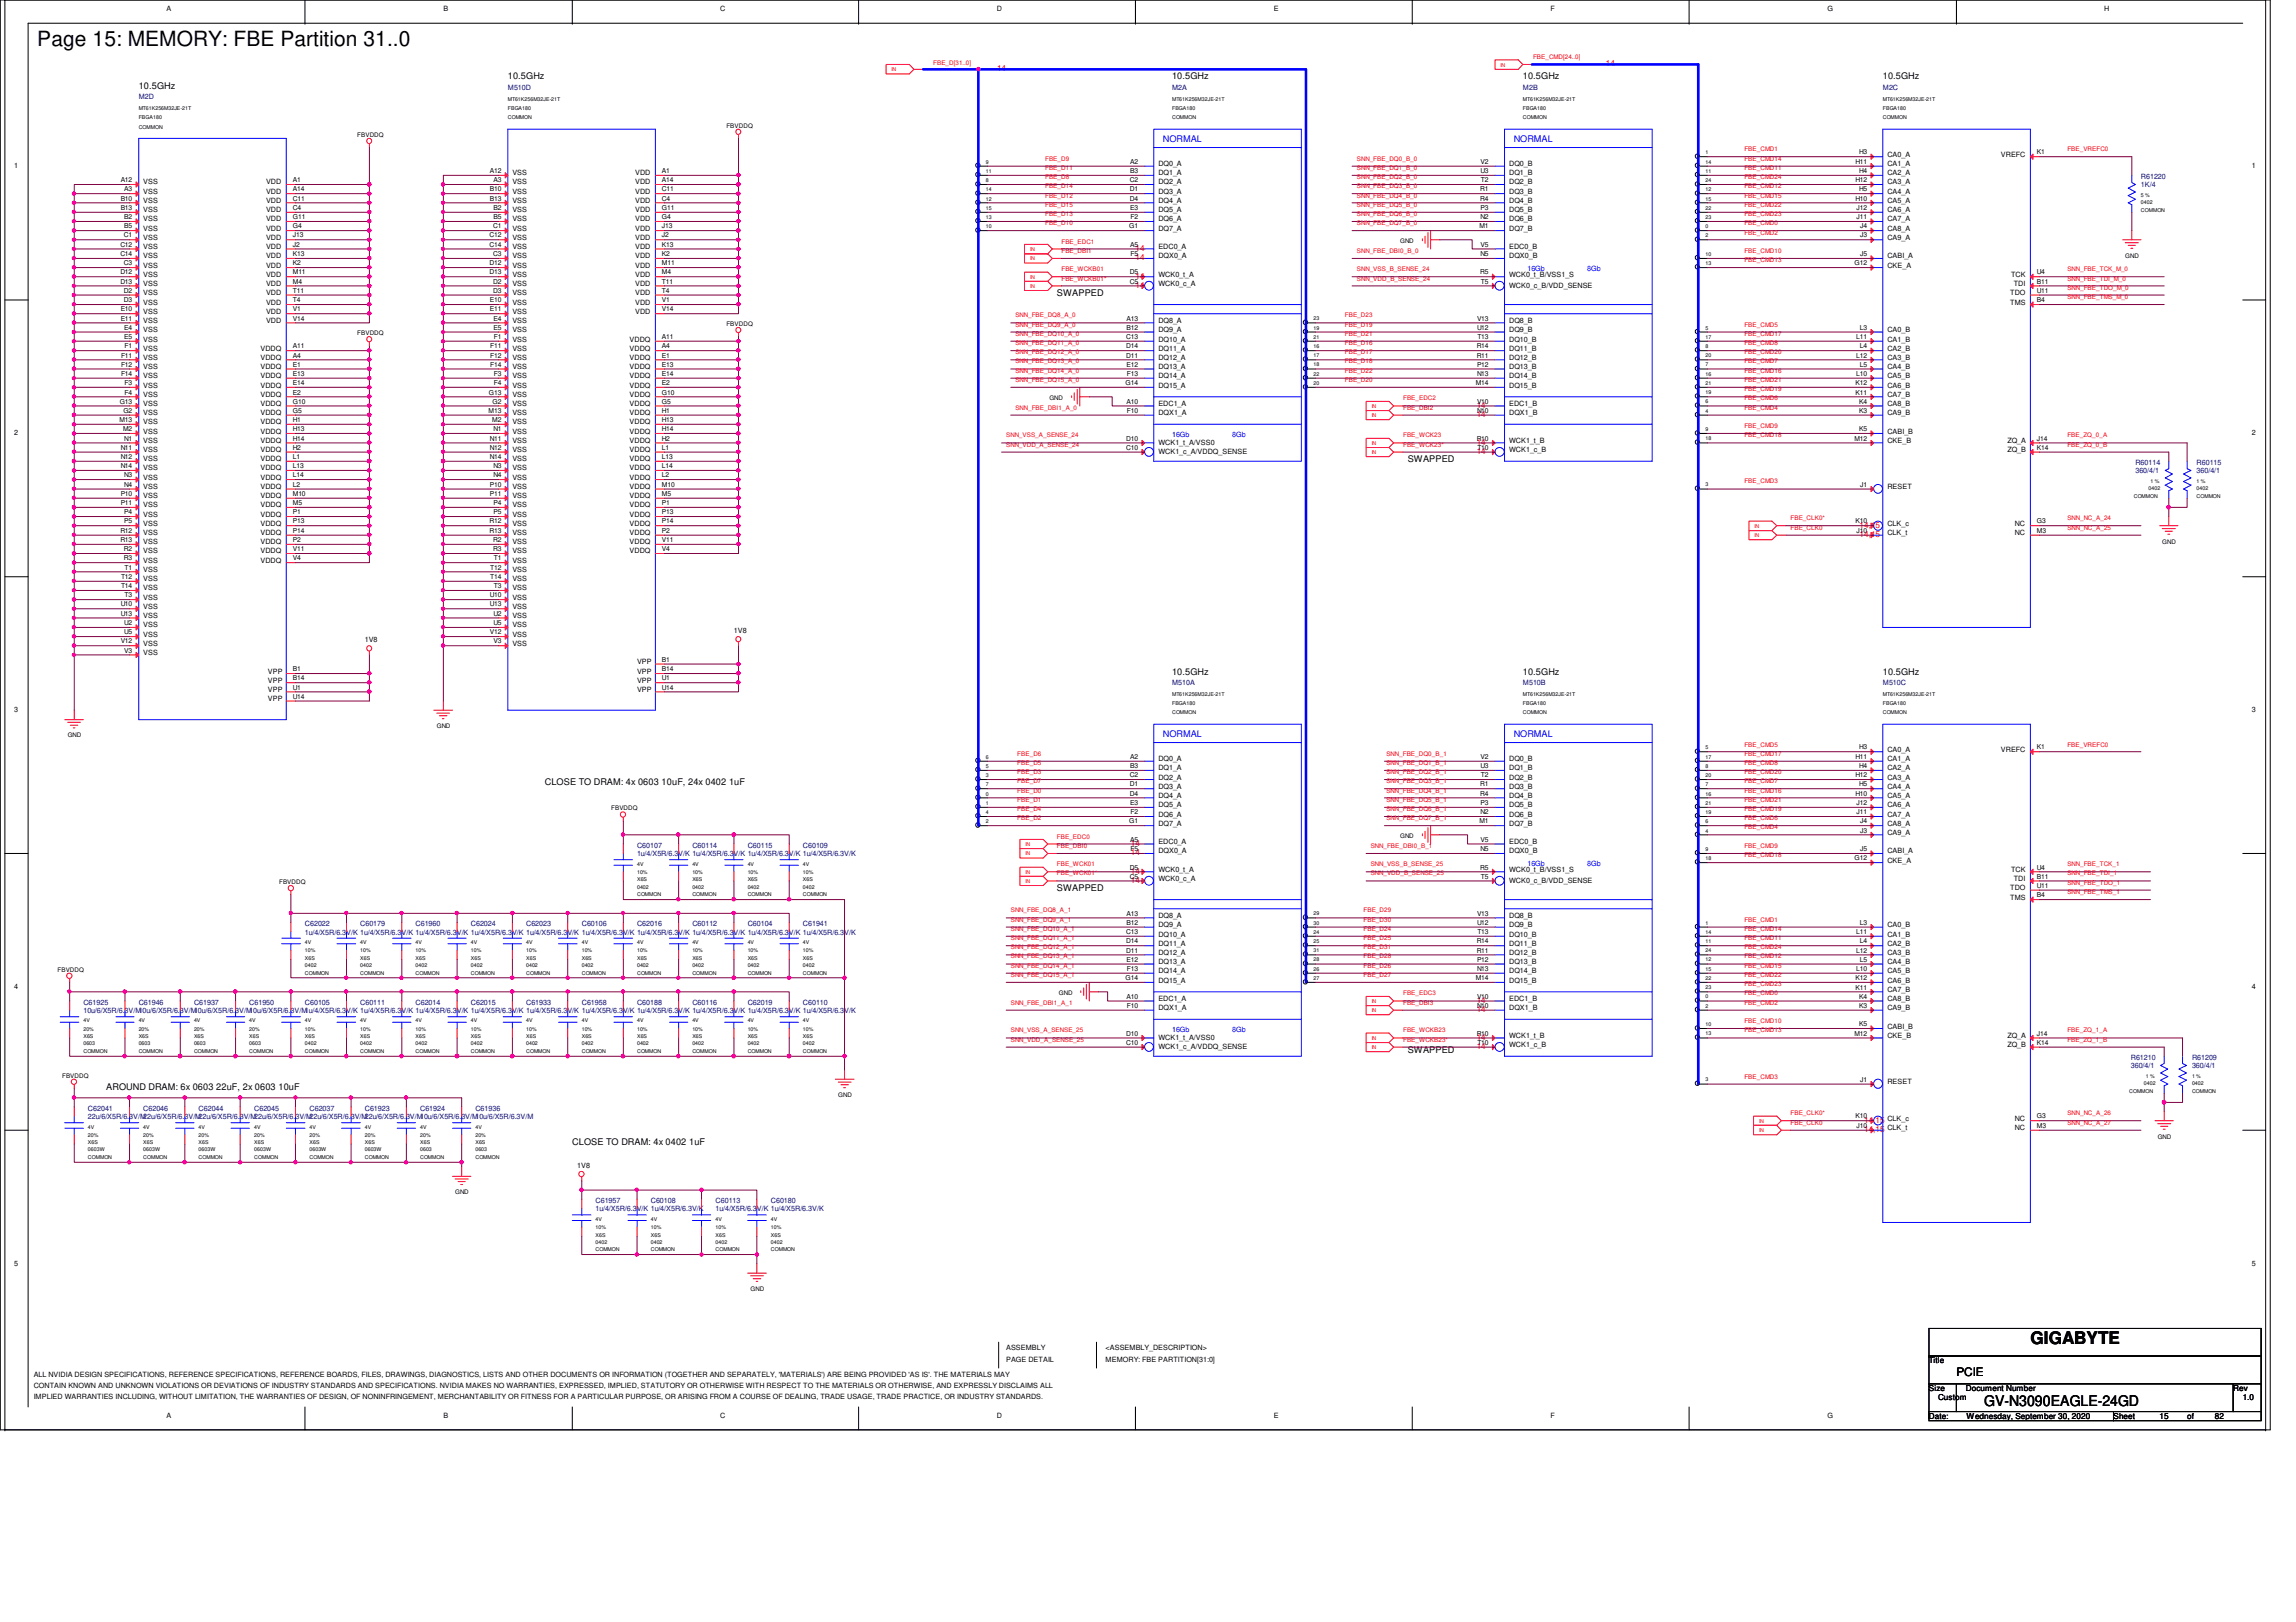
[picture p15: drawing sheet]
<svg xmlns="http://www.w3.org/2000/svg" width="297mm" height="210mm" viewBox="0 0 297 210" stroke-linecap="round" stroke-linejoin="round" font-family="sans-serif">
<defs><g id="words">
<text font-size="2.7" x="4.8" y="5.9">Page 15: MEMORY: FBE Partition 31..0</text>
<text font-size="2.2" x="262.7" y="174">GIGABYTE</text>
<text font-size="1.9" x="256.7" y="181.9">GV-N3090EAGLE-24GD</text>
<text font-size="1.5" x="253.1" y="178.1">PCIE</text>
<g font-size="1.2">
<text x="17.9" y="11.5">10.5GHz</text>
<text x="65.7" y="10.3">10.5GHz</text>
<text x="151.6" y="10.3">10.5GHz</text>
<text x="197" y="10.3">10.5GHz</text>
<text x="243.6" y="10.3">10.5GHz</text>
<text x="136.7" y="38.4">SWAPPED</text>
<text x="182.1" y="59.8">SWAPPED</text>
<text x="151.6" y="87.3">10.5GHz</text>
<text x="197" y="87.3">10.5GHz</text>
<text x="243.6" y="87.3">10.5GHz</text>
<text x="70.5" y="101.6">CLOSE TO DRAM: 4x 0603 10uF, 24x 0402 1uF</text>
<text x="136.7" y="115.4">SWAPPED</text>
<text x="182.1" y="136.2">SWAPPED</text>
<text x="13.8" y="141">AROUND DRAM: 6x 0603 22uF, 2x 0603 10uF</text>
<text x="74" y="148.2">CLOSE TO DRAM: 4x 0402 1uF</text>
</g>
<g font-size="1.2" fill="#00f">
<text x="150.4" y="18.4">NORMAL</text>
<text x="195.8" y="18.4">NORMAL</text>
<text x="150.4" y="95.4">NORMAL</text>
<text x="195.8" y="95.4">NORMAL</text>
</g>
<g font-size="1.1" fill="#f00">
<text x="129" y="9.2">14</text>
<text x="207.8" y="8.6">14</text>
<text x="146.9" y="33.7">14</text>
<text x="146.9" y="32.5">14</text>
<text x="146.9" y="37.3">14</text>
<text x="146.9" y="36.1">14</text>
<text x="191" y="54">14</text>
<text x="191" y="52.8">14</text>
<text x="191" y="58.8">14</text>
<text x="191" y="57.6">14</text>
<text x="240.6" y="69.5">14,15</text>
<text x="240.6" y="68.3">14,15</text>
<text x="146.3" y="113.1">14</text>
<text x="146.3" y="110.7">14</text>
<text x="146.3" y="109.5">14</text>
<text x="146.3" y="114.3">14</text>
<text x="191" y="131">14</text>
<text x="191" y="129.8">14</text>
<text x="191" y="135.8">14</text>
<text x="191" y="134.6">14</text>
<text x="241.2" y="146.5">14,15</text>
<text x="241.2" y="145.3">14,15</text>
</g>
<g font-size="1.1">
<text x="249.6" y="176.4">Title</text>
<text x="249.6" y="180">Size</text>
<text x="249.6" y="183.6">Date:</text>
<text x="250.7" y="181.2">Custom</text>
<text x="254.3" y="180">Document Number</text>
<text x="254.4" y="183.6">Wednesday, September 30, 2020</text>
<text x="273.4" y="183.6">Sheet</text>
<text x="279.4" y="183.6">15</text>
<text x="283" y="183.6">of</text>
<text x="286.6" y="183.6">82</text>
<text x="288.9" y="180">Rev</text>
<text x="290.1" y="181.2">1.0</text>
</g>
<g font-size=".9">
<text x="21.5" y="1.4">A</text>
<text x="57.4" y="1.4">B</text>
<text x="93.2" y="1.4">C</text>
<text x="129" y="1.4">D</text>
<text x="164.8" y="1.4">E</text>
<text x="200.6" y="1.4">F</text>
<text x="236.4" y="1.4">G</text>
<text x="272.2" y="1.4">H</text>
<text x="1.8" y="21.8">1</text>
<text x="15.6" y="23.6">A12</text>
<text x="18.5" y="23.9">VSS</text>
<text x="34.4" y="23.9">VDD</text>
<text x="37.9" y="23.6">A1</text>
<text x="63.4" y="22.4">A12</text>
<text x="63.8" y="23.6">A3</text>
<text x="66.3" y="23.9">VSS</text>
<text x="66.3" y="22.7">VSS</text>
<text x="82.2" y="23.9">VDD</text>
<text x="82.2" y="22.7">VDD</text>
<text x="85.6" y="23.6">A14</text>
<text x="85.6" y="22.4">A1</text>
<text x="146.2" y="23.6">C2</text>
<text x="146.2" y="22.4">B3</text>
<text x="146.2" y="21.2">A2</text>
<text x="149.9" y="23.9">DQ2_A</text>
<text x="149.9" y="22.7">DQ1_A</text>
<text x="149.9" y="21.5">DQ0_A</text>
<text x="191.6" y="22.4">U3</text>
<text x="191.6" y="21.2">V2</text>
<text x="191.6" y="23.6">T2</text>
<text x="195.2" y="23.9">DQ2_B</text>
<text x="195.2" y="22.7">DQ1_B</text>
<text x="195.2" y="21.5">DQ0_B</text>
<text x="240.1" y="23.6">H12</text>
<text x="240.1" y="21.2">H11</text>
<text x="240.5" y="22.4">H4</text>
<text x="240.5" y="20">H3</text>
<text x="244.2" y="23.9">CA3_A</text>
<text x="244.2" y="22.7">CA2_A</text>
<text x="244.2" y="21.5">CA1_A</text>
<text x="244.2" y="20.3">CA0_A</text>
<text x="258.9" y="20.3">VREFC</text>
<text x="263.5" y="20">K1</text>
<text x="291.3" y="21.8">1</text>
<text x="15.6" y="27.2">B13</text>
<text x="15.6" y="26">B10</text>
<text x="16.1" y="29.5">B5</text>
<text x="16.1" y="28.4">B2</text>
<text x="16.1" y="24.8">A3</text>
<text x="18.5" y="29.8">VSS</text>
<text x="18.5" y="28.7">VSS</text>
<text x="18.5" y="27.5">VSS</text>
<text x="18.5" y="26.3">VSS</text>
<text x="18.5" y="25.1">VSS</text>
<text x="34.4" y="29.8">VDD</text>
<text x="34.4" y="28.7">VDD</text>
<text x="34.4" y="27.5">VDD</text>
<text x="34.4" y="26.3">VDD</text>
<text x="34.4" y="25.1">VDD</text>
<text x="37.9" y="29.5">G4</text>
<text x="37.9" y="28.4">G11</text>
<text x="37.9" y="27.2">C4</text>
<text x="37.9" y="26">C11</text>
<text x="37.9" y="24.8">A14</text>
<text x="63.4" y="26">B13</text>
<text x="63.4" y="24.8">B10</text>
<text x="63.8" y="29.5">C1</text>
<text x="63.8" y="28.4">B5</text>
<text x="63.8" y="27.2">B2</text>
<text x="66.3" y="29.8">VSS</text>
<text x="66.3" y="28.7">VSS</text>
<text x="66.3" y="27.5">VSS</text>
<text x="66.3" y="26.3">VSS</text>
<text x="66.3" y="25.1">VSS</text>
<text x="82.2" y="29.8">VDD</text>
<text x="82.2" y="28.7">VDD</text>
<text x="82.2" y="27.5">VDD</text>
<text x="82.2" y="26.3">VDD</text>
<text x="82.2" y="25.1">VDD</text>
<text x="85.6" y="29.5">J13</text>
<text x="85.6" y="28.4">G4</text>
<text x="85.6" y="27.2">G11</text>
<text x="85.6" y="26">C4</text>
<text x="85.6" y="24.8">C11</text>
<text x="146.1" y="29.5">G1</text>
<text x="146.2" y="26">D4</text>
<text x="146.2" y="24.8">D1</text>
<text x="146.2" y="27.2">E3</text>
<text x="146.3" y="28.4">F2</text>
<text x="149.9" y="29.8">DQ7_A</text>
<text x="149.9" y="28.7">DQ6_A</text>
<text x="149.9" y="27.5">DQ5_A</text>
<text x="149.9" y="26.3">DQ4_A</text>
<text x="149.9" y="25.1">DQ3_A</text>
<text x="191.4" y="29.5">M1</text>
<text x="191.5" y="26">R4</text>
<text x="191.5" y="24.8">R1</text>
<text x="191.6" y="28.4">N2</text>
<text x="191.6" y="27.2">P3</text>
<text x="195.2" y="29.8">DQ7_B</text>
<text x="195.2" y="28.7">DQ6_B</text>
<text x="195.2" y="27.5">DQ5_B</text>
<text x="195.2" y="26.3">DQ4_B</text>
<text x="195.2" y="25.1">DQ3_B</text>
<text x="240.1" y="26">H10</text>
<text x="240.2" y="28.4">J11</text>
<text x="240.2" y="27.2">J12</text>
<text x="240.5" y="24.8">H5</text>
<text x="240.7" y="29.5">J4</text>
<text x="244.2" y="29.8">CA8_A</text>
<text x="244.2" y="28.7">CA7_A</text>
<text x="244.2" y="27.5">CA6_A</text>
<text x="244.2" y="26.3">CA5_A</text>
<text x="244.2" y="25.1">CA4_A</text>
<text x="15.6" y="35.5">D12</text>
<text x="15.6" y="33.1">C14</text>
<text x="15.6" y="31.9">C12</text>
<text x="16" y="34.3">C3</text>
<text x="16" y="30.7">C1</text>
<text x="18.5" y="35.8">VSS</text>
<text x="18.5" y="34.6">VSS</text>
<text x="18.5" y="33.4">VSS</text>
<text x="18.5" y="32.3">VSS</text>
<text x="18.5" y="31">VSS</text>
<text x="34.4" y="35.8">VDD</text>
<text x="34.4" y="34.6">VDD</text>
<text x="34.4" y="33.4">VDD</text>
<text x="34.4" y="32.3">VDD</text>
<text x="34.4" y="31">VDD</text>
<text x="37.9" y="35.5">M11</text>
<text x="37.9" y="34.3">K2</text>
<text x="37.9" y="33.1">K13</text>
<text x="37.9" y="31.9">J2</text>
<text x="37.9" y="30.7">J13</text>
<text x="63.3" y="35.5">D13</text>
<text x="63.3" y="34.3">D12</text>
<text x="63.3" y="31.9">C14</text>
<text x="63.3" y="30.7">C12</text>
<text x="63.8" y="33.1">C3</text>
<text x="66.3" y="35.8">VSS</text>
<text x="66.3" y="34.6">VSS</text>
<text x="66.3" y="33.4">VSS</text>
<text x="66.3" y="32.3">VSS</text>
<text x="66.3" y="31">VSS</text>
<text x="82.2" y="35.8">VDD</text>
<text x="82.2" y="34.6">VDD</text>
<text x="82.2" y="33.4">VDD</text>
<text x="82.2" y="32.3">VDD</text>
<text x="82.2" y="31">VDD</text>
<text x="85.6" y="35.5">M4</text>
<text x="85.6" y="34.3">M11</text>
<text x="85.6" y="33.1">K2</text>
<text x="85.6" y="31.9">K13</text>
<text x="85.6" y="30.7">J2</text>
<text x="146.2" y="35.5">D5</text>
<text x="146.2" y="31.9">A5</text>
<text x="146.3" y="33.1">F5</text>
<text x="149.9" y="35.8">WCK0_t_A</text>
<text x="149.9" y="33.4">DQX0_A</text>
<text x="149.9" y="32.3">EDC0_A</text>
<text x="191.5" y="35.5">R5</text>
<text x="191.6" y="33.1">N5</text>
<text x="191.6" y="31.9">V5</text>
<text x="195.2" y="35.8">WCK0_t_B/VSS1_S</text>
<text x="195.2" y="33.4">DQX0_B</text>
<text x="195.2" y="32.3">EDC0_B</text>
<text x="239.9" y="34.3">G12</text>
<text x="240.7" y="33.1">J5</text>
<text x="240.7" y="30.7">J3</text>
<text x="244.2" y="34.6">CKE_A</text>
<text x="244.2" y="33.4">CABI_A</text>
<text x="244.2" y="31">CA9_A</text>
<text x="260.2" y="35.8">TCK</text>
<text x="263.5" y="35.5">U4</text>
<text x="15.6" y="36.7">D13</text>
<text x="15.6" y="41.5">E11</text>
<text x="15.6" y="40.3">E10</text>
<text x="16" y="39.1">D3</text>
<text x="16" y="37.9">D2</text>
<text x="18.5" y="41.8">VSS</text>
<text x="18.5" y="40.6">VSS</text>
<text x="18.5" y="39.4">VSS</text>
<text x="18.5" y="38.2">VSS</text>
<text x="18.5" y="37">VSS</text>
<text x="34.4" y="41.8">VDD</text>
<text x="34.4" y="40.6">VDD</text>
<text x="34.4" y="39.4">VDD</text>
<text x="34.4" y="38.2">VDD</text>
<text x="34.4" y="37">VDD</text>
<text x="37.9" y="41.5">V14</text>
<text x="37.9" y="40.3">V1</text>
<text x="37.9" y="39.1">T4</text>
<text x="37.9" y="37.9">T11</text>
<text x="37.9" y="36.7">M4</text>
<text x="63.4" y="40.3">E11</text>
<text x="63.4" y="39.1">E10</text>
<text x="63.8" y="37.9">D3</text>
<text x="63.8" y="36.7">D2</text>
<text x="63.8" y="41.5">E4</text>
<text x="66.3" y="41.8">VSS</text>
<text x="66.3" y="40.6">VSS</text>
<text x="66.3" y="39.4">VSS</text>
<text x="66.3" y="38.2">VSS</text>
<text x="66.3" y="37">VSS</text>
<text x="82.2" y="40.6">VDD</text>
<text x="82.2" y="39.4">VDD</text>
<text x="82.2" y="38.2">VDD</text>
<text x="82.2" y="37">VDD</text>
<text x="85.6" y="40.3">V14</text>
<text x="85.6" y="39.1">V1</text>
<text x="85.6" y="37.9">T4</text>
<text x="85.6" y="36.7">T11</text>
<text x="145.8" y="41.5">A13</text>
<text x="146.2" y="36.7">C5</text>
<text x="149.9" y="41.8">DQ8_A</text>
<text x="149.9" y="37">WCK0_c_A</text>
<text x="191.1" y="41.5">V13</text>
<text x="191.6" y="36.7">T5</text>
<text x="195.2" y="41.8">DQ8_B</text>
<text x="195.2" y="37.3">WCK0_c_B/VDD_SENSE</text>
<text x="260.1" y="39.4">TMS</text>
<text x="260.1" y="38.2">TDO</text>
<text x="260.5" y="37">TDI</text>
<text x="263.5" y="39.1">B4</text>
<text x="263.5" y="37.9">U11</text>
<text x="263.5" y="36.7">B11</text>
<text x="15.7" y="47.5">F12</text>
<text x="15.7" y="46.3">F11</text>
<text x="16.1" y="43.9">E5</text>
<text x="16.1" y="42.7">E4</text>
<text x="16.1" y="45.1">F1</text>
<text x="18.5" y="47.8">VSS</text>
<text x="18.5" y="46.6">VSS</text>
<text x="18.5" y="45.4">VSS</text>
<text x="18.5" y="44.2">VSS</text>
<text x="18.5" y="43">VSS</text>
<text x="33.7" y="47.8">VDDQ</text>
<text x="33.7" y="46.6">VDDQ</text>
<text x="33.7" y="45.4">VDDQ</text>
<text x="37.9" y="47.5">E1</text>
<text x="37.9" y="46.3">A4</text>
<text x="37.9" y="45.1">A11</text>
<text x="63.4" y="47.5">F14</text>
<text x="63.4" y="46.3">F12</text>
<text x="63.4" y="45.1">F11</text>
<text x="63.8" y="42.7">E5</text>
<text x="63.9" y="43.9">F1</text>
<text x="66.3" y="47.8">VSS</text>
<text x="66.3" y="46.6">VSS</text>
<text x="66.3" y="45.4">VSS</text>
<text x="66.3" y="44.2">VSS</text>
<text x="66.3" y="43">VSS</text>
<text x="81.4" y="47.8">VDDQ</text>
<text x="81.4" y="46.6">VDDQ</text>
<text x="81.4" y="45.4">VDDQ</text>
<text x="81.4" y="44.2">VDDQ</text>
<text x="85.6" y="47.5">E13</text>
<text x="85.6" y="46.3">E1</text>
<text x="85.6" y="45.1">A4</text>
<text x="85.6" y="43.9">A11</text>
<text x="145.7" y="46.3">D11</text>
<text x="145.7" y="45.1">D14</text>
<text x="145.7" y="43.9">C13</text>
<text x="145.8" y="47.5">E12</text>
<text x="145.8" y="42.7">B12</text>
<text x="149.9" y="47.8">DQ13_A</text>
<text x="149.9" y="46.6">DQ12_A</text>
<text x="149.9" y="45.4">DQ11_A</text>
<text x="149.9" y="44.2">DQ10_A</text>
<text x="149.9" y="43">DQ9_A</text>
<text x="191" y="46.3">R11</text>
<text x="191" y="45.1">R14</text>
<text x="191.1" y="47.5">P12</text>
<text x="191.1" y="42.7">U12</text>
<text x="191.1" y="43.9">T13</text>
<text x="195.2" y="47.8">DQ13_B</text>
<text x="195.2" y="46.6">DQ12_B</text>
<text x="195.2" y="45.4">DQ11_B</text>
<text x="195.2" y="44.2">DQ10_B</text>
<text x="195.2" y="43">DQ9_B</text>
<text x="240.2" y="46.3">L12</text>
<text x="240.2" y="43.9">L11</text>
<text x="240.6" y="47.5">L5</text>
<text x="240.6" y="45.1">L4</text>
<text x="240.6" y="42.7">L3</text>
<text x="244.2" y="47.8">CA4_B</text>
<text x="244.2" y="46.6">CA3_B</text>
<text x="244.2" y="45.4">CA2_B</text>
<text x="244.2" y="44.2">CA1_B</text>
<text x="244.2" y="43">CA0_B</text>
<text x="15.5" y="52.2">G13</text>
<text x="15.7" y="48.6">F14</text>
<text x="16" y="53.4">G2</text>
<text x="16.1" y="51.1">F4</text>
<text x="16.1" y="49.8">F3</text>
<text x="18.5" y="53.7">VSS</text>
<text x="18.5" y="52.5">VSS</text>
<text x="18.5" y="51.4">VSS</text>
<text x="18.5" y="50.2">VSS</text>
<text x="18.5" y="48.9">VSS</text>
<text x="33.7" y="53.7">VDDQ</text>
<text x="33.7" y="52.5">VDDQ</text>
<text x="33.7" y="51.4">VDDQ</text>
<text x="33.7" y="50.2">VDDQ</text>
<text x="33.7" y="48.9">VDDQ</text>
<text x="37.9" y="53.4">G5</text>
<text x="37.9" y="52.2">G10</text>
<text x="37.9" y="51.1">E2</text>
<text x="37.9" y="49.8">E14</text>
<text x="37.9" y="48.6">E13</text>
<text x="63.2" y="53.4">M13</text>
<text x="63.2" y="51.1">G13</text>
<text x="63.7" y="52.2">G2</text>
<text x="63.9" y="49.8">F4</text>
<text x="63.9" y="48.6">F3</text>
<text x="66.3" y="53.7">VSS</text>
<text x="66.3" y="52.5">VSS</text>
<text x="66.3" y="51.4">VSS</text>
<text x="66.3" y="50.2">VSS</text>
<text x="66.3" y="48.9">VSS</text>
<text x="81.4" y="53.7">VDDQ</text>
<text x="81.4" y="52.5">VDDQ</text>
<text x="81.4" y="51.4">VDDQ</text>
<text x="81.4" y="50.2">VDDQ</text>
<text x="81.4" y="48.9">VDDQ</text>
<text x="85.6" y="53.4">H1</text>
<text x="85.6" y="52.2">G5</text>
<text x="85.6" y="51.1">G10</text>
<text x="85.6" y="49.8">E2</text>
<text x="85.6" y="48.6">E14</text>
<text x="145.6" y="49.8">G14</text>
<text x="145.8" y="52.2">A10</text>
<text x="145.8" y="53.4">F10</text>
<text x="145.8" y="48.6">F13</text>
<text x="149.9" y="53.7">DQX1_A</text>
<text x="149.9" y="52.5">EDC1_A</text>
<text x="149.9" y="50.2">DQ15_A</text>
<text x="149.9" y="48.9">DQ14_A</text>
<text x="190.9" y="49.8">M14</text>
<text x="191.1" y="53.4">N10</text>
<text x="191.1" y="52.2">V10</text>
<text x="191.1" y="48.6">N13</text>
<text x="195.2" y="53.7">DQX1_B</text>
<text x="195.2" y="52.5">EDC1_B</text>
<text x="195.2" y="50.2">DQ15_B</text>
<text x="195.2" y="48.9">DQ14_B</text>
<text x="240.1" y="51.1">K11</text>
<text x="240.1" y="49.8">K12</text>
<text x="240.2" y="48.6">L10</text>
<text x="240.5" y="53.4">K3</text>
<text x="240.5" y="52.2">K4</text>
<text x="244.2" y="53.7">CA9_B</text>
<text x="244.2" y="52.5">CA8_B</text>
<text x="244.2" y="51.4">CA7_B</text>
<text x="244.2" y="50.2">CA6_B</text>
<text x="244.2" y="48.9">CA5_B</text>
<text x="1.8" y="56.3">2</text>
<text x="15.4" y="54.6">M13</text>
<text x="15.6" y="59.4">N12</text>
<text x="15.6" y="58.2">N11</text>
<text x="15.9" y="55.8">M2</text>
<text x="16.1" y="57">N1</text>
<text x="18.5" y="59.7">VSS</text>
<text x="18.5" y="58.5">VSS</text>
<text x="18.5" y="57.3">VSS</text>
<text x="18.5" y="56.1">VSS</text>
<text x="18.5" y="54.9">VSS</text>
<text x="33.7" y="59.7">VDDQ</text>
<text x="33.7" y="58.5">VDDQ</text>
<text x="33.7" y="57.3">VDDQ</text>
<text x="33.7" y="56.1">VDDQ</text>
<text x="33.7" y="54.9">VDDQ</text>
<text x="37.9" y="59.4">L1</text>
<text x="37.9" y="58.2">H2</text>
<text x="37.9" y="57">H14</text>
<text x="37.9" y="55.8">H13</text>
<text x="37.9" y="54.6">H1</text>
<text x="63.4" y="59.4">N14</text>
<text x="63.4" y="58.2">N12</text>
<text x="63.4" y="57">N11</text>
<text x="63.7" y="54.6">M2</text>
<text x="63.8" y="55.8">N1</text>
<text x="66.3" y="59.7">VSS</text>
<text x="66.3" y="58.5">VSS</text>
<text x="66.3" y="57.3">VSS</text>
<text x="66.3" y="56.1">VSS</text>
<text x="66.3" y="54.9">VSS</text>
<text x="81.4" y="59.7">VDDQ</text>
<text x="81.4" y="58.5">VDDQ</text>
<text x="81.4" y="57.3">VDDQ</text>
<text x="81.4" y="56.1">VDDQ</text>
<text x="81.4" y="54.9">VDDQ</text>
<text x="85.6" y="59.4">L13</text>
<text x="85.6" y="58.2">L1</text>
<text x="85.6" y="57">H2</text>
<text x="85.6" y="55.8">H14</text>
<text x="85.6" y="54.6">H13</text>
<text x="145.7" y="58.2">C10</text>
<text x="145.7" y="57">D10</text>
<text x="149.9" y="58.8">WCK1_c_A/VDDQ_SENSE</text>
<text x="149.9" y="57.6">WCK1_t_A/VSS0</text>
<text x="191" y="57">R10</text>
<text x="191.1" y="58.2">T10</text>
<text x="195.2" y="58.5">WCK1_c_B</text>
<text x="195.2" y="57.3">WCK1_t_B</text>
<text x="239.9" y="57">M12</text>
<text x="240.5" y="55.8">K5</text>
<text x="244.2" y="57.3">CKE_B</text>
<text x="244.2" y="56.1">CABI_B</text>
<text x="259.7" y="58.5">ZQ_B</text>
<text x="259.7" y="57.3">ZQ_A</text>
<text x="263.5" y="58.2">K14</text>
<text x="263.5" y="57">J14</text>
<text x="291.3" y="56.3">2</text>
<text x="15.6" y="65.4">P11</text>
<text x="15.6" y="64.2">P10</text>
<text x="15.6" y="60.6">N14</text>
<text x="16.1" y="63">N4</text>
<text x="16.1" y="61.8">N3</text>
<text x="18.5" y="65.7">VSS</text>
<text x="18.5" y="64.5">VSS</text>
<text x="18.5" y="63.3">VSS</text>
<text x="18.5" y="62.1">VSS</text>
<text x="18.5" y="60.9">VSS</text>
<text x="33.7" y="65.7">VDDQ</text>
<text x="33.7" y="64.5">VDDQ</text>
<text x="33.7" y="63.3">VDDQ</text>
<text x="33.7" y="62.1">VDDQ</text>
<text x="33.7" y="60.9">VDDQ</text>
<text x="37.9" y="65.4">M5</text>
<text x="37.9" y="64.2">M10</text>
<text x="37.9" y="63">L2</text>
<text x="37.9" y="61.8">L14</text>
<text x="37.9" y="60.6">L13</text>
<text x="63.4" y="64.2">P11</text>
<text x="63.4" y="63">P10</text>
<text x="63.8" y="65.4">P4</text>
<text x="63.8" y="61.8">N4</text>
<text x="63.8" y="60.6">N3</text>
<text x="66.3" y="65.7">VSS</text>
<text x="66.3" y="64.5">VSS</text>
<text x="66.3" y="63.3">VSS</text>
<text x="66.3" y="62.1">VSS</text>
<text x="66.3" y="60.9">VSS</text>
<text x="81.4" y="65.7">VDDQ</text>
<text x="81.4" y="64.5">VDDQ</text>
<text x="81.4" y="63.3">VDDQ</text>
<text x="81.4" y="62.1">VDDQ</text>
<text x="81.4" y="60.9">VDDQ</text>
<text x="85.6" y="65.4">P1</text>
<text x="85.6" y="64.2">M5</text>
<text x="85.6" y="63">M10</text>
<text x="85.6" y="61.8">L2</text>
<text x="85.6" y="60.6">L14</text>
<text x="240.7" y="63">J1</text>
<text x="244.2" y="63.3">RESET</text>
<text x="15.6" y="70.1">R13</text>
<text x="15.6" y="69">R12</text>
<text x="16" y="71.3">R2</text>
<text x="16.1" y="67.7">P5</text>
<text x="16.1" y="66.5">P4</text>
<text x="18.5" y="71.6">VSS</text>
<text x="18.5" y="70.4">VSS</text>
<text x="18.5" y="69.3">VSS</text>
<text x="18.5" y="68.1">VSS</text>
<text x="18.5" y="66.8">VSS</text>
<text x="33.7" y="71.6">VDDQ</text>
<text x="33.7" y="70.4">VDDQ</text>
<text x="33.7" y="69.3">VDDQ</text>
<text x="33.7" y="68.1">VDDQ</text>
<text x="33.7" y="66.8">VDDQ</text>
<text x="37.9" y="71.3">V11</text>
<text x="37.9" y="70.1">P2</text>
<text x="37.9" y="69">P14</text>
<text x="37.9" y="67.7">P13</text>
<text x="37.9" y="66.5">P1</text>
<text x="63.3" y="69">R13</text>
<text x="63.3" y="67.7">R12</text>
<text x="63.8" y="71.3">R3</text>
<text x="63.8" y="70.1">R2</text>
<text x="63.8" y="66.5">P5</text>
<text x="66.3" y="71.6">VSS</text>
<text x="66.3" y="70.4">VSS</text>
<text x="66.3" y="69.3">VSS</text>
<text x="66.3" y="68.1">VSS</text>
<text x="66.3" y="66.8">VSS</text>
<text x="81.4" y="71.6">VDDQ</text>
<text x="81.4" y="70.4">VDDQ</text>
<text x="81.4" y="69.3">VDDQ</text>
<text x="81.4" y="68.1">VDDQ</text>
<text x="81.4" y="66.8">VDDQ</text>
<text x="85.6" y="71.3">V4</text>
<text x="85.6" y="70.1">V11</text>
<text x="85.6" y="69">P2</text>
<text x="85.6" y="67.7">P14</text>
<text x="85.6" y="66.5">P13</text>
<text x="240.1" y="67.7">K10</text>
<text x="240.2" y="69">J10</text>
<text x="244.2" y="69.3">CLK_t</text>
<text x="244.2" y="68.1">CLK_c</text>
<text x="260.6" y="69.3">NC</text>
<text x="260.6" y="68.1">NC</text>
<text x="263.5" y="69">M3</text>
<text x="263.5" y="67.7">G3</text>
<text x="15.7" y="76.1">T14</text>
<text x="15.7" y="74.9">T12</text>
<text x="16" y="72.5">R3</text>
<text x="16.1" y="77.3">T3</text>
<text x="16.1" y="73.7">T1</text>
<text x="18.5" y="77.6">VSS</text>
<text x="18.5" y="76.4">VSS</text>
<text x="18.5" y="75.2">VSS</text>
<text x="18.5" y="74">VSS</text>
<text x="18.5" y="72.8">VSS</text>
<text x="33.7" y="72.8">VDDQ</text>
<text x="37.9" y="72.5">V4</text>
<text x="63.4" y="77.3">U10</text>
<text x="63.4" y="74.9">T14</text>
<text x="63.4" y="73.7">T12</text>
<text x="63.9" y="76.1">T3</text>
<text x="63.9" y="72.5">T1</text>
<text x="66.3" y="77.6">VSS</text>
<text x="66.3" y="76.4">VSS</text>
<text x="66.3" y="75.2">VSS</text>
<text x="66.3" y="74">VSS</text>
<text x="66.3" y="72.8">VSS</text>
<text x="15.6" y="83.3">V12</text>
<text x="15.6" y="79.7">U13</text>
<text x="15.6" y="78.5">U10</text>
<text x="16.1" y="82.1">U5</text>
<text x="16.1" y="80.9">U2</text>
<text x="18.5" y="83.6">VSS</text>
<text x="18.5" y="82.4">VSS</text>
<text x="18.5" y="81.2">VSS</text>
<text x="18.5" y="80">VSS</text>
<text x="18.5" y="78.8">VSS</text>
<text x="47.2" y="83.1">1V8</text>
<text x="63.4" y="82.1">V12</text>
<text x="63.4" y="78.5">U13</text>
<text x="63.8" y="83.3">V3</text>
<text x="63.8" y="80.9">U5</text>
<text x="63.8" y="79.7">U2</text>
<text x="66.3" y="83.6">VSS</text>
<text x="66.3" y="82.4">VSS</text>
<text x="66.3" y="81.2">VSS</text>
<text x="66.3" y="80">VSS</text>
<text x="66.3" y="78.8">VSS</text>
<text x="95" y="81.9">1V8</text>
<text x="16.1" y="84.5">V3</text>
<text x="18.5" y="84.8">VSS</text>
<text x="34.7" y="89.5">VPP</text>
<text x="34.7" y="88.3">VPP</text>
<text x="34.7" y="87.2">VPP</text>
<text x="37.9" y="89.2">U1</text>
<text x="37.9" y="88.1">B14</text>
<text x="37.9" y="86.9">B1</text>
<text x="82.4" y="89.5">VPP</text>
<text x="82.4" y="88.3">VPP</text>
<text x="82.4" y="87.2">VPP</text>
<text x="82.4" y="86">VPP</text>
<text x="85.6" y="89.2">U14</text>
<text x="85.6" y="88.1">U1</text>
<text x="85.6" y="86.9">B14</text>
<text x="85.6" y="85.6">B1</text>
<text x="1.8" y="92.2">3</text>
<text x="34.7" y="90.7">VPP</text>
<text x="37.9" y="90.4">U14</text>
<text x="291.3" y="92.2">3</text>
<text x="146.2" y="101.8">D1</text>
<text x="146.2" y="100.6">C2</text>
<text x="146.2" y="99.4">B3</text>
<text x="146.2" y="98.2">A2</text>
<text x="149.9" y="100.9">DQ2_A</text>
<text x="149.9" y="99.7">DQ1_A</text>
<text x="149.9" y="98.5">DQ0_A</text>
<text x="191.5" y="101.8">R1</text>
<text x="191.6" y="99.4">U3</text>
<text x="191.6" y="98.2">V2</text>
<text x="191.6" y="100.6">T2</text>
<text x="195.2" y="100.9">DQ2_B</text>
<text x="195.2" y="99.7">DQ1_B</text>
<text x="195.2" y="98.5">DQ0_B</text>
<text x="240.1" y="100.6">H12</text>
<text x="240.1" y="98.2">H11</text>
<text x="240.5" y="101.8">H5</text>
<text x="240.5" y="99.4">H4</text>
<text x="240.5" y="97">H3</text>
<text x="244.2" y="100.9">CA3_A</text>
<text x="244.2" y="99.7">CA2_A</text>
<text x="244.2" y="98.5">CA1_A</text>
<text x="244.2" y="97.3">CA0_A</text>
<text x="258.9" y="97.3">VREFC</text>
<text x="263.5" y="97">K1</text>
<text x="146.1" y="106.6">G1</text>
<text x="146.2" y="103">D4</text>
<text x="146.2" y="104.2">E3</text>
<text x="146.3" y="105.4">F2</text>
<text x="149.9" y="106.8">DQ7_A</text>
<text x="149.9" y="105.7">DQ6_A</text>
<text x="149.9" y="104.5">DQ5_A</text>
<text x="149.9" y="103.3">DQ4_A</text>
<text x="149.9" y="102.1">DQ3_A</text>
<text x="191.4" y="106.6">M1</text>
<text x="191.5" y="103">R4</text>
<text x="191.6" y="105.4">N2</text>
<text x="191.6" y="104.2">P3</text>
<text x="195.2" y="106.8">DQ7_B</text>
<text x="195.2" y="105.7">DQ6_B</text>
<text x="195.2" y="104.5">DQ5_B</text>
<text x="195.2" y="103.3">DQ4_B</text>
<text x="195.2" y="102.1">DQ3_B</text>
<text x="240.1" y="103">H10</text>
<text x="240.2" y="105.4">J11</text>
<text x="240.2" y="104.2">J12</text>
<text x="240.7" y="107.7">J3</text>
<text x="240.7" y="106.6">J4</text>
<text x="244.2" y="106.8">CA8_A</text>
<text x="244.2" y="105.7">CA7_A</text>
<text x="244.2" y="104.5">CA6_A</text>
<text x="244.2" y="103.3">CA5_A</text>
<text x="244.2" y="102.1">CA4_A</text>
<text x="146.2" y="113.7">C5</text>
<text x="146.2" y="112.5">D5</text>
<text x="146.2" y="108.9">A5</text>
<text x="146.3" y="110.2">F5</text>
<text x="149.9" y="112.8">WCK0_t_A</text>
<text x="149.9" y="110.4">DQX0_A</text>
<text x="149.9" y="109.3">EDC0_A</text>
<text x="191.5" y="112.5">R5</text>
<text x="191.6" y="110.2">N5</text>
<text x="191.6" y="108.9">V5</text>
<text x="191.6" y="113.7">T5</text>
<text x="195.2" y="112.8">WCK0_t_B/VSS1_S</text>
<text x="195.2" y="110.4">DQX0_B</text>
<text x="195.2" y="109.3">EDC0_B</text>
<text x="239.9" y="111.3">G12</text>
<text x="240.7" y="110.2">J5</text>
<text x="244.2" y="111.6">CKE_A</text>
<text x="244.2" y="110.4">CABI_A</text>
<text x="244.2" y="108">CA9_A</text>
<text x="260.2" y="112.8">TCK</text>
<text x="263.5" y="113.7">B11</text>
<text x="263.5" y="112.5">U4</text>
<text x="145.8" y="119.7">B12</text>
<text x="145.8" y="118.5">A13</text>
<text x="149.9" y="120">DQ9_A</text>
<text x="149.9" y="118.8">DQ8_A</text>
<text x="149.9" y="114">WCK0_c_A</text>
<text x="191.1" y="119.7">U12</text>
<text x="191.1" y="118.5">V13</text>
<text x="195.2" y="120">DQ9_B</text>
<text x="195.2" y="118.8">DQ8_B</text>
<text x="195.2" y="114.3">WCK0_c_B/VDD_SENSE</text>
<text x="240.6" y="119.7">L3</text>
<text x="244.2" y="120">CA0_B</text>
<text x="260.1" y="116.4">TMS</text>
<text x="260.1" y="115.2">TDO</text>
<text x="260.5" y="114">TDI</text>
<text x="263.5" y="116.1">B4</text>
<text x="263.5" y="114.9">U11</text>
<text x="145.7" y="123.3">D11</text>
<text x="145.7" y="122.1">D14</text>
<text x="145.7" y="120.9">C13</text>
<text x="145.8" y="124.5">E12</text>
<text x="145.8" y="125.6">F13</text>
<text x="149.9" y="125.9">DQ14_A</text>
<text x="149.9" y="124.8">DQ13_A</text>
<text x="149.9" y="123.6">DQ12_A</text>
<text x="149.9" y="122.4">DQ11_A</text>
<text x="149.9" y="121.2">DQ10_A</text>
<text x="191" y="123.3">R11</text>
<text x="191" y="122.1">R14</text>
<text x="191.1" y="125.6">N13</text>
<text x="191.1" y="124.5">P12</text>
<text x="191.1" y="120.9">T13</text>
<text x="195.2" y="125.9">DQ14_B</text>
<text x="195.2" y="124.8">DQ13_B</text>
<text x="195.2" y="123.6">DQ12_B</text>
<text x="195.2" y="122.4">DQ11_B</text>
<text x="195.2" y="121.2">DQ10_B</text>
<text x="240.2" y="125.6">L10</text>
<text x="240.2" y="123.3">L12</text>
<text x="240.2" y="120.9">L11</text>
<text x="240.6" y="124.5">L5</text>
<text x="240.6" y="122.1">L4</text>
<text x="244.2" y="125.9">CA5_B</text>
<text x="244.2" y="124.8">CA4_B</text>
<text x="244.2" y="123.6">CA3_B</text>
<text x="244.2" y="122.4">CA2_B</text>
<text x="244.2" y="121.2">CA1_B</text>
<text x="1.8" y="128">4</text>
<text x="145.6" y="126.8">G14</text>
<text x="145.8" y="129.2">A10</text>
<text x="145.8" y="130.4">F10</text>
<text x="149.9" y="130.7">DQX1_A</text>
<text x="149.9" y="129.5">EDC1_A</text>
<text x="149.9" y="127.2">DQ15_A</text>
<text x="190.9" y="126.8">M14</text>
<text x="191.1" y="130.4">N10</text>
<text x="191.1" y="129.2">V10</text>
<text x="195.2" y="130.7">DQX1_B</text>
<text x="195.2" y="129.5">EDC1_B</text>
<text x="195.2" y="127.2">DQ15_B</text>
<text x="240.1" y="128.1">K11</text>
<text x="240.1" y="126.8">K12</text>
<text x="240.5" y="130.4">K3</text>
<text x="240.5" y="129.2">K4</text>
<text x="244.2" y="130.7">CA9_B</text>
<text x="244.2" y="129.5">CA8_B</text>
<text x="244.2" y="128.4">CA7_B</text>
<text x="244.2" y="127.2">CA6_B</text>
<text x="291.3" y="128">4</text>
<text x="145.7" y="135.2">C10</text>
<text x="145.7" y="134">D10</text>
<text x="149.9" y="135.8">WCK1_c_A/VDDQ_SENSE</text>
<text x="149.9" y="134.5">WCK1_t_A/VSS0</text>
<text x="191" y="134">R10</text>
<text x="191.1" y="135.2">T10</text>
<text x="195.2" y="135.5">WCK1_c_B</text>
<text x="195.2" y="134.3">WCK1_t_B</text>
<text x="239.9" y="134">M12</text>
<text x="240.5" y="132.8">K5</text>
<text x="244.2" y="134.3">CKE_B</text>
<text x="244.2" y="133.1">CABI_B</text>
<text x="259.7" y="135.5">ZQ_B</text>
<text x="259.7" y="134.3">ZQ_A</text>
<text x="263.5" y="135.2">K14</text>
<text x="263.5" y="134">J14</text>
<text x="240.7" y="140">J1</text>
<text x="244.2" y="140.3">RESET</text>
<text x="240.1" y="144.7">K10</text>
<text x="240.2" y="146">J10</text>
<text x="244.2" y="146.3">CLK_t</text>
<text x="244.2" y="145.1">CLK_c</text>
<text x="260.6" y="146.3">NC</text>
<text x="260.6" y="145.1">NC</text>
<text x="263.5" y="146">M3</text>
<text x="263.5" y="144.7">G3</text>
<text x="74.7" y="151.1">1V8</text>
<text x="1.8" y="163.8">5</text>
<text x="291.3" y="163.8">5</text>
<text x="4.4" y="179.6">CONTAIN KNOWN AND UNKNOWN VIOLATIONS OR DEVIATIONS OF INDUSTRY STANDARDS AND SPECIFICATIONS. NVIDIA MAKES NO WARRANTIES, EXPRESSED, IMPLIED, STATUTORY OR OTHERWISE WITH RESPECT TO THE MATERIALS OR OTHERWISE, AND EXPRESSLY DISCLAIMS ALL</text>
<text x="4.4" y="178.1">ALL NVIDIA DESIGN SPECIFICATIONS, REFERENCE SPECIFICATIONS, REFERENCE BOARDS, FILES, DRAWINGS, DIAGNOSTICS, LISTS AND OTHER DOCUMENTS OR INFORMATION (TOGETHER AND SEPARATELY, 'MATERIALS') ARE BEING PROVIDED 'AS IS'. THE MATERIALS MAY</text>
<text x="130.2" y="176.3">PAGE DETAIL</text>
<text x="130.2" y="174.7">ASSEMBLY</text>
<text x="143" y="174.7">&lt;ASSEMBLY_DESCRIPTION&gt;</text>
<text x="143" y="176.2">MEMORY: FBE PARTITION[31:0]</text>
<text x="4.4" y="181.1">IMPLIED WARRANTIES INCLUDING, WITHOUT LIMITATION, THE WARRANTIES OF DESIGN, OF NONINFRINGEMENT, MERCHANTABILITY OR FITNESS FOR A PARTICULAR PURPOSE, OR ARISING FROM A COURSE OF DEALING, TRADE USAGE, TRADE PRACTICE, OR INDUSTRY STANDARDS.</text>
<text x="21.5" y="183.5">A</text>
<text x="57.4" y="183.5">B</text>
<text x="93.2" y="183.5">C</text>
<text x="129" y="183.5">D</text>
<text x="164.8" y="183.5">E</text>
<text x="200.6" y="183.5">F</text>
<text x="236.4" y="183.5">G</text>
</g>
<g font-size=".9" fill="#00007f">
<text x="65.7" y="11.6">M510D</text>
<text x="151.6" y="11.6">M2A</text>
<text x="197" y="11.6">M2B</text>
<text x="243.6" y="11.6">M2C</text>
<text x="17.9" y="12.8">M2D</text>
<text x="277" y="23.2">R61220</text>
<text x="277" y="24.3">1K/4</text>
<text x="276.3" y="60.2">R60114</text>
<text x="276.3" y="61.3">360/4/1</text>
<text x="284.2" y="60.2">R60115</text>
<text x="284.2" y="61.3">360/4/1</text>
<text x="151.6" y="88.6">M510A</text>
<text x="197" y="88.6">M510B</text>
<text x="243.6" y="88.6">M510C</text>
<text x="82.4" y="109.7">C60107</text>
<text x="82.4" y="110.8">1u/4/X5R/6.3V/K 1u/4/X5R/6.3V/K 1u/4/X5R/6.3V/K 1u/4/X5R/6.3V/K</text>
<text x="89.6" y="109.7">C60114</text>
<text x="96.7" y="109.7">C60115</text>
<text x="103.9" y="109.7">C60109</text>
<text x="39.5" y="119.9">C62022</text>
<text x="46.6" y="119.9">C60179</text>
<text x="53.8" y="119.9">C61960</text>
<text x="60.9" y="119.9">C62024</text>
<text x="68.1" y="119.9">C62023</text>
<text x="75.3" y="119.9">C60106</text>
<text x="82.4" y="119.9">C62016</text>
<text x="89.6" y="119.9">C60112</text>
<text x="96.7" y="119.9">C60104</text>
<text x="103.9" y="119.9">C61941</text>
<text x="39.5" y="120.9">1u/4/X5R/6.3V/K 1u/4/X5R/6.3V/K 1u/4/X5R/6.3V/K 1u/4/X5R/6.3V/K 1u/4/X5R/6.3V/K 1u/4/X5R/6.3V/K 1u/4/X5R/6.3V/K 1u/4/X5R/6.3V/K 1u/4/X5R/6.3V/K 1u/4/X5R/6.3V/K</text>
<text x="10.8" y="130">C61925</text>
<text x="10.8" y="131.1">10u/6/X5R/6.3V/M10u/6/X5R/6.3V/M10u/6/X5R/6.3V/M10u/6/X5R/6.3V/M1u/4/X5R/6.3V/K 1u/4/X5R/6.3V/K 1u/4/X5R/6.3V/K 1u/4/X5R/6.3V/K 1u/4/X5R/6.3V/K 1u/4/X5R/6.3V/K 1u/4/X5R/6.3V/K 1u/4/X5R/6.3V/K 1u/4/X5R/6.3V/K 1u/4/X5R/6.3V/K</text>
<text x="17.9" y="130">C61946</text>
<text x="25.1" y="130">C61937</text>
<text x="32.3" y="130">C61950</text>
<text x="39.5" y="130">C60105</text>
<text x="46.6" y="130">C60111</text>
<text x="53.8" y="130">C62014</text>
<text x="60.9" y="130">C62015</text>
<text x="68.1" y="130">C61933</text>
<text x="75.3" y="130">C61958</text>
<text x="82.4" y="130">C60188</text>
<text x="89.6" y="130">C60116</text>
<text x="96.7" y="130">C62019</text>
<text x="103.9" y="130">C60110</text>
<text x="275.7" y="137.2">R61210</text>
<text x="283.6" y="137.2">R61209</text>
<text x="11.4" y="143.8">C62041</text>
<text x="18.5" y="143.8">C62046</text>
<text x="25.7" y="143.8">C62044</text>
<text x="32.9" y="143.8">C62045</text>
<text x="40" y="143.8">C62037</text>
<text x="47.2" y="143.8">C61923</text>
<text x="54.4" y="143.8">C61924</text>
<text x="61.5" y="143.8">C61936</text>
<text x="275.7" y="138.3">360/4/1</text>
<text x="283.6" y="138.3">360/4/1</text>
<text x="11.4" y="144.8">22u/6/X5R/6.3V/M22u/6/X5R/6.3V/M22u/6/X5R/6.3V/M22u/6/X5R/6.3V/M22u/6/X5R/6.3V/M22u/6/X5R/6.3V/M10u/6/X5R/6.3V/M10u/6/X5R/6.3V/M</text>
<text x="77" y="155.7">C61957</text>
<text x="84.2" y="155.7">C60108</text>
<text x="92.6" y="155.7">C60113</text>
<text x="99.7" y="155.7">C60180</text>
<text x="77" y="156.8">1u/4/X5R/6.3V/K 1u/4/X5R/6.3V/K</text>
<text x="92.6" y="156.8">1u/4/X5R/6.3V/K 1u/4/X5R/6.3V/K</text>
</g>
<g font-size=".9" fill="#00f">
<text x="197.6" y="35.1">16Gb</text>
<text x="205.4" y="35.1">8Gb</text>
<text x="151.6" y="56.6">16Gb</text>
<text x="159.4" y="56.6">8Gb</text>
<text x="197.6" y="112.1">16Gb</text>
<text x="205.4" y="112.1">8Gb</text>
<text x="151.6" y="133.6">16Gb</text>
<text x="159.4" y="133.6">8Gb</text>
</g>
<g font-size=".8" fill="#f00">
<text x="120.7" y="8.4">FBE_D[31..0]</text>
<text x="198.3" y="7.6">FBE_CMD[24..0]</text>
<text x="135.2" y="22">FBE_D11</text>
<text x="135.2" y="23.2">FBE_D8</text>
<text x="135.2" y="20.8">FBE_D9</text>
<text x="175.6" y="20.8">SNN_FBE_DQ0_B_0</text>
<text x="175.6" y="22">SNN_FBE_DQ1_B_0</text>
<text x="175.6" y="23.2">SNN_FBE_DQ2_B_0</text>
<text x="225.7" y="22">FBE_CMD11</text>
<text x="225.7" y="20.8">FBE_CMD14</text>
<text x="225.7" y="19.6">FBE_CMD1</text>
<text x="225.7" y="23.2">FBE_CMD24</text>
<text x="267.5" y="19.6">FBE_VREFC0</text>
<text x="135.2" y="29.1">FBE_D10</text>
<text x="135.2" y="25.6">FBE_D12</text>
<text x="135.2" y="27.9">FBE_D13</text>
<text x="135.2" y="24.4">FBE_D14</text>
<text x="135.2" y="26.8">FBE_D15</text>
<text x="175.6" y="24.4">SNN_FBE_DQ3_B_0</text>
<text x="175.6" y="25.6">SNN_FBE_DQ4_B_0</text>
<text x="175.6" y="26.8">SNN_FBE_DQ5_B_0</text>
<text x="175.6" y="27.9">SNN_FBE_DQ6_B_0</text>
<text x="175.6" y="29.1">SNN_FBE_DQ7_B_0</text>
<text x="225.7" y="29.1">FBE_CMD0</text>
<text x="225.7" y="24.4">FBE_CMD12</text>
<text x="225.7" y="25.6">FBE_CMD15</text>
<text x="225.7" y="26.8">FBE_CMD22</text>
<text x="225.7" y="27.9">FBE_CMD23</text>
<text x="137.3" y="32.7">FBE_DBI1</text>
<text x="137.3" y="31.5">FBE_EDC1</text>
<text x="137.3" y="35.1">FBE_WCKB01</text>
<text x="175.6" y="32.7">SNN_FBE_DBI0_B_0</text>
<text x="175.6" y="35.1">SNN_VSS_B_SENSE_24</text>
<text x="225.7" y="32.7">FBE_CMD10</text>
<text x="225.7" y="33.9">FBE_CMD13</text>
<text x="225.7" y="30.4">FBE_CMD2</text>
<text x="267.5" y="35.1">SNN_FBE_TCK_M_0</text>
<text x="131.4" y="41.1">SNN_FBE_DQ8_A_0</text>
<text x="137.3" y="36.3">FBE_WCKB01*</text>
<text x="174" y="41.1">FBE_D23</text>
<text x="175.6" y="36.3">SNN_VDD_B_SENSE_24</text>
<text x="267.5" y="36.3">SNN_FBE_TDI_M_0</text>
<text x="267.5" y="37.5">SNN_FBE_TDO_M_0</text>
<text x="267.5" y="38.7">SNN_FBE_TMS_M_0</text>
<text x="131.4" y="43.5">SNN_FBE_DQ10_A_0</text>
<text x="131.4" y="44.7">SNN_FBE_DQ11_A_0</text>
<text x="131.4" y="45.8">SNN_FBE_DQ12_A_0</text>
<text x="131.4" y="47">SNN_FBE_DQ13_A_0</text>
<text x="131.4" y="42.3">SNN_FBE_DQ9_A_0</text>
<text x="174" y="44.7">FBE_D16</text>
<text x="174" y="45.8">FBE_D17</text>
<text x="174" y="47">FBE_D18</text>
<text x="174" y="42.3">FBE_D19</text>
<text x="174" y="43.5">FBE_D21</text>
<text x="225.7" y="43.5">FBE_CMD17</text>
<text x="225.7" y="45.8">FBE_CMD20</text>
<text x="225.7" y="42.3">FBE_CMD5</text>
<text x="225.7" y="47">FBE_CMD7</text>
<text x="225.7" y="44.7">FBE_CMD8</text>
<text x="131.4" y="53">SNN_FBE_DBI1_A_0</text>
<text x="131.4" y="48.3">SNN_FBE_DQ14_A_0</text>
<text x="131.4" y="49.4">SNN_FBE_DQ15_A_0</text>
<text x="174" y="49.4">FBE_D20</text>
<text x="174" y="48.3">FBE_D22</text>
<text x="181.5" y="53">FBE_DBI2</text>
<text x="181.5" y="51.8">FBE_EDC2</text>
<text x="225.7" y="48.3">FBE_CMD16</text>
<text x="225.7" y="50.6">FBE_CMD19</text>
<text x="225.7" y="49.4">FBE_CMD21</text>
<text x="225.7" y="53">FBE_CMD4</text>
<text x="225.7" y="51.8">FBE_CMD6</text>
<text x="130.2" y="57.8">SNN_VDD_A_SENSE_24</text>
<text x="130.2" y="56.6">SNN_VSS_A_SENSE_24</text>
<text x="181.5" y="56.6">FBE_WCK23</text>
<text x="181.5" y="57.8">FBE_WCK23*</text>
<text x="225.7" y="56.6">FBE_CMD18</text>
<text x="225.7" y="55.4">FBE_CMD9</text>
<text x="267.5" y="56.6">FBE_ZQ_0_A</text>
<text x="267.5" y="57.8">FBE_ZQ_0_B</text>
<text x="225.7" y="62.6">FBE_CMD3</text>
<text x="231.6" y="68.5">FBE_CLK0</text>
<text x="231.6" y="67.4">FBE_CLK0*</text>
<text x="267.5" y="67.4">SNN_NC_A_24</text>
<text x="267.5" y="68.5">SNN_NC_A_25</text>
<text x="131.6" y="100.2">FBE_D3</text>
<text x="131.6" y="99">FBE_D5</text>
<text x="131.6" y="97.8">FBE_D6</text>
<text x="131.6" y="101.3">FBE_D7</text>
<text x="179.4" y="97.8">SNN_FBE_DQ0_B_1</text>
<text x="179.4" y="99">SNN_FBE_DQ1_B_1</text>
<text x="179.4" y="100.2">SNN_FBE_DQ2_B_1</text>
<text x="179.4" y="101.3">SNN_FBE_DQ3_B_1</text>
<text x="225.7" y="97.8">FBE_CMD17</text>
<text x="225.7" y="100.2">FBE_CMD20</text>
<text x="225.7" y="96.6">FBE_CMD5</text>
<text x="225.7" y="101.3">FBE_CMD7</text>
<text x="225.7" y="99">FBE_CMD8</text>
<text x="267.5" y="96.6">FBE_VREFC0</text>
<text x="131.6" y="102.6">FBE_D0</text>
<text x="131.6" y="103.8">FBE_D1</text>
<text x="131.6" y="106.1">FBE_D2</text>
<text x="131.6" y="104.9">FBE_D4</text>
<text x="179.4" y="102.6">SNN_FBE_DQ4_B_1</text>
<text x="179.4" y="103.8">SNN_FBE_DQ5_B_1</text>
<text x="179.4" y="104.9">SNN_FBE_DQ6_B_1</text>
<text x="179.4" y="106.1">SNN_FBE_DQ7_B_1</text>
<text x="225.7" y="102.6">FBE_CMD16</text>
<text x="225.7" y="104.9">FBE_CMD19</text>
<text x="225.7" y="103.8">FBE_CMD21</text>
<text x="225.7" y="107.3">FBE_CMD4</text>
<text x="225.7" y="106.1">FBE_CMD6</text>
<text x="136.7" y="109.7">FBE_DBI0</text>
<text x="136.7" y="108.5">FBE_EDC0</text>
<text x="136.7" y="112.1">FBE_WCK01</text>
<text x="136.7" y="113.3">FBE_WCK01*</text>
<text x="177.3" y="109.7">SNN_FBE_DBI0_B_1</text>
<text x="177.3" y="113.3">SNN_VDD_B_SENSE_25</text>
<text x="177.3" y="112.1">SNN_VSS_B_SENSE_25</text>
<text x="225.7" y="110.9">FBE_CMD18</text>
<text x="225.7" y="109.7">FBE_CMD9</text>
<text x="267.5" y="112.1">SNN_FBE_TCK_1</text>
<text x="267.5" y="113.3">SNN_FBE_TDI_1</text>
<text x="130.8" y="118.1">SNN_FBE_DQ8_A_1</text>
<text x="130.8" y="119.3">SNN_FBE_DQ9_A_1</text>
<text x="176.4" y="118.1">FBE_D29</text>
<text x="176.4" y="119.3">FBE_D30</text>
<text x="225.7" y="119.3">FBE_CMD1</text>
<text x="267.5" y="114.5">SNN_FBE_TDO_1</text>
<text x="267.5" y="115.7">SNN_FBE_TMS_1</text>
<text x="130.8" y="120.5">SNN_FBE_DQ10_A_1</text>
<text x="130.8" y="121.7">SNN_FBE_DQ11_A_1</text>
<text x="130.8" y="122.9">SNN_FBE_DQ12_A_1</text>
<text x="130.8" y="124">SNN_FBE_DQ13_A_1</text>
<text x="130.8" y="125.2">SNN_FBE_DQ14_A_1</text>
<text x="176.4" y="120.5">FBE_D24</text>
<text x="176.4" y="121.7">FBE_D25</text>
<text x="176.4" y="125.2">FBE_D26</text>
<text x="176.4" y="124">FBE_D28</text>
<text x="176.4" y="122.9">FBE_D31</text>
<text x="225.7" y="121.7">FBE_CMD11</text>
<text x="225.7" y="124">FBE_CMD12</text>
<text x="225.7" y="120.5">FBE_CMD14</text>
<text x="225.7" y="125.2">FBE_CMD15</text>
<text x="225.7" y="122.9">FBE_CMD24</text>
<text x="130.8" y="130">SNN_FBE_DBI1_A_1</text>
<text x="130.8" y="126.4">SNN_FBE_DQ15_A_1</text>
<text x="176.4" y="126.4">FBE_D27</text>
<text x="181.5" y="130">FBE_DBI3</text>
<text x="181.5" y="128.8">FBE_EDC3</text>
<text x="225.7" y="128.8">FBE_CMD0</text>
<text x="225.7" y="126.4">FBE_CMD22</text>
<text x="225.7" y="127.6">FBE_CMD23</text>
<text x="225.7" y="130">FBE_CMD2</text>
<text x="130.8" y="134.8">SNN_VDD_A_SENSE_25</text>
<text x="130.8" y="133.6">SNN_VSS_A_SENSE_25</text>
<text x="181.5" y="133.6">FBE_WCKB23</text>
<text x="181.5" y="134.8">FBE_WCKB23*</text>
<text x="225.7" y="132.4">FBE_CMD10</text>
<text x="225.7" y="133.6">FBE_CMD13</text>
<text x="267.5" y="133.6">FBE_ZQ_1_A</text>
<text x="267.5" y="134.8">FBE_ZQ_1_B</text>
<text x="225.7" y="139.6">FBE_CMD3</text>
<text x="231.6" y="145.5">FBE_CLK0</text>
<text x="231.6" y="144.4">FBE_CLK0*</text>
<text x="267.5" y="144.4">SNN_NC_A_26</text>
<text x="267.5" y="145.5">SNN_NC_A_27</text>
</g>
<g font-size=".8">
<text x="46.2" y="17.7">FBVDDQ</text>
<text x="94" y="16.5">FBVDDQ</text>
<text x="181.1" y="31.5">GND</text>
<text x="275" y="33.4">GND</text>
<text x="46.2" y="43.4">FBVDDQ</text>
<text x="94" y="42.2">FBVDDQ</text>
<text x="135.8" y="51.7">GND</text>
<text x="279.7" y="70.4">GND</text>
<text x="8.8" y="95.4">GND</text>
<text x="56.5" y="94.2">GND</text>
<text x="79.1" y="104.9">FBVDDQ</text>
<text x="181.1" y="108.5">GND</text>
<text x="36.1" y="114.4">FBVDDQ</text>
<text x="7.4" y="125.8">FBVDDQ</text>
<text x="137" y="128.7">GND</text>
<text x="8" y="139.5">FBVDDQ</text>
<text x="108.5" y="142">GND</text>
<text x="279.1" y="147.4">GND</text>
<text x="58.9" y="154.5">GND</text>
<text x="97.1" y="167">GND</text>
</g>
<g font-size=".7" fill="#f00">
<text x="115.4" y="9.2">IN</text>
<text x="194.1" y="8.6">IN</text>
<text x="133.3" y="33.7">IN</text>
<text x="133.3" y="32.5">IN</text>
<text x="133.3" y="37.3">IN</text>
<text x="133.3" y="36.1">IN</text>
<text x="177.5" y="52.8">IN</text>
<text x="177.5" y="58.8">IN</text>
<text x="177.5" y="57.6">IN</text>
<text x="177.5" y="54">IN</text>
<text x="227" y="69.5">IN</text>
<text x="227" y="68.3">IN</text>
<text x="132.7" y="113.1">IN</text>
<text x="132.7" y="110.7">IN</text>
<text x="132.7" y="109.5">IN</text>
<text x="132.7" y="114.3">IN</text>
<text x="177.5" y="131">IN</text>
<text x="177.5" y="129.8">IN</text>
<text x="177.5" y="135.8">IN</text>
<text x="177.5" y="134.6">IN</text>
<text x="227.6" y="146.5">IN</text>
<text x="227.6" y="145.3">IN</text>
</g>
<g font-size=".7">
<text x="17.9" y="14.2">MT61K256M32JE-21T</text>
<text x="17.9" y="15.5">FBGA180</text>
<text x="17.9" y="16.6">COMMON</text>
<text x="65.7" y="13">MT61K256M32JE-21T</text>
<text x="65.7" y="14.2">FBGA180</text>
<text x="65.7" y="15.5">COMMON</text>
<text x="151.6" y="13">MT61K256M32JE-21T</text>
<text x="151.6" y="14.2">FBGA180</text>
<text x="151.6" y="15.5">COMMON</text>
<text x="197" y="13">MT61K256M32JE-21T</text>
<text x="197" y="14.2">FBGA180</text>
<text x="197" y="15.5">COMMON</text>
<text x="243.6" y="13">MT61K256M32JE-21T</text>
<text x="243.6" y="14.2">FBGA180</text>
<text x="243.6" y="15.5">COMMON</text>
<text x="127.5" y="23.5">8</text>
<text x="127.5" y="22.4">11</text>
<text x="127.5" y="21.2">9</text>
<text x="220.6" y="23.5">24</text>
<text x="220.6" y="22.4">11</text>
<text x="220.6" y="21.2">14</text>
<text x="220.6" y="20">1</text>
<text x="127.5" y="29.5">10</text>
<text x="127.5" y="28.3">13</text>
<text x="127.5" y="27.1">15</text>
<text x="127.5" y="26">12</text>
<text x="127.5" y="24.8">14</text>
<text x="220.6" y="29.5">0</text>
<text x="220.6" y="28.3">23</text>
<text x="220.6" y="27.1">22</text>
<text x="220.6" y="26">15</text>
<text x="220.6" y="24.8">12</text>
<text x="277" y="25.5">5 %</text>
<text x="277" y="27.4">COMMON</text>
<text x="277" y="26.4">0402</text>
<text x="220.6" y="34.3">13</text>
<text x="220.6" y="33.1">10</text>
<text x="220.6" y="30.7">2</text>
<text x="169.9" y="41.4">23</text>
<text x="169.9" y="47.4">18</text>
<text x="169.9" y="46.2">17</text>
<text x="169.9" y="45">16</text>
<text x="169.9" y="43.9">21</text>
<text x="169.9" y="42.7">19</text>
<text x="220.6" y="47.4">7</text>
<text x="220.6" y="46.2">20</text>
<text x="220.6" y="45">8</text>
<text x="220.6" y="43.9">17</text>
<text x="220.6" y="42.7">5</text>
<text x="169.9" y="49.8">20</text>
<text x="169.9" y="48.6">22</text>
<text x="220.6" y="53.4">4</text>
<text x="220.6" y="52.2">6</text>
<text x="220.6" y="51">19</text>
<text x="220.6" y="49.8">21</text>
<text x="220.6" y="48.6">16</text>
<text x="220.6" y="57">18</text>
<text x="220.6" y="55.8">9</text>
<text x="220.6" y="62.9">3</text>
<text x="276.1" y="64.4">COMMON</text>
<text x="278" y="63.4">0402</text>
<text x="278.2" y="62.5">1 %</text>
<text x="284.2" y="63.4">0402</text>
<text x="284.2" y="62.5">1 %</text>
<text x="284.2" y="64.4">COMMON</text>
<text x="151.6" y="90">MT61K256M32JE-21T</text>
<text x="151.6" y="91.2">FBGA180</text>
<text x="151.6" y="92.5">COMMON</text>
<text x="197" y="91.2">FBGA180</text>
<text x="197" y="90">MT61K256M32JE-21T</text>
<text x="197" y="92.5">COMMON</text>
<text x="243.6" y="90">MT61K256M32JE-21T</text>
<text x="243.6" y="92.5">COMMON</text>
<text x="243.6" y="91.2">FBGA180</text>
<text x="127.5" y="101.8">7</text>
<text x="127.5" y="100.5">3</text>
<text x="127.5" y="99.4">5</text>
<text x="127.5" y="98.2">6</text>
<text x="220.6" y="101.8">7</text>
<text x="220.6" y="100.5">20</text>
<text x="220.6" y="99.4">8</text>
<text x="220.6" y="98.2">17</text>
<text x="220.6" y="97">5</text>
<text x="127.5" y="106.5">2</text>
<text x="127.5" y="105.3">4</text>
<text x="127.5" y="104.1">1</text>
<text x="127.5" y="103">0</text>
<text x="220.6" y="107.7">4</text>
<text x="220.6" y="106.5">6</text>
<text x="220.6" y="105.3">19</text>
<text x="220.6" y="104.1">21</text>
<text x="220.6" y="103">16</text>
<text x="82.4" y="112">4V</text>
<text x="82.4" y="113.1">10%</text>
<text x="89.6" y="112">4V</text>
<text x="89.6" y="113.1">10%</text>
<text x="96.7" y="112">4V</text>
<text x="96.7" y="113.1">10%</text>
<text x="103.9" y="112">4V</text>
<text x="103.9" y="113.1">10%</text>
<text x="220.6" y="111.3">18</text>
<text x="220.6" y="110.1">9</text>
<text x="82.4" y="115">0402</text>
<text x="82.4" y="114">X6S</text>
<text x="82.4" y="116">COMMON</text>
<text x="89.6" y="116">COMMON</text>
<text x="89.6" y="114">X6S</text>
<text x="89.6" y="115">0402</text>
<text x="96.7" y="115">0402</text>
<text x="96.7" y="116">COMMON</text>
<text x="96.7" y="114">X6S</text>
<text x="103.9" y="116">COMMON</text>
<text x="103.9" y="115">0402</text>
<text x="103.9" y="114">X6S</text>
<text x="169.9" y="119.7">30</text>
<text x="169.9" y="118.4">29</text>
<text x="220.6" y="119.7">1</text>
<text x="39.5" y="122.2">4V</text>
<text x="39.5" y="124.2">X6S</text>
<text x="39.5" y="123.2">10%</text>
<text x="39.5" y="125.1">0402</text>
<text x="46.6" y="124.2">X6S</text>
<text x="46.6" y="125.1">0402</text>
<text x="46.6" y="123.2">10%</text>
<text x="46.6" y="122.2">4V</text>
<text x="53.8" y="123.2">10%</text>
<text x="53.8" y="122.2">4V</text>
<text x="53.8" y="124.2">X6S</text>
<text x="53.8" y="125.1">0402</text>
<text x="60.9" y="125.1">0402</text>
<text x="60.9" y="122.2">4V</text>
<text x="60.9" y="124.2">X6S</text>
<text x="60.9" y="123.2">10%</text>
<text x="68.1" y="123.2">10%</text>
<text x="68.1" y="124.2">X6S</text>
<text x="68.1" y="125.1">0402</text>
<text x="68.1" y="122.2">4V</text>
<text x="75.3" y="124.2">X6S</text>
<text x="75.3" y="125.1">0402</text>
<text x="75.3" y="123.2">10%</text>
<text x="75.3" y="122.2">4V</text>
<text x="82.4" y="122.2">4V</text>
<text x="82.4" y="123.2">10%</text>
<text x="82.4" y="124.2">X6S</text>
<text x="82.4" y="125.1">0402</text>
<text x="89.6" y="124.2">X6S</text>
<text x="89.6" y="122.2">4V</text>
<text x="89.6" y="123.2">10%</text>
<text x="89.6" y="125.1">0402</text>
<text x="96.7" y="125.1">0402</text>
<text x="96.7" y="124.2">X6S</text>
<text x="96.7" y="123.2">10%</text>
<text x="96.7" y="122.2">4V</text>
<text x="103.9" y="125.1">0402</text>
<text x="103.9" y="124.2">X6S</text>
<text x="103.9" y="123.2">10%</text>
<text x="103.9" y="122.2">4V</text>
<text x="169.9" y="125.6">26</text>
<text x="169.9" y="124.4">28</text>
<text x="169.9" y="123.2">31</text>
<text x="169.9" y="122">25</text>
<text x="169.9" y="120.9">24</text>
<text x="220.6" y="125.6">15</text>
<text x="220.6" y="124.4">12</text>
<text x="220.6" y="123.2">24</text>
<text x="220.6" y="122">11</text>
<text x="220.6" y="120.9">14</text>
<text x="39.5" y="126.1">COMMON</text>
<text x="46.6" y="126.1">COMMON</text>
<text x="53.8" y="126.1">COMMON</text>
<text x="60.9" y="126.1">COMMON</text>
<text x="68.1" y="126.1">COMMON</text>
<text x="75.3" y="126.1">COMMON</text>
<text x="82.4" y="126.1">COMMON</text>
<text x="89.6" y="126.1">COMMON</text>
<text x="96.7" y="126.1">COMMON</text>
<text x="103.9" y="126.1">COMMON</text>
<text x="169.9" y="126.8">27</text>
<text x="220.6" y="130.4">2</text>
<text x="220.6" y="129.2">0</text>
<text x="220.6" y="128">23</text>
<text x="220.6" y="126.8">22</text>
<text x="10.8" y="136.3">COMMON</text>
<text x="10.8" y="133.4">20%</text>
<text x="10.8" y="132.3">4V</text>
<text x="10.8" y="135.3">0603</text>
<text x="10.8" y="134.3">X6S</text>
<text x="17.9" y="132.3">4V</text>
<text x="17.9" y="133.4">20%</text>
<text x="17.9" y="134.3">X6S</text>
<text x="17.9" y="135.3">0603</text>
<text x="17.9" y="136.3">COMMON</text>
<text x="25.1" y="133.4">20%</text>
<text x="25.1" y="136.3">COMMON</text>
<text x="25.1" y="132.3">4V</text>
<text x="25.1" y="135.3">0603</text>
<text x="25.1" y="134.3">X6S</text>
<text x="32.3" y="136.3">COMMON</text>
<text x="32.3" y="133.4">20%</text>
<text x="32.3" y="132.3">4V</text>
<text x="32.3" y="135.3">0603</text>
<text x="32.3" y="134.3">X6S</text>
<text x="39.5" y="134.3">X6S</text>
<text x="39.5" y="132.3">4V</text>
<text x="39.5" y="133.4">10%</text>
<text x="39.5" y="135.3">0402</text>
<text x="39.5" y="136.3">COMMON</text>
<text x="46.6" y="132.3">4V</text>
<text x="46.6" y="134.3">X6S</text>
<text x="46.6" y="133.4">10%</text>
<text x="46.6" y="135.3">0402</text>
<text x="46.6" y="136.3">COMMON</text>
<text x="53.8" y="135.3">0402</text>
<text x="53.8" y="136.3">COMMON</text>
<text x="53.8" y="134.3">X6S</text>
<text x="53.8" y="133.4">10%</text>
<text x="53.8" y="132.3">4V</text>
<text x="60.9" y="136.3">COMMON</text>
<text x="60.9" y="132.3">4V</text>
<text x="60.9" y="133.4">10%</text>
<text x="60.9" y="135.3">0402</text>
<text x="60.9" y="134.3">X6S</text>
<text x="68.1" y="135.3">0402</text>
<text x="68.1" y="132.3">4V</text>
<text x="68.1" y="133.4">10%</text>
<text x="68.1" y="134.3">X6S</text>
<text x="68.1" y="136.3">COMMON</text>
<text x="75.3" y="135.3">0402</text>
<text x="75.3" y="136.3">COMMON</text>
<text x="75.3" y="133.4">10%</text>
<text x="75.3" y="134.3">X6S</text>
<text x="75.3" y="132.3">4V</text>
<text x="82.4" y="133.4">10%</text>
<text x="82.4" y="132.3">4V</text>
<text x="82.4" y="136.3">COMMON</text>
<text x="82.4" y="134.3">X6S</text>
<text x="82.4" y="135.3">0402</text>
<text x="89.6" y="133.4">10%</text>
<text x="89.6" y="134.3">X6S</text>
<text x="89.6" y="132.3">4V</text>
<text x="89.6" y="136.3">COMMON</text>
<text x="89.6" y="135.3">0402</text>
<text x="96.7" y="132.3">4V</text>
<text x="96.7" y="133.4">10%</text>
<text x="96.7" y="135.3">0402</text>
<text x="96.7" y="134.3">X6S</text>
<text x="96.7" y="136.3">COMMON</text>
<text x="103.9" y="134.3">X6S</text>
<text x="103.9" y="136.3">COMMON</text>
<text x="103.9" y="133.4">10%</text>
<text x="103.9" y="132.3">4V</text>
<text x="103.9" y="135.3">0402</text>
<text x="220.6" y="134">13</text>
<text x="220.6" y="132.8">10</text>
<text x="220.6" y="140">3</text>
<text x="275.5" y="141.4">COMMON</text>
<text x="277.4" y="140.4">0402</text>
<text x="277.6" y="139.5">1 %</text>
<text x="283.6" y="141.4">COMMON</text>
<text x="283.6" y="139.5">1 %</text>
<text x="283.6" y="140.4">0402</text>
<text x="11.4" y="146">4V</text>
<text x="11.4" y="150">COMMON</text>
<text x="11.4" y="147.1">20%</text>
<text x="11.4" y="148.1">X6S</text>
<text x="11.4" y="149">0603W</text>
<text x="18.5" y="146">4V</text>
<text x="18.5" y="147.1">20%</text>
<text x="18.5" y="148.1">X6S</text>
<text x="18.5" y="150">COMMON</text>
<text x="18.5" y="149">0603W</text>
<text x="25.7" y="146">4V</text>
<text x="25.7" y="147.1">20%</text>
<text x="25.7" y="148.1">X6S</text>
<text x="25.7" y="150">COMMON</text>
<text x="25.7" y="149">0603W</text>
<text x="32.9" y="150">COMMON</text>
<text x="32.9" y="146">4V</text>
<text x="32.9" y="147.1">20%</text>
<text x="32.9" y="148.1">X6S</text>
<text x="32.9" y="149">0603W</text>
<text x="40" y="149">0603W</text>
<text x="40" y="150">COMMON</text>
<text x="40" y="147.1">20%</text>
<text x="40" y="146">4V</text>
<text x="40" y="148.1">X6S</text>
<text x="47.2" y="149">0603W</text>
<text x="47.2" y="150">COMMON</text>
<text x="47.2" y="147.1">20%</text>
<text x="47.2" y="146">4V</text>
<text x="47.2" y="148.1">X6S</text>
<text x="54.4" y="148.1">X6S</text>
<text x="54.4" y="149">0603</text>
<text x="54.4" y="146">4V</text>
<text x="54.4" y="147.1">20%</text>
<text x="54.4" y="150">COMMON</text>
<text x="61.5" y="148.1">X6S</text>
<text x="61.5" y="149">0603</text>
<text x="61.5" y="146">4V</text>
<text x="61.5" y="147.1">20%</text>
<text x="61.5" y="150">COMMON</text>
<text x="77" y="161.9">COMMON</text>
<text x="77" y="160">X6S</text>
<text x="77" y="161">0402</text>
<text x="77" y="159">10%</text>
<text x="77" y="158">4V</text>
<text x="84.2" y="161.9">COMMON</text>
<text x="84.2" y="160">X6S</text>
<text x="84.2" y="161">0402</text>
<text x="84.2" y="159">10%</text>
<text x="84.2" y="158">4V</text>
<text x="92.6" y="161.9">COMMON</text>
<text x="92.6" y="160">X6S</text>
<text x="92.6" y="161">0402</text>
<text x="92.6" y="159">10%</text>
<text x="92.6" y="158">4V</text>
<text x="99.7" y="158">4V</text>
<text x="99.7" y="159">10%</text>
<text x="99.7" y="161">0402</text>
<text x="99.7" y="160">X6S</text>
<text x="99.7" y="161.9">COMMON</text>
</g>
</g></defs>
<g fill="none" stroke="#000" stroke-width=".13">
<path d="M0 0h293.7v185h-293.7zM.6 0h.1M.6 0v185M39.5 0v3M39.5 3h.1M74 3h.1M74 0v3M111.1 3h.1M111.1 0v3M146.9 3h.1M146.9 0v3M182.7 3h.1"/>
<path d="M182.7 0v3M218.5 3h.1M218.5 0v3M253.1 3h.1M253.1 0v3M290.1 3h-286.5v179.1M293.1 0v185M.6 38.8h3M126.6 29.8h1.2M126.6 28.7h1.2M126.6 27.5h1.2M126.6 26.2h1.2"/>
<path d="M126.6 25.1h1.2M126.6 23.9h1.2M126.6 22.7h1.2M126.6 21.5h1.2M219.7 34.6h1.2M219.7 33.4h1.2M219.7 31h1.2M219.7 29.8h1.2M219.7 28.7h1.2M219.7 27.5h1.2M219.7 26.2h1.2M219.7 25.1h1.2"/>
<path d="M219.7 23.9h1.2M219.7 22.7h1.2M219.7 21.5h1.2M219.7 20.3h1.2M290.1 38.8h3M168.9 50.1h1.3M168.9 48.9h1.3M168.9 47.8h1.3M168.9 46.6h1.3M168.9 45.4h1.3M168.9 44.2h1.3M168.9 43h1.3"/>
<path d="M168.9 41.8h1.3M219.7 57.3h1.2M219.7 56.1h1.2M219.7 53.7h1.2M219.7 52.5h1.2M219.7 51.4h1.2M219.7 50.1h1.2M219.7 48.9h1.2M219.7 47.8h1.2M219.7 46.6h1.2M219.7 45.4h1.2M219.7 44.2h1.2"/>
<path d="M219.7 43h1.2M.6 74.6h3M219.7 63.3h1.2M290.1 74.6h3M126.6 99.7h1.2M126.6 98.5h1.2M219.7 99.7h1.2M219.7 98.5h1.2M219.7 97.3h1.2M.6 110.4h3M126.6 106.8h1.2M126.6 105.7h1.2"/>
<path d="M126.6 104.5h1.2M126.6 103.3h1.2M126.6 102.1h1.2M126.6 100.9h1.2M168.9 120h1.3M168.9 118.8h1.3M219.7 120h1.2M219.7 111.6h1.2M219.7 110.4h1.2M219.7 108h1.2M219.7 106.8h1.2M219.7 105.7h1.2"/>
<path d="M219.7 104.5h1.2M219.7 103.3h1.2M219.7 102.1h1.2M219.7 100.9h1.2M290.1 110.4h3M168.9 127.1h1.3M168.9 125.9h1.3M168.9 124.8h1.3M168.9 123.6h1.3M168.9 122.4h1.3M168.9 121.2h1.3M219.7 134.3h1.2"/>
<path d="M219.7 133.1h1.2M219.7 130.7h1.2M219.7 129.5h1.2M219.7 128.4h1.2M219.7 127.1h1.2M219.7 125.9h1.2M219.7 124.8h1.2M219.7 123.6h1.2M219.7 122.4h1.2M219.7 121.2h1.2M.6 146.3h3M219.7 140.3h1.2"/>
<path d="M290.1 146.3h3M129.2 173.7v3.3M141.9 173.7v3.3M249.6 171.9h42.9v3.6h-42.9zM249.6 175.5h42.9v3.6h-42.9zM249.6 179.1h3.5v3.6h-3.5zM253.1 179.1h35.8v3.6h-35.8zM288.9 179.1h3.6v3.6h-3.6zM.6 185h292.5M.6 185h.1M39.5 182.1v2.9M74 182.1v2.9"/>
<path d="M111.1 182.1v2.9M146.9 182.1v2.9M182.7 182.1v2.9M218.5 182.1v2.9M249.6 182.7h23.8v1.2h-23.8zM273.4 182.7h19.1v1.2h-19.1zM293.1 185h.1"/>
<circle cx="126.5" cy="25" r=".29"/>
<circle cx="126.5" cy="22.6" r=".29"/>
<circle cx="126.5" cy="26.2" r=".29"/>
<circle cx="126.5" cy="21.4" r=".29"/>
<circle cx="126.5" cy="29.8" r=".29"/>
<circle cx="126.5" cy="23.8" r=".29"/>
<circle cx="126.5" cy="28.5" r=".29"/>
<circle cx="126.5" cy="27.4" r=".29"/>
<circle cx="219.6" cy="28.5" r=".29"/>
<circle cx="219.6" cy="29.8" r=".29"/>
<circle cx="219.6" cy="22.6" r=".29"/>
<circle cx="219.6" cy="31" r=".29"/>
<circle cx="219.6" cy="25" r=".29"/>
<circle cx="219.6" cy="20.2" r=".29"/>
<circle cx="219.6" cy="33.3" r=".29"/>
<circle cx="219.6" cy="27.4" r=".29"/>
<circle cx="219.6" cy="26.2" r=".29"/>
<circle cx="219.6" cy="21.4" r=".29"/>
<circle cx="219.6" cy="34.5" r=".29"/>
<circle cx="219.6" cy="23.8" r=".29"/>
<circle cx="168.9" cy="50.1" r=".29"/>
<circle cx="168.9" cy="42.9" r=".29"/>
<circle cx="168.9" cy="48.9" r=".29"/>
<circle cx="168.9" cy="44.1" r=".29"/>
<circle cx="168.9" cy="47.7" r=".29"/>
<circle cx="168.9" cy="46.5" r=".29"/>
<circle cx="168.9" cy="45.3" r=".29"/>
<circle cx="168.9" cy="41.7" r=".29"/>
<circle cx="219.6" cy="52.4" r=".29"/>
<circle cx="219.6" cy="57.2" r=".29"/>
<circle cx="219.6" cy="50.1" r=".29"/>
<circle cx="219.6" cy="48.9" r=".29"/>
<circle cx="219.6" cy="44.1" r=".29"/>
<circle cx="219.6" cy="51.2" r=".29"/>
<circle cx="219.6" cy="45.3" r=".29"/>
<circle cx="219.6" cy="56" r=".29"/>
<circle cx="219.6" cy="42.9" r=".29"/>
<circle cx="219.6" cy="47.7" r=".29"/>
<circle cx="219.6" cy="46.5" r=".29"/>
<circle cx="219.6" cy="53.7" r=".29"/>
<circle cx="219.6" cy="63.2" r=".29"/>
<circle cx="126.5" cy="99.6" r=".29"/>
<circle cx="126.5" cy="98.4" r=".29"/>
<circle cx="219.6" cy="99.6" r=".29"/>
<circle cx="219.6" cy="98.4" r=".29"/>
<circle cx="219.6" cy="97.2" r=".29"/>
<circle cx="126.5" cy="106.8" r=".29"/>
<circle cx="126.5" cy="100.8" r=".29"/>
<circle cx="126.5" cy="105.6" r=".29"/>
<circle cx="126.5" cy="102" r=".29"/>
<circle cx="126.5" cy="104.4" r=".29"/>
<circle cx="126.5" cy="103.2" r=".29"/>
<circle cx="168.9" cy="118.7" r=".29"/>
<circle cx="168.9" cy="119.9" r=".29"/>
<circle cx="219.6" cy="106.8" r=".29"/>
<circle cx="219.6" cy="100.8" r=".29"/>
<circle cx="219.6" cy="104.4" r=".29"/>
<circle cx="219.6" cy="111.5" r=".29"/>
<circle cx="219.6" cy="110.3" r=".29"/>
<circle cx="219.6" cy="119.9" r=".29"/>
<circle cx="219.6" cy="102" r=".29"/>
<circle cx="219.6" cy="108" r=".29"/>
<circle cx="219.6" cy="105.6" r=".29"/>
<circle cx="219.6" cy="103.2" r=".29"/>
<circle cx="168.9" cy="124.7" r=".29"/>
<circle cx="168.9" cy="123.5" r=".29"/>
<circle cx="168.9" cy="122.3" r=".29"/>
<circle cx="168.9" cy="127.1" r=".29"/>
<circle cx="168.9" cy="125.9" r=".29"/>
<circle cx="168.9" cy="121.1" r=".29"/>
<circle cx="219.6" cy="130.6" r=".29"/>
<circle cx="219.6" cy="124.7" r=".29"/>
<circle cx="219.6" cy="125.9" r=".29"/>
<circle cx="219.6" cy="122.3" r=".29"/>
<circle cx="219.6" cy="121.1" r=".29"/>
<circle cx="219.6" cy="133" r=".29"/>
<circle cx="219.6" cy="127.1" r=".29"/>
<circle cx="219.6" cy="128.2" r=".29"/>
<circle cx="219.6" cy="123.5" r=".29"/>
<circle cx="219.6" cy="134.2" r=".29"/>
<circle cx="219.6" cy="129.4" r=".29"/>
<circle cx="219.6" cy="140.2" r=".29"/>
</g>
<g fill="none" stroke="#f00" stroke-width=".13">
<path d="M47.8 18.6v.5M95.5 17.4v.5M118.2 9l-.6-.7h-3v1.3h3l.6-.6h1.2M197 8.3l-.6-.6h-3v1.3h3l.6-.7h1.2M135.5 36.4h-3v1.2h3l.6-.6h1.2M135.5 32.9h-3v1.1h3l.6-.6h1.2M135.5 36.4l.6 .6M135.5 32.9l.6 .5M136.1 35.8l-.6-.6h-3v1.2h3M136.1 32.2l-.6-.6h-3v1.3h3M137.3 35.8h-1.2l-.6 .6M137.3 32.2h-1.2l-.6 .7"/>
<path d="M184 30.9v.3M184.4 30.6v.9M184.7 30.1v1.9M185.1 31h1.2M185.1 29.8v2.4M274.6 31h2.4M275 31.4h1.6M275.3 31.7h1M275.7 32.1h.2M275.8 29.8v1.2M47.8 44.3v.5M95.5 43.1v.5"/>
<path d="M138.6 51.2v.2M139 50.8v1M139.4 50.4v1.9M139.7 51.4h1.2M139.7 50.1v2.4M179.7 57.9l.6 .6M179.7 53.1l.6 .6M179.7 57.9h-3v1.2h3l.6-.6h1.2M179.7 53.1h-3v1.2h3l.6-.6h1.2M180.3 57.3l-.6-.6h-3v1.2h3M180.3 52.5l-.6-.6h-3v1.2h3M181.5 57.3h-1.2l-.6 .6"/>
<path d="M181.5 52.5h-1.2l-.6 .6M229.2 68.7l.7 .6M229.2 67.4l.7 .6M229.2 68.7h-2.9v1.1h2.9l.7-.5h1.2M229.2 67.4h-2.9v1.3h2.9M231.1 68h-1.2l-.7 .7M279.4 68h2.4M279.7 68.4h1.7M280.1 68.7h.9M280.5 69.1h.2M280.6 66.8v1.2M8.4 93.1h2.4"/>
<path d="M8.8 93.5h1.6M9.1 93.9h1M9.5 94.2h.2M9.6 91.9v1.2M47.8 84.3v.5M56.1 91.9h2.4M56.5 92.3h1.7M56.9 92.6h.9M57.2 93h.2M57.4 90.7v1.2M95.5 83.1v.5M37.6 115.3v.5"/>
<path d="M80.6 105.8v.5M80.6 119.4v1.2M80.6 109.2v1.2M80.6 112.8v1.2M87.8 119.4v1.2M87.8 109.2v1.2M87.8 112.8v1.2M95 119.4v1.2M95 109.2v1.2M95 112.8v1.2M102.1 119.4v1.2M102.1 109.2v1.2"/>
<path d="M102.1 112.8v1.2M135 113.4l.5 .6M135 109.8l.5 .6M135 113.4h-3.1v1.2h3.1l.5-.6h1.2M135 109.8h-3.1v1.2h3.1l.5-.6h1.2M135.5 112.8l-.5-.6h-3.1v1.2h3.1M135.5 109.2l-.5-.6h-3.1v1.2h3.1M136.7 112.8h-1.2l-.5 .6M136.7 109.2h-1.2l-.5 .6M184 107.9v.3M184.4 107.6v.9M184.7 107.1v1.9"/>
<path d="M185.1 108h1.2M185.1 106.8v2.4M9 126.7v.4M9 129.5v1.2M9 133.1v1.2M16.2 129.5v1.2M16.2 133.1v1.2M23.3 129.5v1.2M23.3 133.1v1.2M80.6 129.5v1.2M80.6 133.1v1.2M80.6 123v1.2"/>
<path d="M87.8 129.5v1.2M87.8 133.1v1.2M87.8 123v1.2M95 129.5v1.2M95 133.1v1.2M95 123v1.2M102.1 129.5v1.2M102.1 133.1v1.2M102.1 123v1.2M108.1 139.7h2.4M109.3 138.5v1.2M139.8 128.2v.2"/>
<path d="M140.2 127.8v1M140.5 127.4v1.9M140.9 128.4h1.2M140.9 127.1v2.4M179.7 134.9l.6 .6M179.7 130.1l.6 .6M179.7 134.9h-3v1.2h3l.6-.6h1.2M179.7 130.1h-3v1.2h3l.6-.6h1.2M180.3 134.3l-.6-.6h-3v1.2h3M180.3 129.5l-.6-.6h-3v1.2h3M181.5 134.3h-1.2l-.6 .6M181.5 129.5h-1.2l-.6 .6"/>
<path d="M9.6 140.4v.5M9.6 143.3v1.1M9.6 146.9v1.1M16.8 143.3v1.1M16.8 146.9v1.1M23.9 143.3v1.1M23.9 146.9v1.1M58.5 152.2h2.4M58.9 152.6h1.7M59.3 152.9h.9M59.6 153.3h.3M59.7 151v1.2"/>
<path d="M75.3 152.3v.5M82.4 155.2v1.2M82.4 158.8v1.2M90.8 155.2v1.2M90.8 158.8v1.2M97.9 155.2v1.2M97.9 158.8v1.2M108.5 140h1.6M108.8 140.4h1M109.1 140.8h.3M229.9 145.6l.6 .7M229.9 145.6h-3v1.3h3l.6-.6h1.1"/>
<path d="M230.5 145l-.6-.6h-3v1.2h3M231.6 145h-1.1l-.6 .6M278.8 145h2.4M279.1 145.4h1.7M279.5 145.8h1M279.9 146.1h.2M280 143.8v1.2M96.7 164.8h2.4M97.1 165.1h1.7M97.4 165.5h1M97.8 165.8h.2M97.9 163.5v1.3"/>
<circle cx="47.8" cy="18.2" r=".33"/>
<circle cx="95.5" cy="17.1" r=".33"/>
<circle cx="47.8" cy="43.9" r=".33"/>
<circle cx="95.5" cy="42.7" r=".33"/>
<circle cx="47.8" cy="83.9" r=".33"/>
<circle cx="95.5" cy="82.7" r=".33"/>
<circle cx="37.6" cy="114.9" r=".34"/>
<circle cx="80.6" cy="105.4" r=".34"/>
<circle cx="9" cy="126.3" r=".34"/>
<circle cx="9.6" cy="140" r=".34"/>
<circle cx="75.2" cy="151.9" r=".34"/>
</g>
<g fill="none" stroke="#00f" stroke-width=".13">
<path d="M17.9 17.9h19.1v75.2h-19.1zM17.9 26.2h.1M17.9 23.9h.1M17.9 25.1h.1M17.9 27.5h.1M17.9 28.7h.1M17.9 29.8h.1M17.9 31h.1M17.9 32.2h.1M17.9 33.4h.1M17.9 34.6h.1M17.9 35.8h.1"/>
<path d="M17.9 37h.1M17.9 38.2h.1M17.9 39.4h.1M37 23.9h.1M37 25.1h.1M37 26.2h.1M37 27.5h.1M37 28.7h.1M37 29.8h.1M37 31h.1M37 32.2h.1M37 33.4h.1"/>
<path d="M37 34.6h.1M37 35.8h.1M37 37h.1M37 38.2h.1M37 39.4h.1M17.9 40.6h.1M17.9 41.8h.1M17.9 43h.1M17.9 44.2h.1M17.9 45.4h.1M17.9 46.6h.1M17.9 47.8h.1"/>
<path d="M17.9 48.9h.1M17.9 50.1h.1M17.9 51.4h.1M17.9 52.5h.1M17.9 53.7h.1M17.9 54.9h.1M17.9 56.1h.1M17.9 57.3h.1M17.9 58.5h.1M17.9 59.7h.1M37 40.6h.1M37 41.8h.1"/>
<path d="M37 45.4h.1M37 46.6h.1M37 47.8h.1M37 48.9h.1M37 50.1h.1M37 51.4h.1M37 52.5h.1M37 53.7h.1M37 54.9h.1M37 56.1h.1M37 57.3h.1M37 58.5h.1"/>
<path d="M37 59.7h.1M17.9 60.9h.1M17.9 62.1h.1M17.9 63.3h.1M17.9 64.5h.1M17.9 65.7h.1M17.9 68h.1M17.9 66.8h.1M17.9 70.4h.1M17.9 69.3h.1M17.9 74h.1M17.9 72.8h.1"/>
<path d="M17.9 71.6h.1M17.9 76.4h.1M17.9 75.2h.1M17.9 80h.1M17.9 78.8h.1M17.9 77.6h.1M37 62.1h.1M37 60.9h.1M37 64.5h.1M37 63.3h.1M37 68h.1M37 66.8h.1"/>
<path d="M37 65.7h.1M37 70.4h.1M37 69.3h.1M37 72.8h.1M37 71.6h.1M17.9 83.6h.1M17.9 82.4h.1M17.9 81.2h.1M17.9 84.8h.1M37 89.5h.1M37 88.3h.1M37 87.2h.1"/>
<path d="M37 90.7h.1M79.4 111.3h2.4M79.4 112h2.4M80.6 112v.8M80.6 110.4v.9M86.6 111.3h2.4M86.6 112h2.4M87.8 112v.8M87.8 110.4v.9M93.8 111.3h2.3M93.8 112h2.3M95 112v.8"/>
<path d="M95 110.4v.9M100.9 111.3h2.4M100.9 112h2.4M102.1 112v.8M102.1 110.4v.9M7.8 131.6h2.4M7.8 132.3h2.4M9 132.3v.8M9 130.7v.9M15 131.6h2.4M15 132.3h2.4M16.2 132.3v.8"/>
<path d="M16.2 130.7v.9M22.1 131.6h2.4M22.1 132.3h2.4M23.3 132.3v.8M23.3 130.7v.9M79.4 131.6h2.4M79.4 132.3h2.4M79.4 121.4h2.4M79.4 122.1h2.4M80.6 132.3v.8M80.6 130.7v.9M80.6 122.1v.9"/>
<path d="M80.6 120.6v.8M86.6 131.6h2.4M86.6 132.3h2.4M86.6 121.4h2.4M86.6 122.1h2.4M87.8 132.3v.8M87.8 130.7v.9M87.8 122.1v.9M87.8 120.6v.8M93.8 131.6h2.3M93.8 132.3h2.3M93.8 121.4h2.3"/>
<path d="M93.8 122.1h2.3M95 132.3v.8M95 130.7v.9M95 122.1v.9M95 120.6v.8M100.9 131.6h2.4M100.9 132.3h2.4M100.9 121.4h2.4M100.9 122.1h2.4M102.1 132.3v.8M102.1 130.7v.9M102.1 122.1v.9"/>
<path d="M102.1 120.6v.8M8.4 145.3h2.4M8.4 146h2.4M9.6 146v.9M9.6 144.4v.9M15.6 145.3h2.3M15.6 146h2.3M16.8 146v.9M16.8 144.4v.9M22.7 145.3h2.4M22.7 146h2.4M23.9 146v.9"/>
<path d="M23.9 144.4v.9M81.2 157.2h2.4M81.2 157.9h2.4M82.4 157.9v.9M82.4 156.4v.8M89.6 157.2h2.3M89.6 157.9h2.3M90.8 157.9v.9M90.8 156.4v.8M96.7 157.2h2.4M96.7 157.9h2.4M97.9 157.9v.9"/>
<path d="M97.9 156.4v.8"/>
</g>
<path d="M17.6 84.4l.3 .4-.3 .3z" fill="#f00"/>
<path d="M16.8 84.8h1.1M17.6 84.4l.3 .4-.3 .3z" fill="none" stroke="#f00" stroke-width=".13"/>
<path d="M17.6 83.2l.3 .4-.3 .3z" fill="#f00"/>
<path d="M16.8 83.6h1.1M17.6 83.2l.3 .4-.3 .3z" fill="none" stroke="#f00" stroke-width=".13"/>
<path d="M17.6 82l.3 .4-.3 .3z" fill="#f00"/>
<path d="M16.8 82.4h1.1M17.6 82l.3 .4-.3 .3z" fill="none" stroke="#f00" stroke-width=".13"/>
<path d="M17.6 80.9l.3 .3-.3 .3z" fill="#f00"/>
<path d="M16.8 81.2h1.1M17.6 80.9l.3 .3-.3 .3z" fill="none" stroke="#f00" stroke-width=".13"/>
<path d="M17.6 79.6l.3 .4-.3 .3z" fill="#f00"/>
<path d="M16.8 80h1.1M17.6 79.6l.3 .4-.3 .3z" fill="none" stroke="#f00" stroke-width=".13"/>
<path d="M17.6 78.4l.3 .4-.3 .3z" fill="#f00"/>
<path d="M16.8 78.8h1.1M17.6 78.4l.3 .4-.3 .3z" fill="none" stroke="#f00" stroke-width=".13"/>
<path d="M17.6 77.3l.3 .3-.3 .3z" fill="#f00"/>
<path d="M16.8 77.6h1.1M17.6 77.3l.3 .3-.3 .3z" fill="none" stroke="#f00" stroke-width=".13"/>
<path d="M17.6 76.1l.3 .3-.3 .4z" fill="#f00"/>
<path d="M16.8 76.4h1.1M17.6 76.1l.3 .3-.3 .4z" fill="none" stroke="#f00" stroke-width=".13"/>
<path d="M17.6 74.9l.3 .3-.3 .4z" fill="#f00"/>
<path d="M16.8 75.2h1.1M17.6 74.9l.3 .3-.3 .4z" fill="none" stroke="#f00" stroke-width=".13"/>
<path d="M17.6 73.7l.3 .3-.3 .3z" fill="#f00"/>
<path d="M16.8 74h1.1M17.6 73.7l.3 .3-.3 .3z" fill="none" stroke="#f00" stroke-width=".13"/>
<path d="M17.6 72.5l.3 .3-.3 .4z" fill="#f00"/>
<path d="M16.8 72.8h1.1M17.6 72.5l.3 .3-.3 .4z" fill="none" stroke="#f00" stroke-width=".13"/>
<path d="M17.6 71.3l.3 .3-.3 .4z" fill="#f00"/>
<path d="M16.8 71.6h1.1M17.6 71.3l.3 .3-.3 .4z" fill="none" stroke="#f00" stroke-width=".13"/>
<path d="M17.6 70.1l.3 .3-.3 .4z" fill="#f00"/>
<path d="M16.8 70.4h1.1M17.6 70.1l.3 .3-.3 .4z" fill="none" stroke="#f00" stroke-width=".13"/>
<path d="M17.6 68.9l.3 .4-.3 .3z" fill="#f00"/>
<path d="M16.8 69.3h1.1M17.6 68.9l.3 .4-.3 .3z" fill="none" stroke="#f00" stroke-width=".13"/>
<path d="M17.6 67.7l.3 .3-.3 .4z" fill="#f00"/>
<path d="M16.8 68h1.1M17.6 67.7l.3 .3-.3 .4z" fill="none" stroke="#f00" stroke-width=".13"/>
<path d="M17.6 66.5l.3 .3-.3 .4z" fill="#f00"/>
<path d="M16.8 66.8h1.1M17.6 66.5l.3 .3-.3 .4z" fill="none" stroke="#f00" stroke-width=".13"/>
<path d="M17.6 65.3l.3 .4-.3 .3z" fill="#f00"/>
<path d="M16.8 65.7h1.1M17.6 65.3l.3 .4-.3 .3z" fill="none" stroke="#f00" stroke-width=".13"/>
<path d="M17.6 64.1l.3 .4-.3 .3z" fill="#f00"/>
<path d="M16.8 64.5h1.1M17.6 64.1l.3 .4-.3 .3z" fill="none" stroke="#f00" stroke-width=".13"/>
<path d="M17.6 62.9l.3 .4-.3 .3z" fill="#f00"/>
<path d="M16.8 63.3h1.1M17.6 62.9l.3 .4-.3 .3z" fill="none" stroke="#f00" stroke-width=".13"/>
<path d="M17.6 61.7l.3 .4-.3 .3z" fill="#f00"/>
<path d="M16.8 62.1h1.1M17.6 61.7l.3 .4-.3 .3z" fill="none" stroke="#f00" stroke-width=".13"/>
<path d="M17.6 60.5l.3 .4-.3 .3z" fill="#f00"/>
<path d="M16.8 60.9h1.1M17.6 60.5l.3 .4-.3 .3z" fill="none" stroke="#f00" stroke-width=".13"/>
<path d="M17.6 59.4l.3 .3-.3 .3z" fill="#f00"/>
<path d="M16.8 59.7h1.1M17.6 59.4l.3 .3-.3 .3z" fill="none" stroke="#f00" stroke-width=".13"/>
<path d="M17.6 58.2l.3 .3-.3 .3z" fill="#f00"/>
<path d="M16.8 58.5h1.1M17.6 58.2l.3 .3-.3 .3z" fill="none" stroke="#f00" stroke-width=".13"/>
<path d="M17.6 57l.3 .3-.3 .4z" fill="#f00"/>
<path d="M16.8 57.3h1.1M17.6 57l.3 .3-.3 .4z" fill="none" stroke="#f00" stroke-width=".13"/>
<path d="M17.6 55.8l.3 .3-.3 .3z" fill="#f00"/>
<path d="M16.8 56.1h1.1M17.6 55.8l.3 .3-.3 .3z" fill="none" stroke="#f00" stroke-width=".13"/>
<path d="M17.6 54.6l.3 .3-.3 .3z" fill="#f00"/>
<path d="M16.8 54.9h1.1M17.6 54.6l.3 .3-.3 .3z" fill="none" stroke="#f00" stroke-width=".13"/>
<path d="M17.6 53.4l.3 .3-.3 .4z" fill="#f00"/>
<path d="M16.8 53.7h1.1M17.6 53.4l.3 .3-.3 .4z" fill="none" stroke="#f00" stroke-width=".13"/>
<path d="M17.6 52.2l.3 .3-.3 .4z" fill="#f00"/>
<path d="M16.8 52.5h1.1M17.6 52.2l.3 .3-.3 .4z" fill="none" stroke="#f00" stroke-width=".13"/>
<path d="M17.6 51l.3 .4-.3 .3z" fill="#f00"/>
<path d="M16.8 51.4h1.1M17.6 51l.3 .4-.3 .3z" fill="none" stroke="#f00" stroke-width=".13"/>
<path d="M17.6 49.8l.3 .3-.3 .4z" fill="#f00"/>
<path d="M16.8 50.1h1.1M17.6 49.8l.3 .3-.3 .4z" fill="none" stroke="#f00" stroke-width=".13"/>
<path d="M17.6 48.6l.3 .3-.3 .4z" fill="#f00"/>
<path d="M16.8 48.9h1.1M17.6 48.6l.3 .3-.3 .4z" fill="none" stroke="#f00" stroke-width=".13"/>
<path d="M17.6 47.4l.3 .4-.3 .3z" fill="#f00"/>
<path d="M16.8 47.8h1.1M17.6 47.4l.3 .4-.3 .3z" fill="none" stroke="#f00" stroke-width=".13"/>
<path d="M17.6 46.2l.3 .4-.3 .3z" fill="#f00"/>
<path d="M16.8 46.6h1.1M17.6 46.2l.3 .4-.3 .3z" fill="none" stroke="#f00" stroke-width=".13"/>
<path d="M17.6 45l.3 .4-.3 .3z" fill="#f00"/>
<path d="M16.8 45.4h1.1M17.6 45l.3 .4-.3 .3z" fill="none" stroke="#f00" stroke-width=".13"/>
<path d="M17.6 43.8l.3 .4-.3 .3z" fill="#f00"/>
<path d="M16.8 44.2h1.1M17.6 43.8l.3 .4-.3 .3z" fill="none" stroke="#f00" stroke-width=".13"/>
<path d="M17.6 42.6l.3 .4-.3 .3z" fill="#f00"/>
<path d="M16.8 43h1.1M17.6 42.6l.3 .4-.3 .3z" fill="none" stroke="#f00" stroke-width=".13"/>
<path d="M17.6 41.4l.3 .4-.3 .3z" fill="#f00"/>
<path d="M16.8 41.8h1.1M17.6 41.4l.3 .4-.3 .3z" fill="none" stroke="#f00" stroke-width=".13"/>
<path d="M17.6 40.3l.3 .3-.3 .3z" fill="#f00"/>
<path d="M16.8 40.6h1.1M17.6 40.3l.3 .3-.3 .3z" fill="none" stroke="#f00" stroke-width=".13"/>
<path d="M17.6 39.1l.3 .3-.3 .4z" fill="#f00"/>
<path d="M16.8 39.4h1.1M17.6 39.1l.3 .3-.3 .4z" fill="none" stroke="#f00" stroke-width=".13"/>
<path d="M17.6 37.8l.3 .4-.3 .3z" fill="#f00"/>
<path d="M16.8 38.2h1.1M17.6 37.8l.3 .4-.3 .3z" fill="none" stroke="#f00" stroke-width=".13"/>
<path d="M17.6 36.7l.3 .3-.3 .3z" fill="#f00"/>
<path d="M16.8 37h1.1M17.6 36.7l.3 .3-.3 .3z" fill="none" stroke="#f00" stroke-width=".13"/>
<path d="M17.6 35.5l.3 .3-.3 .4z" fill="#f00"/>
<path d="M16.8 35.8h1.1M17.6 35.5l.3 .3-.3 .4z" fill="none" stroke="#f00" stroke-width=".13"/>
<path d="M17.6 34.3l.3 .3-.3 .4z" fill="#f00"/>
<path d="M16.8 34.6h1.1M17.6 34.3l.3 .3-.3 .4z" fill="none" stroke="#f00" stroke-width=".13"/>
<path d="M17.6 33.1l.3 .3-.3 .4z" fill="#f00"/>
<path d="M16.8 33.4h1.1M17.6 33.1l.3 .3-.3 .4z" fill="none" stroke="#f00" stroke-width=".13"/>
<path d="M17.6 31.9l.3 .3-.3 .4z" fill="#f00"/>
<path d="M16.8 32.2h1.1M17.6 31.9l.3 .3-.3 .4z" fill="none" stroke="#f00" stroke-width=".13"/>
<path d="M17.6 30.7l.3 .3-.3 .4z" fill="#f00"/>
<path d="M16.8 31h1.1M17.6 30.7l.3 .3-.3 .4z" fill="none" stroke="#f00" stroke-width=".13"/>
<path d="M17.6 29.5l.3 .3-.3 .4z" fill="#f00"/>
<path d="M16.8 29.8h1.1M17.6 29.5l.3 .3-.3 .4z" fill="none" stroke="#f00" stroke-width=".13"/>
<path d="M17.6 28.3l.3 .4-.3 .3z" fill="#f00"/>
<path d="M16.8 28.7h1.1M17.6 28.3l.3 .4-.3 .3z" fill="none" stroke="#f00" stroke-width=".13"/>
<path d="M17.6 27.1l.3 .4-.3 .3z" fill="#f00"/>
<path d="M16.8 27.5h1.1M17.6 27.1l.3 .4-.3 .3z" fill="none" stroke="#f00" stroke-width=".13"/>
<path d="M17.6 25.9l.3 .3-.3 .4z" fill="#f00"/>
<path d="M16.8 26.2h1.1M17.6 25.9l.3 .3-.3 .4z" fill="none" stroke="#f00" stroke-width=".13"/>
<path d="M17.6 24.7l.3 .4-.3 .3z" fill="#f00"/>
<path d="M16.8 25.1h1.1M17.6 24.7l.3 .4-.3 .3z" fill="none" stroke="#f00" stroke-width=".13"/>
<path d="M17.6 23.5l.3 .4-.3 .3z" fill="#f00"/>
<g fill="none" stroke="#f00" stroke-width=".13">
<path d="M16.8 23.9h1.1M17.6 23.5l.3 .4-.3 .3zM37 39.4h1.2M37 38.2h1.2M37 37h1.2M37 35.8h1.2M37 34.6h1.2M37 33.4h1.2M37 32.2h1.2M37 31h1.2M37 29.8h1.2M37 28.7h1.2"/>
<path d="M37 27.5h1.2M37 26.2h1.2M37 25.1h1.2M37 23.9h1.2M37 59.7h1.2M37 58.5h1.2M37 57.3h1.2M37 56.1h1.2M37 54.9h1.2M37 53.7h1.2M37 52.5h1.2M37 51.4h1.2"/>
<path d="M37 50.1h1.2M37 48.9h1.2M37 47.8h1.2M37 46.6h1.2M37 45.4h1.2M37 41.8h1.2M37 40.6h1.2M37 72.8h1.2M37 71.6h1.2M37 70.4h1.2M37 69.3h1.2M37 68h1.2"/>
<path d="M37 66.8h1.2M37 65.7h1.2M37 64.5h1.2M37 63.3h1.2M37 62.1h1.2M37 60.9h1.2M37 90.7h1.2M37 89.5h1.2M37 88.3h1.2M37 87.2h1.2M37.6 119.4v1.2M30.5 129.5v1.2"/>
<path d="M30.5 133.1v1.2M37.6 129.5v1.2M37.6 133.1v1.2M37.6 123v1.2M31.1 143.3v1.1M31.1 146.9v1.1"/>
</g>
<g fill="none" stroke="#00f" stroke-width=".13">
<path d="M148.1 98.5h1.2M148.1 99.7h1.2M149.3 93.7h19.1v43h-19.1zM149.3 96.1h19.1M148.1 106.8h1.2M148.1 100.9h1.2M148.1 102.1h1.2M148.1 103.3h1.2M148.1 104.5h1.2M148.1 105.7h1.2M148.1 110.4h1.2M148.1 109.2h1.2"/>
<path d="M148.1 112.8h1.2M148.1 118.8h1.2M148.1 120h1.2M149.3 116.4h19.1M149.3 117.6h19.1M29.3 131.6h2.4M29.3 132.3h2.4M30.5 132.3v.8M30.5 130.7v.9M36.4 131.6h2.5M36.4 132.3h2.5M36.4 121.4h2.5"/>
<path d="M36.4 122.1h2.5M37.6 132.3v.8M37.6 130.7v.9M37.6 122.1v.9M37.6 120.6v.8M148.1 121.2h1.2M148.1 122.4h1.2M148.1 123.6h1.2M148.1 127.1h1.2M148.1 125.9h1.2M148.1 124.8h1.2M148.1 129.5h1.2"/>
<path d="M148.1 130.7h1.2M148.1 134.3h1.2M149.3 131.9h19.1M149.3 128.4h19.1M29.9 145.3h2.4M29.9 146h2.4M31.1 146v.9M31.1 144.4v.9"/>
<circle cx="148.7" cy="114" r=".57"/>
<circle cx="148.7" cy="135.5" r=".57"/>
</g>
<path d="M147.7 135.2l.4 .3-.4 .3z" fill="#f00"/>
<path d="M147.7 135.2l.4 .3-.4 .3zM148.1 135.5h.1" fill="none" stroke="#f00" stroke-width=".13"/>
<path d="M147.7 134l.4 .3-.4 .4z" fill="#f00"/>
<path d="M148.1 120h.1M148.1 118.8h.1M147.7 134l.4 .3-.4 .4zM148.1 134.3h.1M148.1 130.7h.1M148.1 129.5h.1M148.1 127.1h.1M148.1 125.9h.1M148.1 124.8h.1M148.1 123.6h.1M148.1 122.4h.1M148.1 121.2h.1" fill="none" stroke="#f00" stroke-width=".13"/>
<path d="M147.7 113.7l.4 .3-.4 .3z" fill="#f00"/>
<path d="M147.7 113.7l.4 .3-.4 .3zM148.1 114h.1" fill="none" stroke="#f00" stroke-width=".13"/>
<path d="M147.7 112.5l.4 .3-.4 .4z" fill="#f00"/>
<path d="M148.1 99.7h.1M148.1 98.5h.1M147.7 112.5l.4 .3-.4 .4zM148.1 112.8h.1M148.1 110.4h.1M148.1 109.2h.1M148.1 106.8h.1M148.1 105.7h.1M148.1 104.5h.1M148.1 103.3h.1M148.1 102.1h.1M148.1 100.9h.1" fill="none" stroke="#f00" stroke-width=".13"/>
<g fill="none" stroke="#00f" stroke-width=".13">
<path d="M149.3 16.7h19.1v43h-19.1zM149.3 19.1h19.1M148.1 29.8h1.2M148.1 21.5h1.2M148.1 23.9h1.2M148.1 25.1h1.2M148.1 26.2h1.2M148.1 27.5h1.2M148.1 28.7h1.2M148.1 33.4h1.2M148.1 32.2h1.2M148.1 35.8h1.2"/>
<path d="M148.1 22.7h1.2M149.3 39.4h19.1M148.1 41.8h1.2M148.1 44.2h1.2M148.1 45.4h1.2M148.1 46.6h1.2M148.1 50.1h1.2M148.1 48.9h1.2M148.1 47.8h1.2M148.1 52.5h1.2M148.1 53.7h1.2M148.1 57.3h1.2"/>
<path d="M148.1 43h1.2M149.3 54.9h19.1M149.3 40.6h19.1M149.3 51.4h19.1"/>
<circle cx="148.7" cy="37" r=".57"/>
<circle cx="148.7" cy="58.5" r=".57"/>
</g>
<path d="M147.7 58.2l.4 .3-.4 .3z" fill="#f00"/>
<path d="M147.7 58.2l.4 .3-.4 .3zM148.1 58.5h.1" fill="none" stroke="#f00" stroke-width=".13"/>
<path d="M147.7 57l.4 .3-.4 .4z" fill="#f00"/>
<path d="M147.7 57l.4 .3-.4 .4zM148.1 57.3h.1M148.1 53.7h.1M148.1 52.5h.1M148.1 50.1h.1M148.1 48.9h.1M148.1 47.8h.1M148.1 46.6h.1M148.1 45.4h.1M148.1 44.2h.1M148.1 43h.1M148.1 41.8h.1" fill="none" stroke="#f00" stroke-width=".13"/>
<path d="M147.7 36.7l.4 .3-.4 .3z" fill="#f00"/>
<path d="M147.7 36.7l.4 .3-.4 .3zM148.1 37h.1" fill="none" stroke="#f00" stroke-width=".13"/>
<path d="M147.7 35.5l.4 .3-.4 .4z" fill="#f00"/>
<g fill="none" stroke="#f00" stroke-width=".13">
<path d="M147.7 35.5l.4 .3-.4 .4zM148.1 35.8h.1M148.1 33.4h.1M148.1 32.2h.1M148.1 29.8h.1M148.1 28.7h.1M148.1 27.5h.1M148.1 26.2h.1M148.1 25.1h.1M148.1 23.9h.1M148.1 22.7h.1M148.1 21.5h.1"/>
<path d="M44.8 119.4v1.2M44.8 129.5v1.2M44.8 133.1v1.2M44.8 123v1.2M38.2 143.3v1.1M38.2 146.9v1.1M45.4 143.3v1.1M45.4 146.9v1.1"/>
</g>
<g fill="none" stroke="#00f" stroke-width=".13">
<path d="M193.4 98.5h1.2M193.4 99.7h1.2M194.6 93.7h19.1v43h-19.1zM194.6 96.1h19.1M193.4 106.8h1.2M193.4 100.9h1.2M193.4 102.1h1.2M193.4 103.3h1.2M193.4 104.5h1.2M193.4 105.7h1.2M193.4 109.2h1.2M193.4 110.4h1.2"/>
<path d="M193.4 112.8h1.2M193.4 118.8h1.2M193.4 120h1.2M194.6 117.6h19.1M194.6 116.4h19.1M43.6 131.6h2.4M43.6 132.3h2.4M43.6 121.4h2.4M43.6 122.1h2.4M44.8 132.3v.8M44.8 130.7v.9M44.8 122.1v.9"/>
<path d="M44.8 120.6v.8M193.4 130.7h1.2M193.4 129.5h1.2M193.4 127.1h1.2M193.4 134.3h1.2M193.4 121.2h1.2M193.4 122.4h1.2M193.4 124.8h1.2M193.4 123.6h1.2M193.4 125.9h1.2M194.6 128.4h19.1M194.6 131.9h19.1"/>
<path d="M37 145.3h2.5M37 146h2.5M38.2 146v.9M38.2 144.4v.9M44.2 145.3h2.4M44.2 146h2.4M45.4 146v.9M45.4 144.4v.9"/>
<circle cx="194" cy="114" r=".58"/>
<circle cx="194" cy="135.5" r=".58"/>
</g>
<path d="M193.1 135.2l.3 .3-.3 .3z" fill="#f00"/>
<path d="M193.1 135.2l.3 .3-.3 .3zM193.4 135.5h.1" fill="none" stroke="#f00" stroke-width=".13"/>
<path d="M193.1 134l.3 .3-.3 .4z" fill="#f00"/>
<path d="M193.4 120h.1M193.4 118.8h.1M193.1 134l.3 .3-.3 .4zM193.4 134.3h.1M193.4 130.7h.1M193.4 129.5h.1M193.4 127.1h.1M193.4 125.9h.1M193.4 124.8h.1M193.4 123.6h.1M193.4 122.4h.1M193.4 121.2h.1" fill="none" stroke="#f00" stroke-width=".13"/>
<path d="M193.1 113.7l.3 .3-.3 .3z" fill="#f00"/>
<path d="M193.1 113.7l.3 .3-.3 .3zM193.4 114h.1" fill="none" stroke="#f00" stroke-width=".13"/>
<path d="M193.1 112.5l.3 .3-.3 .4z" fill="#f00"/>
<g fill="none" stroke="#f00" stroke-width=".13">
<path d="M193.4 99.7h.1M193.4 98.5h.1M193.1 112.5l.3 .3-.3 .4zM193.4 112.8h.1M193.4 110.4h.1M193.4 109.2h.1M193.4 106.8h.1M193.4 105.7h.1M193.4 104.5h.1M193.4 103.3h.1M193.4 102.1h.1M193.4 100.9h.1"/>
<path d="M52 129.5v1.2M52 133.1v1.2"/>
</g>
<g fill="none" stroke="#00f" stroke-width=".13">
<path d="M194.6 16.7h19.1v43h-19.1zM194.6 19.1h19.1M193.4 29.8h1.2M193.4 21.5h1.2M193.4 22.7h1.2M193.4 23.9h1.2M193.4 25.1h1.2M193.4 26.2h1.2M193.4 27.5h1.2M193.4 28.7h1.2M193.4 32.2h1.2M193.4 33.4h1.2"/>
<path d="M193.4 35.8h1.2M194.6 39.4h19.1M193.4 53.7h1.2M193.4 52.5h1.2M193.4 50.1h1.2M193.4 57.3h1.2M193.4 41.8h1.2M193.4 43h1.2M193.4 44.2h1.2M193.4 45.4h1.2M193.4 47.8h1.2M193.4 46.6h1.2"/>
<path d="M193.4 48.9h1.2M194.6 51.4h19.1M194.6 54.9h19.1M194.6 40.6h19.1M50.8 131.6h2.4M50.8 132.3h2.4M52 132.3v.8M52 130.7v.9"/>
<circle cx="194" cy="37" r=".58"/>
<circle cx="194" cy="58.5" r=".58"/>
</g>
<path d="M193.1 58.2l.3 .3-.3 .3z" fill="#f00"/>
<path d="M193.1 58.2l.3 .3-.3 .3zM193.4 58.5h.1" fill="none" stroke="#f00" stroke-width=".13"/>
<path d="M193.1 57l.3 .3-.3 .4z" fill="#f00"/>
<path d="M193.1 57l.3 .3-.3 .4zM193.4 57.3h.1M193.4 53.7h.1M193.4 52.5h.1M193.4 50.1h.1M193.4 48.9h.1M193.4 47.8h.1M193.4 46.6h.1M193.4 45.4h.1M193.4 44.2h.1M193.4 43h.1M193.4 41.8h.1" fill="none" stroke="#f00" stroke-width=".13"/>
<path d="M193.1 36.7l.3 .3-.3 .3z" fill="#f00"/>
<path d="M193.1 36.7l.3 .3-.3 .3zM193.4 37h.1" fill="none" stroke="#f00" stroke-width=".13"/>
<path d="M193.1 35.5l.3 .3-.3 .4z" fill="#f00"/>
<g fill="none" stroke="#f00" stroke-width=".13">
<path d="M193.1 35.5l.3 .3-.3 .4zM193.4 35.8h.1M193.4 33.4h.1M193.4 32.2h.1M193.4 29.8h.1M193.4 28.7h.1M193.4 27.5h.1M193.4 26.2h.1M193.4 25.1h.1M193.4 23.9h.1M193.4 22.7h.1M193.4 21.5h.1"/>
<path d="M52 119.4v1.2M52 123v1.2M52.6 143.3v1.1M52.6 146.9v1.1"/>
</g>
<g fill="none" stroke="#00f" stroke-width=".13">
<path d="M242.4 99.7h1.2M242.4 98.5h1.2M242.4 97.3h1.2M243.6 93.7h19.1v64.5h-19.1zM262.7 97.3h.1M242.4 120h1.2M242.4 108h1.2M242.4 110.4h1.2M242.4 111.6h1.2M242.4 105.7h1.2M242.4 106.8h1.2M242.4 103.3h1.2"/>
<path d="M242.4 104.5h1.2M242.4 102.1h1.2M242.4 100.9h1.2M262.7 116.4h.1M262.7 115.2h.1M262.7 114h.1M262.7 112.8h.1M50.8 121.4h2.4M50.8 122.1h2.4M52 122.1v.9M52 120.6v.8M242.4 133.1h1.2"/>
<path d="M242.4 134.3h1.2M242.4 129.5h1.2M242.4 130.7h1.2M242.4 127.1h1.2M242.4 128.4h1.2M242.4 125.9h1.2M242.4 124.8h1.2M242.4 123.6h1.2M242.4 122.4h1.2M242.4 121.2h1.2M262.7 134.3h.1M262.7 135.5h.1"/>
<path d="M51.4 145.3h2.4M51.4 146h2.4M52.6 146v.9M52.6 144.4v.9M242.4 146.3h1.2M262.7 145h.1M262.7 146.3h.1"/>
<circle cx="243" cy="140.2" r=".59"/>
<circle cx="243" cy="145" r=".57"/>
</g>
<path d="M242.1 145.9l.3 .4-.3 .3z" fill="#f00"/>
<path d="M242.1 145.9l.3 .4-.3 .3zM242.4 146.3h.1" fill="none" stroke="#f00" stroke-width=".13"/>
<path d="M242.1 144.7l.3 .3-.3 .4z" fill="#f00"/>
<path d="M242.1 144.7l.3 .3-.3 .4zM242.4 145h.1" fill="none" stroke="#f00" stroke-width=".13"/>
<path d="M242.1 140l.3 .3-.3 .3z" fill="#f00"/>
<path d="M242.1 140l.3 .3-.3 .3zM242.4 140.3h.1" fill="none" stroke="#f00" stroke-width=".13"/>
<path d="M242.1 134l.3 .3-.3 .4z" fill="#f00"/>
<path d="M242.1 134l.3 .3-.3 .4zM242.4 134.3h.1" fill="none" stroke="#f00" stroke-width=".13"/>
<path d="M242.1 132.8l.3 .3-.3 .3z" fill="#f00"/>
<path d="M242.1 132.8l.3 .3-.3 .3zM242.4 133.1h.1" fill="none" stroke="#f00" stroke-width=".13"/>
<path d="M242.1 130.4l.3 .3-.3 .4z" fill="#f00"/>
<path d="M242.1 130.4l.3 .3-.3 .4zM242.4 130.7h.1" fill="none" stroke="#f00" stroke-width=".13"/>
<path d="M242.1 129.2l.3 .3-.3 .4z" fill="#f00"/>
<path d="M242.1 129.2l.3 .3-.3 .4zM242.4 129.5h.1" fill="none" stroke="#f00" stroke-width=".13"/>
<path d="M242.1 128l.3 .4-.3 .3z" fill="#f00"/>
<path d="M242.1 128l.3 .4-.3 .3zM242.4 128.4h.1" fill="none" stroke="#f00" stroke-width=".13"/>
<path d="M242.1 126.8l.3 .3-.3 .4z" fill="#f00"/>
<path d="M242.1 126.8l.3 .3-.3 .4zM242.4 127.1h.1" fill="none" stroke="#f00" stroke-width=".13"/>
<path d="M242.1 125.6l.3 .3-.3 .4z" fill="#f00"/>
<path d="M242.1 125.6l.3 .3-.3 .4zM242.4 125.9h.1" fill="none" stroke="#f00" stroke-width=".13"/>
<path d="M242.1 124.4l.3 .4-.3 .3z" fill="#f00"/>
<path d="M242.1 124.4l.3 .4-.3 .3zM242.4 124.8h.1" fill="none" stroke="#f00" stroke-width=".13"/>
<path d="M242.1 123.2l.3 .4-.3 .3z" fill="#f00"/>
<path d="M242.1 123.2l.3 .4-.3 .3zM242.4 123.6h.1" fill="none" stroke="#f00" stroke-width=".13"/>
<path d="M242.1 122l.3 .4-.3 .3z" fill="#f00"/>
<path d="M242.1 122l.3 .4-.3 .3zM242.4 122.4h.1" fill="none" stroke="#f00" stroke-width=".13"/>
<path d="M242.1 120.8l.3 .4-.3 .3z" fill="#f00"/>
<path d="M242.1 120.8l.3 .4-.3 .3zM242.4 121.2h.1" fill="none" stroke="#f00" stroke-width=".13"/>
<path d="M242.1 119.6l.3 .4-.3 .3z" fill="#f00"/>
<path d="M242.1 119.6l.3 .4-.3 .3zM242.4 120h.1" fill="none" stroke="#f00" stroke-width=".13"/>
<path d="M242.1 111.3l.3 .3-.3 .4z" fill="#f00"/>
<path d="M242.1 111.3l.3 .3-.3 .4zM242.4 111.6h.1" fill="none" stroke="#f00" stroke-width=".13"/>
<path d="M242.1 110.1l.3 .3-.3 .4z" fill="#f00"/>
<path d="M242.1 110.1l.3 .3-.3 .4zM242.4 110.4h.1" fill="none" stroke="#f00" stroke-width=".13"/>
<path d="M242.1 107.7l.3 .3-.3 .4z" fill="#f00"/>
<path d="M242.1 107.7l.3 .3-.3 .4zM242.4 108h.1" fill="none" stroke="#f00" stroke-width=".13"/>
<path d="M242.1 106.5l.3 .3-.3 .4z" fill="#f00"/>
<path d="M242.1 106.5l.3 .3-.3 .4zM242.4 106.8h.1" fill="none" stroke="#f00" stroke-width=".13"/>
<path d="M242.1 105.3l.3 .4-.3 .3z" fill="#f00"/>
<path d="M242.1 105.3l.3 .4-.3 .3zM242.4 105.7h.1" fill="none" stroke="#f00" stroke-width=".13"/>
<path d="M242.1 104.1l.3 .4-.3 .3z" fill="#f00"/>
<path d="M242.1 104.1l.3 .4-.3 .3zM242.4 104.5h.1" fill="none" stroke="#f00" stroke-width=".13"/>
<path d="M242.1 102.9l.3 .4-.3 .3z" fill="#f00"/>
<path d="M242.1 102.9l.3 .4-.3 .3zM242.4 103.3h.1" fill="none" stroke="#f00" stroke-width=".13"/>
<path d="M242.1 101.7l.3 .4-.3 .3z" fill="#f00"/>
<path d="M242.1 101.7l.3 .4-.3 .3zM242.4 102.1h.1" fill="none" stroke="#f00" stroke-width=".13"/>
<path d="M242.1 100.5l.3 .4-.3 .3z" fill="#f00"/>
<path d="M242.1 100.5l.3 .4-.3 .3zM242.4 100.9h.1" fill="none" stroke="#f00" stroke-width=".13"/>
<path d="M242.1 99.4l.3 .3-.3 .3z" fill="#f00"/>
<path d="M242.1 99.4l.3 .3-.3 .3zM242.4 99.7h.1" fill="none" stroke="#f00" stroke-width=".13"/>
<path d="M242.1 98.2l.3 .3-.3 .3z" fill="#f00"/>
<path d="M242.1 98.2l.3 .3-.3 .3zM242.4 98.5h.1" fill="none" stroke="#f00" stroke-width=".13"/>
<path d="M242.1 96.9l.3 .4-.3 .3z" fill="#f00"/>
<path d="M242.1 96.9l.3 .4-.3 .3zM242.4 97.3h.1M262.7 146.3h1.2M262.7 145h1.2" fill="none" stroke="#f00" stroke-width=".13"/>
<path d="M262.7 135.5l.3-.3v.6z" fill="#f00"/>
<path d="M262.7 135.5l.3-.3v.6zM262.7 135.5h1.2" fill="none" stroke="#f00" stroke-width=".13"/>
<path d="M262.7 134.3l.3-.3v.7z" fill="#f00"/>
<path d="M262.7 134.3l.3-.3v.7zM262.7 134.3h1.2" fill="none" stroke="#f00" stroke-width=".13"/>
<path d="M262.7 116.4l.3-.3v.7z" fill="#f00"/>
<path d="M262.7 116.4l.3-.3v.7zM262.7 116.4h1.2M262.7 115.2h1.2" fill="none" stroke="#f00" stroke-width=".13"/>
<path d="M262.7 114l.3-.3v.6z" fill="#f00"/>
<path d="M262.7 114l.3-.3v.6zM262.7 114h1.2" fill="none" stroke="#f00" stroke-width=".13"/>
<path d="M262.7 112.8l.3-.3v.7z" fill="#f00"/>
<path d="M262.7 112.8l.3-.3v.7zM262.7 112.8h1.2" fill="none" stroke="#f00" stroke-width=".13"/>
<path d="M262.7 97.3l.3-.4v.7z" fill="#f00"/>
<path d="M262.7 97.3l.3-.4v.7zM262.7 97.3h1.2" fill="none" stroke="#f00" stroke-width=".13"/>
<g fill="none" stroke="#00f" stroke-width=".13">
<path d="M243.6 16.7h19.1v64.5h-19.1zM242.4 31h1.2M242.4 33.4h1.2M242.4 34.6h1.2M242.4 28.7h1.2M242.4 29.8h1.2M242.4 26.2h1.2M242.4 27.5h1.2M242.4 25.1h1.2M242.4 22.7h1.2M242.4 21.5h1.2M242.4 20.3h1.2"/>
<path d="M242.4 23.9h1.2M262.7 39.4h.1M262.7 38.2h.1M262.7 37h.1M262.7 35.8h.1M262.7 20.3h.1M242.4 56.1h1.2M242.4 57.3h1.2M242.4 52.5h1.2M242.4 53.7h1.2M242.4 50.1h1.2M242.4 51.4h1.2"/>
<path d="M242.4 48.9h1.2M242.4 47.8h1.2M242.4 46.6h1.2M242.4 45.4h1.2M242.4 44.2h1.2M242.4 43h1.2M262.7 57.3h.1M262.7 58.5h.1M242.4 69.3h1.2M262.7 68h.1M262.7 69.3h.1"/>
<circle cx="243" cy="68" r=".59"/>
<circle cx="243" cy="63.3" r=".57"/>
</g>
<path d="M242.1 68.9l.3 .4-.3 .3z" fill="#f00"/>
<path d="M242.1 68.9l.3 .4-.3 .3zM242.4 69.3h.1" fill="none" stroke="#f00" stroke-width=".13"/>
<path d="M242.1 67.7l.3 .3-.3 .4z" fill="#f00"/>
<path d="M242.1 67.7l.3 .3-.3 .4zM242.4 68h.1" fill="none" stroke="#f00" stroke-width=".13"/>
<path d="M242.1 62.9l.3 .4-.3 .3z" fill="#f00"/>
<path d="M242.1 62.9l.3 .4-.3 .3zM242.4 63.3h.1" fill="none" stroke="#f00" stroke-width=".13"/>
<path d="M242.1 57l.3 .3-.3 .4z" fill="#f00"/>
<path d="M242.1 57l.3 .3-.3 .4zM242.4 57.3h.1" fill="none" stroke="#f00" stroke-width=".13"/>
<path d="M242.1 55.8l.3 .3-.3 .3z" fill="#f00"/>
<path d="M242.1 55.8l.3 .3-.3 .3zM242.4 56.1h.1" fill="none" stroke="#f00" stroke-width=".13"/>
<path d="M242.1 53.4l.3 .3-.3 .4z" fill="#f00"/>
<path d="M242.1 53.4l.3 .3-.3 .4zM242.4 53.7h.1" fill="none" stroke="#f00" stroke-width=".13"/>
<path d="M242.1 52.2l.3 .3-.3 .4z" fill="#f00"/>
<path d="M242.1 52.2l.3 .3-.3 .4zM242.4 52.5h.1" fill="none" stroke="#f00" stroke-width=".13"/>
<path d="M242.1 51l.3 .4-.3 .3z" fill="#f00"/>
<path d="M242.1 51l.3 .4-.3 .3zM242.4 51.4h.1" fill="none" stroke="#f00" stroke-width=".13"/>
<path d="M242.1 49.8l.3 .3-.3 .4z" fill="#f00"/>
<path d="M242.1 49.8l.3 .3-.3 .4zM242.4 50.1h.1" fill="none" stroke="#f00" stroke-width=".13"/>
<path d="M242.1 48.6l.3 .3-.3 .4z" fill="#f00"/>
<path d="M242.1 48.6l.3 .3-.3 .4zM242.4 48.9h.1" fill="none" stroke="#f00" stroke-width=".13"/>
<path d="M242.1 47.4l.3 .4-.3 .3z" fill="#f00"/>
<path d="M242.1 47.4l.3 .4-.3 .3zM242.4 47.8h.1" fill="none" stroke="#f00" stroke-width=".13"/>
<path d="M242.1 46.2l.3 .4-.3 .3z" fill="#f00"/>
<path d="M242.1 46.2l.3 .4-.3 .3zM242.4 46.6h.1" fill="none" stroke="#f00" stroke-width=".13"/>
<path d="M242.1 45l.3 .4-.3 .3z" fill="#f00"/>
<path d="M242.1 45l.3 .4-.3 .3zM242.4 45.4h.1" fill="none" stroke="#f00" stroke-width=".13"/>
<path d="M242.1 43.8l.3 .4-.3 .3z" fill="#f00"/>
<path d="M242.1 43.8l.3 .4-.3 .3zM242.4 44.2h.1" fill="none" stroke="#f00" stroke-width=".13"/>
<path d="M242.1 42.6l.3 .4-.3 .3z" fill="#f00"/>
<path d="M242.1 42.6l.3 .4-.3 .3zM242.4 43h.1" fill="none" stroke="#f00" stroke-width=".13"/>
<path d="M242.1 34.3l.3 .3-.3 .4z" fill="#f00"/>
<path d="M242.1 34.3l.3 .3-.3 .4zM242.4 34.6h.1" fill="none" stroke="#f00" stroke-width=".13"/>
<path d="M242.1 33.1l.3 .3-.3 .4z" fill="#f00"/>
<path d="M242.1 33.1l.3 .3-.3 .4zM242.4 33.4h.1" fill="none" stroke="#f00" stroke-width=".13"/>
<path d="M242.1 30.7l.3 .3-.3 .4z" fill="#f00"/>
<path d="M242.1 30.7l.3 .3-.3 .4zM242.4 31h.1" fill="none" stroke="#f00" stroke-width=".13"/>
<path d="M242.1 29.5l.3 .3-.3 .4z" fill="#f00"/>
<path d="M242.1 29.5l.3 .3-.3 .4zM242.4 29.8h.1" fill="none" stroke="#f00" stroke-width=".13"/>
<path d="M242.1 28.3l.3 .4-.3 .3z" fill="#f00"/>
<path d="M242.1 28.3l.3 .4-.3 .3zM242.4 28.7h.1" fill="none" stroke="#f00" stroke-width=".13"/>
<path d="M242.1 27.1l.3 .4-.3 .3z" fill="#f00"/>
<path d="M242.1 27.1l.3 .4-.3 .3zM242.4 27.5h.1" fill="none" stroke="#f00" stroke-width=".13"/>
<path d="M242.1 25.9l.3 .3-.3 .4z" fill="#f00"/>
<path d="M242.1 25.9l.3 .3-.3 .4zM242.4 26.2h.1" fill="none" stroke="#f00" stroke-width=".13"/>
<path d="M242.1 24.7l.3 .4-.3 .3z" fill="#f00"/>
<path d="M242.1 24.7l.3 .4-.3 .3zM242.4 25.1h.1" fill="none" stroke="#f00" stroke-width=".13"/>
<path d="M242.1 23.5l.3 .4-.3 .3z" fill="#f00"/>
<path d="M242.1 23.5l.3 .4-.3 .3zM242.4 23.9h.1" fill="none" stroke="#f00" stroke-width=".13"/>
<path d="M242.1 22.4l.3 .3-.3 .3z" fill="#f00"/>
<path d="M242.1 22.4l.3 .3-.3 .3zM242.4 22.7h.1" fill="none" stroke="#f00" stroke-width=".13"/>
<path d="M242.1 21.2l.3 .3-.3 .3z" fill="#f00"/>
<path d="M242.1 21.2l.3 .3-.3 .3zM242.4 21.5h.1" fill="none" stroke="#f00" stroke-width=".13"/>
<path d="M242.1 19.9l.3 .4-.3 .3z" fill="#f00"/>
<path d="M242.1 19.9l.3 .4-.3 .3zM242.4 20.3h.1M262.7 69.3h1.2M262.7 68h1.2" fill="none" stroke="#f00" stroke-width=".13"/>
<path d="M262.7 58.5l.3-.3v.6z" fill="#f00"/>
<path d="M262.7 58.5l.3-.3v.6zM262.7 58.5h1.2" fill="none" stroke="#f00" stroke-width=".13"/>
<path d="M262.7 57.3l.3-.3v.7z" fill="#f00"/>
<path d="M262.7 57.3l.3-.3v.7zM262.7 57.3h1.2" fill="none" stroke="#f00" stroke-width=".13"/>
<path d="M262.7 39.4l.3-.3v.7z" fill="#f00"/>
<path d="M262.7 39.4l.3-.3v.7zM262.7 39.4h1.2M262.7 38.2h1.2" fill="none" stroke="#f00" stroke-width=".13"/>
<path d="M262.7 37l.3-.3v.6z" fill="#f00"/>
<path d="M262.7 37l.3-.3v.6zM262.7 37h1.2" fill="none" stroke="#f00" stroke-width=".13"/>
<path d="M263 35.5v.7l-.3-.4z" fill="#f00"/>
<path d="M262.7 35.8h1.2M263 35.5v.7l-.3-.4z" fill="none" stroke="#f00" stroke-width=".13"/>
<path d="M262.7 20.3l.3-.4v.7z" fill="#f00"/>
<g fill="none" stroke="#f00" stroke-width=".13">
<path d="M262.7 20.3l.3-.4v.7zM262.7 20.3h1.2M275.8 22.7h.1M275.8 27.5h.1M280.6 59.7h.1M283 59.7h.1M280.6 64.5h.1M283 64.5h.1M59.1 119.4v1.2M66.3 119.4v1.2M73.4 119.4v1.2M59.1 129.5v1.2"/>
<path d="M59.1 133.1v1.2M59.1 123v1.2M66.3 129.5v1.2M66.3 133.1v1.2M66.3 123v1.2M73.4 129.5v1.2M73.4 133.1v1.2M73.4 123v1.2M280 136.7h.1M282.4 136.7h.1M59.7 143.3v1.1M59.7 146.9v1.1"/>
<path d="M75.3 155.2v1.2M75.3 158.8v1.2M280 141.5h.1M282.4 141.5h.1"/>
</g>
<g fill="none" stroke="#00f" stroke-width=".13">
<path d="M65.7 16.7h19.1v75.2h-19.1zM65.7 25.1h.1M65.7 22.7h.1M65.7 23.9h.1M65.7 26.2h.1M65.7 27.5h.1M65.7 28.7h.1M65.7 29.8h.1M65.7 31h.1M65.7 32.2h.1M65.7 33.4h.1M65.7 34.6h.1"/>
<path d="M65.7 35.8h.1M65.7 37h.1M65.7 38.2h.1M65.7 39.4h.1M84.8 22.7h.1M84.8 23.9h.1M84.8 25.1h.1M84.8 26.2h.1M84.8 27.5h.1M84.8 28.7h.1M84.8 29.8h.1M84.8 31h.1"/>
<path d="M84.8 32.2h.1M84.8 33.4h.1M84.8 34.6h.1M84.8 35.8h.1M84.8 37h.1M84.8 38.2h.1M84.8 39.4h.1M275.8 22.7v.9l.5 .3-1 .4 1 .5-1 .5 1 .5-1 .4 .5 .3v1M65.7 40.6h.1M65.7 41.8h.1M65.7 43h.1M65.7 44.2h.1"/>
<path d="M65.7 45.4h.1M65.7 46.6h.1M65.7 47.8h.1M65.7 48.9h.1M65.7 50.1h.1M65.7 51.4h.1M65.7 52.5h.1M65.7 53.7h.1M65.7 54.9h.1M65.7 56.1h.1M65.7 57.3h.1M65.7 58.5h.1"/>
<path d="M65.7 59.7h.1M84.8 40.6h.1M84.8 44.2h.1M84.8 45.4h.1M84.8 46.6h.1M84.8 47.8h.1M84.8 48.9h.1M84.8 50.1h.1M84.8 51.4h.1M84.8 52.5h.1M84.8 53.7h.1M84.8 54.9h.1"/>
<path d="M84.8 56.1h.1M84.8 57.3h.1M84.8 59.7h.1M84.8 58.5h.1M280.6 59.7v1l-.5 .2 .9 .4-.9 .5 .9 .5-.9 .5 .9 .5-.4 .2v1M283 59.7v1l.5 .2-1 .4 1 .5-1 .5 1 .5-1 .5 .5 .2v1M65.7 60.9h.1M65.7 62.1h.1M65.7 63.3h.1M65.7 64.5h.1M65.7 66.8h.1M65.7 65.7h.1"/>
<path d="M65.7 69.3h.1M65.7 68h.1M65.7 72.8h.1M65.7 71.6h.1M65.7 70.4h.1M65.7 75.2h.1M65.7 74h.1M65.7 78.8h.1M65.7 77.6h.1M65.7 76.4h.1M65.7 80h.1M84.8 60.9h.1"/>
<path d="M84.8 63.3h.1M84.8 62.1h.1M84.8 66.8h.1M84.8 65.7h.1M84.8 64.5h.1M84.8 69.3h.1M84.8 68h.1M84.8 71.6h.1M84.8 70.4h.1M65.7 82.4h.1M65.7 81.2h.1M65.7 83.6h.1"/>
<path d="M84.8 88.3h.1M84.8 87.2h.1M84.8 85.9h.1M84.8 89.5h.1M58 131.6h2.3M58 132.3h2.3M58 121.4h2.3M58 122.1h2.3M59.1 132.3v.8M59.1 130.7v.9M59.1 122.1v.9M59.1 120.6v.8"/>
<path d="M65.1 131.6h2.4M65.1 132.3h2.4M65.1 121.4h2.4M65.1 122.1h2.4M66.3 132.3v.8M66.3 130.7v.9M66.3 122.1v.9M66.3 120.6v.8M72.3 131.6h2.4M72.3 132.3h2.4M72.3 121.4h2.4M72.3 122.1h2.4"/>
<path d="M73.4 132.3v.8M73.4 130.7v.9M73.4 122.1v.9M73.4 120.6v.8M280 136.7v.9l-.5 .3 1 .4-1 .6 1 .4-1 .5 1 .5-.5 .2v1M282.4 136.7v.9l.5 .3-1 .4 1 .6-1 .4 1 .5-1 .5 .5 .2v1M58.5 145.3h2.4M58.5 146h2.4M59.7 146v.9M59.7 144.4v.9M74 157.2h2.5M74 157.9h2.5"/>
<path d="M75.3 157.9v.9M75.3 156.4v.8"/>
</g>
<path d="M65.4 83.2l.3 .4-.3 .3z" fill="#f00"/>
<path d="M64.5 83.6h1.2M65.4 83.2l.3 .4-.3 .3z" fill="none" stroke="#f00" stroke-width=".13"/>
<path d="M65.4 82l.3 .4-.3 .3z" fill="#f00"/>
<path d="M64.5 82.4h1.2M65.4 82l.3 .4-.3 .3z" fill="none" stroke="#f00" stroke-width=".13"/>
<path d="M65.4 80.9l.3 .3-.3 .3z" fill="#f00"/>
<path d="M64.5 81.2h1.2M65.4 80.9l.3 .3-.3 .3z" fill="none" stroke="#f00" stroke-width=".13"/>
<path d="M65.4 79.6l.3 .4-.3 .3z" fill="#f00"/>
<path d="M64.5 80h1.2M65.4 79.6l.3 .4-.3 .3z" fill="none" stroke="#f00" stroke-width=".13"/>
<path d="M65.4 78.4l.3 .4-.3 .3z" fill="#f00"/>
<path d="M64.5 78.8h1.2M65.4 78.4l.3 .4-.3 .3z" fill="none" stroke="#f00" stroke-width=".13"/>
<path d="M65.4 77.3l.3 .3-.3 .3z" fill="#f00"/>
<path d="M64.5 77.6h1.2M65.4 77.3l.3 .3-.3 .3z" fill="none" stroke="#f00" stroke-width=".13"/>
<path d="M65.4 76.1l.3 .3-.3 .4z" fill="#f00"/>
<path d="M64.5 76.4h1.2M65.4 76.1l.3 .3-.3 .4z" fill="none" stroke="#f00" stroke-width=".13"/>
<path d="M65.4 74.9l.3 .3-.3 .4z" fill="#f00"/>
<path d="M64.5 75.2h1.2M65.4 74.9l.3 .3-.3 .4z" fill="none" stroke="#f00" stroke-width=".13"/>
<path d="M65.4 73.7l.3 .3-.3 .3z" fill="#f00"/>
<path d="M64.5 74h1.2M65.4 73.7l.3 .3-.3 .3z" fill="none" stroke="#f00" stroke-width=".13"/>
<path d="M65.4 72.5l.3 .3-.3 .4z" fill="#f00"/>
<path d="M64.5 72.8h1.2M65.4 72.5l.3 .3-.3 .4z" fill="none" stroke="#f00" stroke-width=".13"/>
<path d="M65.4 71.3l.3 .3-.3 .4z" fill="#f00"/>
<path d="M64.5 71.6h1.2M65.4 71.3l.3 .3-.3 .4z" fill="none" stroke="#f00" stroke-width=".13"/>
<path d="M65.4 70.1l.3 .3-.3 .4z" fill="#f00"/>
<path d="M64.5 70.4h1.2M65.4 70.1l.3 .3-.3 .4z" fill="none" stroke="#f00" stroke-width=".13"/>
<path d="M65.4 68.9l.3 .4-.3 .3z" fill="#f00"/>
<path d="M64.5 69.3h1.2M65.4 68.9l.3 .4-.3 .3z" fill="none" stroke="#f00" stroke-width=".13"/>
<path d="M65.4 67.7l.3 .3-.3 .4z" fill="#f00"/>
<path d="M64.5 68h1.2M65.4 67.7l.3 .3-.3 .4z" fill="none" stroke="#f00" stroke-width=".13"/>
<path d="M65.4 66.5l.3 .3-.3 .4z" fill="#f00"/>
<path d="M64.5 66.8h1.2M65.4 66.5l.3 .3-.3 .4z" fill="none" stroke="#f00" stroke-width=".13"/>
<path d="M65.4 65.3l.3 .4-.3 .3z" fill="#f00"/>
<path d="M64.5 65.7h1.2M65.4 65.3l.3 .4-.3 .3z" fill="none" stroke="#f00" stroke-width=".13"/>
<path d="M65.4 64.1l.3 .4-.3 .3z" fill="#f00"/>
<path d="M64.5 64.5h1.2M65.4 64.1l.3 .4-.3 .3z" fill="none" stroke="#f00" stroke-width=".13"/>
<path d="M65.4 62.9l.3 .4-.3 .3z" fill="#f00"/>
<path d="M64.5 63.3h1.2M65.4 62.9l.3 .4-.3 .3z" fill="none" stroke="#f00" stroke-width=".13"/>
<path d="M65.4 61.7l.3 .4-.3 .3z" fill="#f00"/>
<path d="M64.5 62.1h1.2M65.4 61.7l.3 .4-.3 .3z" fill="none" stroke="#f00" stroke-width=".13"/>
<path d="M65.4 60.5l.3 .4-.3 .3z" fill="#f00"/>
<path d="M64.5 60.9h1.2M65.4 60.5l.3 .4-.3 .3z" fill="none" stroke="#f00" stroke-width=".13"/>
<path d="M65.4 59.4l.3 .3-.3 .3z" fill="#f00"/>
<path d="M64.5 59.7h1.2M65.4 59.4l.3 .3-.3 .3z" fill="none" stroke="#f00" stroke-width=".13"/>
<path d="M65.4 58.2l.3 .3-.3 .3z" fill="#f00"/>
<path d="M64.5 58.5h1.2M65.4 58.2l.3 .3-.3 .3z" fill="none" stroke="#f00" stroke-width=".13"/>
<path d="M65.4 57l.3 .3-.3 .4z" fill="#f00"/>
<path d="M64.5 57.3h1.2M65.4 57l.3 .3-.3 .4z" fill="none" stroke="#f00" stroke-width=".13"/>
<path d="M65.4 55.8l.3 .3-.3 .3z" fill="#f00"/>
<path d="M64.5 56.1h1.2M65.4 55.8l.3 .3-.3 .3z" fill="none" stroke="#f00" stroke-width=".13"/>
<path d="M65.4 54.6l.3 .3-.3 .3z" fill="#f00"/>
<path d="M64.5 54.9h1.2M65.4 54.6l.3 .3-.3 .3z" fill="none" stroke="#f00" stroke-width=".13"/>
<path d="M65.4 53.4l.3 .3-.3 .4z" fill="#f00"/>
<path d="M64.5 53.7h1.2M65.4 53.4l.3 .3-.3 .4z" fill="none" stroke="#f00" stroke-width=".13"/>
<path d="M65.4 52.2l.3 .3-.3 .4z" fill="#f00"/>
<path d="M64.5 52.5h1.2M65.4 52.2l.3 .3-.3 .4z" fill="none" stroke="#f00" stroke-width=".13"/>
<path d="M65.4 51l.3 .4-.3 .3z" fill="#f00"/>
<path d="M64.5 51.4h1.2M65.4 51l.3 .4-.3 .3z" fill="none" stroke="#f00" stroke-width=".13"/>
<path d="M65.4 49.8l.3 .3-.3 .4z" fill="#f00"/>
<path d="M64.5 50.1h1.2M65.4 49.8l.3 .3-.3 .4z" fill="none" stroke="#f00" stroke-width=".13"/>
<path d="M65.4 48.6l.3 .3-.3 .4z" fill="#f00"/>
<path d="M64.5 48.9h1.2M65.4 48.6l.3 .3-.3 .4z" fill="none" stroke="#f00" stroke-width=".13"/>
<path d="M65.4 47.4l.3 .4-.3 .3z" fill="#f00"/>
<path d="M64.5 47.8h1.2M65.4 47.4l.3 .4-.3 .3z" fill="none" stroke="#f00" stroke-width=".13"/>
<path d="M65.4 46.2l.3 .4-.3 .3z" fill="#f00"/>
<path d="M64.5 46.6h1.2M65.4 46.2l.3 .4-.3 .3z" fill="none" stroke="#f00" stroke-width=".13"/>
<path d="M65.4 45l.3 .4-.3 .3z" fill="#f00"/>
<path d="M64.5 45.4h1.2M65.4 45l.3 .4-.3 .3z" fill="none" stroke="#f00" stroke-width=".13"/>
<path d="M65.4 43.8l.3 .4-.3 .3z" fill="#f00"/>
<path d="M64.5 44.2h1.2M65.4 43.8l.3 .4-.3 .3z" fill="none" stroke="#f00" stroke-width=".13"/>
<path d="M65.4 42.6l.3 .4-.3 .3z" fill="#f00"/>
<path d="M64.5 43h1.2M65.4 42.6l.3 .4-.3 .3z" fill="none" stroke="#f00" stroke-width=".13"/>
<path d="M65.4 41.4l.3 .4-.3 .3z" fill="#f00"/>
<path d="M64.5 41.8h1.2M65.4 41.4l.3 .4-.3 .3z" fill="none" stroke="#f00" stroke-width=".13"/>
<path d="M65.4 40.3l.3 .3-.3 .3z" fill="#f00"/>
<path d="M64.5 40.6h1.2M65.4 40.3l.3 .3-.3 .3z" fill="none" stroke="#f00" stroke-width=".13"/>
<path d="M65.4 39.1l.3 .3-.3 .4z" fill="#f00"/>
<path d="M64.5 39.4h1.2M65.4 39.1l.3 .3-.3 .4z" fill="none" stroke="#f00" stroke-width=".13"/>
<path d="M65.4 37.8l.3 .4-.3 .3z" fill="#f00"/>
<path d="M64.5 38.2h1.2M65.4 37.8l.3 .4-.3 .3z" fill="none" stroke="#f00" stroke-width=".13"/>
<path d="M65.4 36.7l.3 .3-.3 .3z" fill="#f00"/>
<path d="M64.5 37h1.2M65.4 36.7l.3 .3-.3 .3z" fill="none" stroke="#f00" stroke-width=".13"/>
<path d="M65.4 35.5l.3 .3-.3 .4z" fill="#f00"/>
<path d="M64.5 35.8h1.2M65.4 35.5l.3 .3-.3 .4z" fill="none" stroke="#f00" stroke-width=".13"/>
<path d="M65.4 34.3l.3 .3-.3 .4z" fill="#f00"/>
<path d="M64.5 34.6h1.2M65.4 34.3l.3 .3-.3 .4z" fill="none" stroke="#f00" stroke-width=".13"/>
<path d="M65.4 33.1l.3 .3-.3 .4z" fill="#f00"/>
<path d="M64.5 33.4h1.2M65.4 33.1l.3 .3-.3 .4z" fill="none" stroke="#f00" stroke-width=".13"/>
<path d="M65.4 31.9l.3 .3-.3 .4z" fill="#f00"/>
<path d="M64.5 32.2h1.2M65.4 31.9l.3 .3-.3 .4z" fill="none" stroke="#f00" stroke-width=".13"/>
<path d="M65.4 30.7l.3 .3-.3 .4z" fill="#f00"/>
<path d="M64.5 31h1.2M65.4 30.7l.3 .3-.3 .4z" fill="none" stroke="#f00" stroke-width=".13"/>
<path d="M65.4 29.5l.3 .3-.3 .4z" fill="#f00"/>
<path d="M64.5 29.8h1.2M65.4 29.5l.3 .3-.3 .4z" fill="none" stroke="#f00" stroke-width=".13"/>
<path d="M65.4 28.3l.3 .4-.3 .3z" fill="#f00"/>
<path d="M64.5 28.7h1.2M65.4 28.3l.3 .4-.3 .3z" fill="none" stroke="#f00" stroke-width=".13"/>
<path d="M65.4 27.1l.3 .4-.3 .3z" fill="#f00"/>
<path d="M64.5 27.5h1.2M65.4 27.1l.3 .4-.3 .3z" fill="none" stroke="#f00" stroke-width=".13"/>
<path d="M65.4 25.9l.3 .3-.3 .4z" fill="#f00"/>
<path d="M64.5 26.2h1.2M65.4 25.9l.3 .3-.3 .4z" fill="none" stroke="#f00" stroke-width=".13"/>
<path d="M65.4 24.7l.3 .4-.3 .3z" fill="#f00"/>
<path d="M64.5 25.1h1.2M65.4 24.7l.3 .4-.3 .3z" fill="none" stroke="#f00" stroke-width=".13"/>
<path d="M65.4 23.5l.3 .4-.3 .3z" fill="#f00"/>
<path d="M64.5 23.9h1.2M65.4 23.5l.3 .4-.3 .3z" fill="none" stroke="#f00" stroke-width=".13"/>
<path d="M65.4 22.4l.3 .3-.3 .3z" fill="#f00"/>
<g fill="none" stroke="#f00" stroke-width=".13">
<path d="M64.5 22.7h1.2M65.4 22.4l.3 .3-.3 .3zM84.8 39.4h1.2M84.8 38.2h1.2M84.8 37h1.2M84.8 35.8h1.2M84.8 34.6h1.2M84.8 33.4h1.2M84.8 32.2h1.2M84.8 31h1.2M84.8 29.8h1.2M84.8 28.7h1.2"/>
<path d="M84.8 27.5h1.2M84.8 26.2h1.2M84.8 25.1h1.2M84.8 23.9h1.2M84.8 22.7h1.2M84.8 59.7h1.2M84.8 58.5h1.2M84.8 57.3h1.2M84.8 56.1h1.2M84.8 54.9h1.2M84.8 53.7h1.2M84.8 52.5h1.2"/>
<path d="M84.8 51.4h1.2M84.8 50.1h1.2M84.8 48.9h1.2M84.8 47.8h1.2M84.8 46.6h1.2M84.8 45.4h1.2M84.8 44.2h1.2M84.8 40.6h1.2M84.8 71.6h1.2M84.8 70.4h1.2M84.8 69.3h1.2M84.8 68h1.2"/>
<path d="M84.8 66.8h1.2M84.8 65.7h1.2M84.8 64.5h1.2M84.8 63.3h1.2M84.8 62.1h1.2M84.8 60.9h1.2M84.8 89.5h1.2M84.8 88.3h1.2M84.8 87.2h1.2M84.8 85.9h1.2"/>
</g>
<path d="M38.2 89.5h9.6v1.2" fill="none" stroke="#7f0040" stroke-width=".13"/>
<path d="M47.6 89.3h.3l.1 .2-.1 .2h-.2h-.1z" fill-rule="evenodd" fill="#f0f"/>
<path d="M47.6 89.3h.3l.1 .2-.1 .2h-.2h-.1z" fill="none" stroke="#f0f" stroke-width=".13"/>
<path d="M38.2 90.7h9.6M47.8 88.3v1.2" fill="none" stroke="#7f0040" stroke-width=".13"/>
<path d="M47.6 88.2h.3l.1 .1-.1 .1-.2 .1-.1-.1z" fill-rule="evenodd" fill="#f0f"/>
<path d="M47.6 88.2h.3l.1 .1-.1 .1-.2 .1-.1-.1z" fill="none" stroke="#f0f" stroke-width=".13"/>
<path d="M47.8 87.2v1.1h-9.6" fill="none" stroke="#7f0040" stroke-width=".13"/>
<path d="M47.6 87h.3l.1 .1-.1 .2h-.2h-.1z" fill-rule="evenodd" fill="#f0f"/>
<path d="M47.6 87h.3l.1 .1-.1 .2h-.2h-.1z" fill="none" stroke="#f0f" stroke-width=".13"/>
<path d="M47.8 84.8v2.4h-9.6M75.3 154h7.1v1.2M75.3 152.8v2.4" fill="none" stroke="#7f0040" stroke-width=".13"/>
<path d="M82.2 153.8h.3l.1 .2-.1 .1-.1 .1-.2-.1z" fill-rule="evenodd" fill="#f0f"/>
<path d="M82.2 153.8h.3l.1 .2-.1 .1-.1 .1-.2-.1z" fill="none" stroke="#f0f" stroke-width=".13"/>
<path d="M75.1 153.8h.3v.2v.1l-.2 .1-.1-.1z" fill-rule="evenodd" fill="#f0f"/>
<path d="M75.1 153.8h.3v.2v.1l-.2 .1-.1-.1z" fill="none" stroke="#f0f" stroke-width=".13"/>
<path d="M86 88.3h9.5M82.4 154h8.4v1.2" fill="none" stroke="#7f0040" stroke-width=".13"/>
<path d="M95.3 88.2h.4l.1 .1-.1 .1-.2 .1-.2-.1z" fill-rule="evenodd" fill="#f0f"/>
<path d="M95.3 88.2h.4l.1 .1-.1 .1-.2 .1-.2-.1z" fill="none" stroke="#f0f" stroke-width=".13"/>
<path d="M86 87.2h9.5v2.3h-9.5" fill="none" stroke="#7f0040" stroke-width=".13"/>
<path d="M95.3 87h.4l.1 .1-.1 .2h-.2h-.2z" fill-rule="evenodd" fill="#f0f"/>
<path d="M95.3 87h.4l.1 .1-.1 .2h-.2h-.2z" fill="none" stroke="#f0f" stroke-width=".13"/>
<path d="M86 85.9h9.5v1.3" fill="none" stroke="#7f0040" stroke-width=".13"/>
<path d="M95.3 85.8h.4l.1 .1-.1 .2h-.2h-.2z" fill-rule="evenodd" fill="#f0f"/>
<path d="M95.3 85.8h.4l.1 .1-.1 .2h-.2h-.2z" fill="none" stroke="#f0f" stroke-width=".13"/>
<path d="M95.5 83.6v2.3M90.8 154h7.1v1.2" fill="none" stroke="#7f0040" stroke-width=".13"/>
<path d="M90.6 153.8h.3l.1 .2-.1 .1-.1 .1-.2-.1z" fill-rule="evenodd" fill="#f0f"/>
<path d="M90.6 153.8h.3l.1 .2-.1 .1-.1 .1-.2-.1z" fill="none" stroke="#f0f" stroke-width=".13"/>
<g fill="none" stroke="#7f0040" stroke-width=".13">
<path d="M127.8 22.7h20.3M127.8 25.1h20.3M127.8 29.8h20.3M127.8 26.2h20.3M127.8 28.7h20.3M127.8 27.5h20.3M220.9 29.8h21.5M220.9 33.4h21.5M220.9 22.7h21.5M220.9 25.1h21.5M220.9 34.6h21.5M220.9 21.5h21.5"/>
<path d="M220.9 26.2h21.5M220.9 20.3h21.5M220.9 27.5h21.5M220.9 28.7h21.5M220.9 23.9h21.5M220.9 31h21.5M170.2 45.4h23.2M170.2 46.6h23.2M170.2 47.8h23.2M170.2 43h23.2M170.2 50.1h23.2M170.2 41.8h23.2"/>
<path d="M170.2 44.2h23.2M170.2 48.9h23.2M220.9 48.9h21.5M220.9 44.2h21.5M220.9 57.3h21.5M220.9 51.4h21.5M220.9 46.6h21.5M220.9 50.1h21.5M220.9 53.7h21.5M220.9 43h21.5M220.9 52.5h21.5M220.9 47.8h21.5"/>
<path d="M220.9 45.4h21.5M220.9 56.1h21.5M220.9 63.3h21.5M231.1 69.3h11.3M231.1 68h11.3M220.9 98.5h21.5M220.9 97.3h21.5M220.9 99.7h21.5M127.8 103.3h20.3M127.8 104.5h20.3M127.8 106.8h20.3M170.2 118.8h23.2"/>
<path d="M170.2 120h23.2M220.9 103.3h21.5M220.9 111.6h21.5M220.9 105.7h21.5M220.9 120h21.5M220.9 100.9h21.5M220.9 104.5h21.5M220.9 108h21.5M220.9 106.8h21.5M220.9 102.1h21.5M220.9 110.4h21.5M170.2 121.2h23.2"/>
<path d="M170.2 122.4h23.2M170.2 125.9h23.2M170.2 127.1h23.2M170.2 124.8h23.2M220.9 129.5h21.5M220.9 133.1h21.5M220.9 122.4h21.5M220.9 124.8h21.5M220.9 134.3h21.5M220.9 121.2h21.5M220.9 125.9h21.5M220.9 127.1h21.5"/>
<path d="M220.9 128.4h21.5M220.9 123.6h21.5M220.9 130.7h21.5M220.9 140.3h21.5M231.6 146.3h10.8M231.6 145h10.8"/>
</g>
<path d="M119.4 9h7.2M126.6 9v97.8M126.6 9h42.3M198.2 8.3h21.5v132" fill="none" stroke="#00f" stroke-width=".34"/>
<path d="M126.4 8.8h.3l.1 .1-.1 .2h-.1h-.2z" fill-rule="evenodd" fill="#f0f"/>
<path d="M126.4 8.8h.3l.1 .1-.1 .2h-.1h-.2z" fill="none" stroke="#f0f" stroke-width=".13"/>
<path d="M168.9 9v118.1" fill="none" stroke="#00f" stroke-width=".34"/>
<g fill="none" stroke="#7f0040" stroke-width=".13">
<path d="M127.8 23.9h20.3M127.8 21.5h20.3M137.3 33.4h10.8M137.3 32.2h10.8M137.3 35.8h10.8M137.3 37h10.8M263.9 20.3h11.9v2.4M181.5 53.7h11.9M181.5 52.5h11.9M181.5 57.3h11.9M181.5 58.5h11.9M263.9 57.3h19.1v2.4"/>
<path d="M263.9 58.5h16.7v1.2M127.8 99.7h20.3M127.8 98.5h20.3M263.9 97.3h13.1M127.8 100.9h20.3M127.8 105.7h20.3M127.8 102.1h20.3M136.7 110.4h11.4M136.7 109.2h11.4M136.7 112.8h11.4M136.7 114h11.4M9 128.4v1.1"/>
<path d="M170.2 123.6h23.2M181.5 130.7h11.9M181.5 129.5h11.9M181.5 134.3h11.9M181.5 135.5h11.9M263.9 134.3h18.5v2.4M263.9 135.5h16.1v1.2"/>
</g>
<path d="M8.8 128.2h.3l.1 .1-.1 .1-.1 .1-.2-.1z" fill-rule="evenodd" fill="#f0f"/>
<path d="M8.8 128.2h.3l.1 .1-.1 .1-.1 .1-.2-.1z" fill="none" stroke="#f0f" stroke-width=".13"/>
<path d="M9 127.1v1.3h7.2v1.1M9.6 142.1v1.2" fill="none" stroke="#7f0040" stroke-width=".13"/>
<path d="M9.4 141.9h.3l.1 .1-.1 .2h-.1h-.2z" fill-rule="evenodd" fill="#f0f"/>
<path d="M9.4 141.9h.3l.1 .1-.1 .2h-.1h-.2z" fill="none" stroke="#f0f" stroke-width=".13"/>
<path d="M16.2 128.4h7.1M9.6 140.9v1.2" fill="none" stroke="#7f0040" stroke-width=".13"/>
<path d="M16 128.2h.3v.1v.1l-.2 .1-.1-.1z" fill-rule="evenodd" fill="#f0f"/>
<path d="M16 128.2h.3v.1v.1l-.2 .1-.1-.1z" fill="none" stroke="#f0f" stroke-width=".13"/>
<path d="M23.1 128.2h.4v.1v.1l-.2 .1-.2-.1z" fill-rule="evenodd" fill="#f0f"/>
<path d="M23.1 128.2h.4v.1v.1l-.2 .1-.2-.1z" fill="none" stroke="#f0f" stroke-width=".13"/>
<path d="M23.3 128.4v1.1M9.6 142.1h7.2v1.2M16.8 142.1h7.1v1.2" fill="none" stroke="#7f0040" stroke-width=".13"/>
<path d="M23.7 141.9h.3l.1 .1-.1 .2h-.1h-.2z" fill-rule="evenodd" fill="#f0f"/>
<path d="M23.7 141.9h.3l.1 .1-.1 .2h-.1h-.2z" fill="none" stroke="#f0f" stroke-width=".13"/>
<path d="M16.6 141.9h.3v.1v.2h-.2h-.1z" fill-rule="evenodd" fill="#f0f"/>
<path d="M16.6 141.9h.3v.1v.2h-.2h-.1z" fill="none" stroke="#f0f" stroke-width=".13"/>
<path d="M23.3 128.4h7.2v1.1M23.9 142.1h7.2v1.2M31.1 142.1h7.1" fill="none" stroke="#7f0040" stroke-width=".13"/>
<path d="M30.9 141.9h.3l.1 .1-.1 .2h-.1h-.2z" fill-rule="evenodd" fill="#f0f"/>
<path d="M30.9 141.9h.3l.1 .1-.1 .2h-.1h-.2z" fill="none" stroke="#f0f" stroke-width=".13"/>
<path d="M38.1 141.9h.3v.1v.2h-.2h-.1z" fill-rule="evenodd" fill="#f0f"/>
<path d="M38.1 141.9h.3v.1v.2h-.2h-.1z" fill="none" stroke="#f0f" stroke-width=".13"/>
<path d="M30.5 128.4h7.1v1.1M38.2 142.1v1.2" fill="none" stroke="#7f0040" stroke-width=".13"/>
<path d="M37.5 128.2h.3v.1v.1l-.2 .1-.1-.1z" fill-rule="evenodd" fill="#f0f"/>
<path d="M37.5 128.2h.3v.1v.1l-.2 .1-.1-.1z" fill="none" stroke="#f0f" stroke-width=".13"/>
<path d="M30.3 128.2h.3l.1 .1-.1 .1-.2 .1-.1-.1z" fill-rule="evenodd" fill="#f0f"/>
<path d="M30.3 128.2h.3l.1 .1-.1 .1-.2 .1-.1-.1z" fill="none" stroke="#f0f" stroke-width=".13"/>
<path d="M37.6 115.8v3.6" fill="none" stroke="#7f0040" stroke-width=".13"/>
<path d="M37.5 118h.3v.2v.1l-.2 .1-.1-.1z" fill-rule="evenodd" fill="#f0f"/>
<path d="M37.5 118h.3v.2v.1l-.2 .1-.1-.1z" fill="none" stroke="#f0f" stroke-width=".13"/>
<path d="M38.2 142.1h7.2" fill="none" stroke="#7f0040" stroke-width=".13"/>
<path d="M45.2 141.9h.3l.1 .1-.1 .2h-.1h-.2z" fill-rule="evenodd" fill="#f0f"/>
<path d="M45.2 141.9h.3l.1 .1-.1 .2h-.1h-.2z" fill="none" stroke="#f0f" stroke-width=".13"/>
<path d="M47.8 71.6v1.2h-9.6M45.4 142.1v1.2" fill="none" stroke="#7f0040" stroke-width=".13"/>
<path d="M47.6 71.4h.3l.1 .2-.1 .2h-.2h-.1z" fill-rule="evenodd" fill="#f0f"/>
<path d="M47.6 71.4h.3l.1 .2-.1 .2h-.2h-.1z" fill="none" stroke="#f0f" stroke-width=".13"/>
<path d="M38.2 70.4h9.6v1.2h-9.6M38.2 69.3h9.6v1.1" fill="none" stroke="#7f0040" stroke-width=".13"/>
<path d="M47.6 69.1h.3l.1 .1-.1 .2h-.2h-.1z" fill-rule="evenodd" fill="#f0f"/>
<path d="M47.6 69.1h.3l.1 .1-.1 .2h-.2h-.1z" fill="none" stroke="#f0f" stroke-width=".13"/>
<path d="M47.6 70.2h.3l.1 .2-.1 .1-.2 .1-.1-.1z" fill-rule="evenodd" fill="#f0f"/>
<path d="M47.6 70.2h.3l.1 .2-.1 .1-.2 .1-.1-.1z" fill="none" stroke="#f0f" stroke-width=".13"/>
<path d="M38.2 68h9.6v1.3" fill="none" stroke="#7f0040" stroke-width=".13"/>
<path d="M47.6 67.9h.3l.1 .1-.1 .2h-.2h-.1z" fill-rule="evenodd" fill="#f0f"/>
<path d="M47.6 67.9h.3l.1 .1-.1 .2h-.2h-.1z" fill="none" stroke="#f0f" stroke-width=".13"/>
<path d="M38.2 66.8h9.6" fill="none" stroke="#7f0040" stroke-width=".13"/>
<path d="M47.6 66.7h.3l.1 .1-.1 .2-.2 .1-.1-.1z" fill-rule="evenodd" fill="#f0f"/>
<path d="M47.6 66.7h.3l.1 .1-.1 .2-.2 .1-.1-.1z" fill="none" stroke="#f0f" stroke-width=".13"/>
<path d="M38.2 65.7h9.6M47.8 66.8v1.2" fill="none" stroke="#7f0040" stroke-width=".13"/>
<path d="M47.6 65.5h.3l.1 .1-.1 .2-.2 .1-.1-.1z" fill-rule="evenodd" fill="#f0f"/>
<path d="M47.6 65.5h.3l.1 .1-.1 .2-.2 .1-.1-.1z" fill="none" stroke="#f0f" stroke-width=".13"/>
<path d="M38.2 64.5h9.6v2.3" fill="none" stroke="#7f0040" stroke-width=".13"/>
<path d="M47.6 64.3h.3l.1 .1-.1 .2h-.2h-.1z" fill-rule="evenodd" fill="#f0f"/>
<path d="M47.6 64.3h.3l.1 .1-.1 .2h-.2h-.1z" fill="none" stroke="#f0f" stroke-width=".13"/>
<path d="M38.2 63.3h9.6" fill="none" stroke="#7f0040" stroke-width=".13"/>
<path d="M47.6 63.1h.3l.1 .1-.1 .2-.2 .1-.1-.1z" fill-rule="evenodd" fill="#f0f"/>
<path d="M47.6 63.1h.3l.1 .1-.1 .2-.2 .1-.1-.1z" fill="none" stroke="#f0f" stroke-width=".13"/>
<path d="M38.2 62.1h9.6M47.8 63.3v1.2" fill="none" stroke="#7f0040" stroke-width=".13"/>
<path d="M47.6 61.9h.3l.1 .2-.1 .1-.2 .1-.1-.1z" fill-rule="evenodd" fill="#f0f"/>
<path d="M47.6 61.9h.3l.1 .2-.1 .1-.2 .1-.1-.1z" fill="none" stroke="#f0f" stroke-width=".13"/>
<path d="M38.2 59.7h9.6v1.2M38.2 60.9h9.6v2.4" fill="none" stroke="#7f0040" stroke-width=".13"/>
<path d="M47.6 59.5h.3l.1 .1-.1 .2-.2 .1-.1-.1z" fill-rule="evenodd" fill="#f0f"/>
<path d="M47.6 59.5h.3l.1 .1-.1 .2-.2 .1-.1-.1z" fill="none" stroke="#f0f" stroke-width=".13"/>
<path d="M47.6 60.7h.3l.1 .2-.1 .1-.2 .1-.1-.1z" fill-rule="evenodd" fill="#f0f"/>
<path d="M47.6 60.7h.3l.1 .2-.1 .1-.2 .1-.1-.1z" fill="none" stroke="#f0f" stroke-width=".13"/>
<path d="M38.2 58.5h9.6v1.2M38.2 57.3h9.6v1.2" fill="none" stroke="#7f0040" stroke-width=".13"/>
<path d="M47.6 57.1h.3l.1 .2-.1 .1-.2 .1-.1-.1z" fill-rule="evenodd" fill="#f0f"/>
<path d="M47.6 57.1h.3l.1 .2-.1 .1-.2 .1-.1-.1z" fill="none" stroke="#f0f" stroke-width=".13"/>
<path d="M47.6 58.3h.3l.1 .2-.1 .1-.2 .1-.1-.1z" fill-rule="evenodd" fill="#f0f"/>
<path d="M47.6 58.3h.3l.1 .2-.1 .1-.2 .1-.1-.1z" fill="none" stroke="#f0f" stroke-width=".13"/>
<path d="M38.2 56.1h9.6" fill="none" stroke="#7f0040" stroke-width=".13"/>
<path d="M47.6 55.9h.3l.1 .2-.1 .1-.2 .1-.1-.1z" fill-rule="evenodd" fill="#f0f"/>
<path d="M47.6 55.9h.3l.1 .2-.1 .1-.2 .1-.1-.1z" fill="none" stroke="#f0f" stroke-width=".13"/>
<path d="M38.2 54.9h9.6M47.8 56.1v1.2" fill="none" stroke="#7f0040" stroke-width=".13"/>
<path d="M47.6 54.8h.3l.1 .1-.1 .1-.2 .1-.1-.1z" fill-rule="evenodd" fill="#f0f"/>
<path d="M47.6 54.8h.3l.1 .1-.1 .1-.2 .1-.1-.1z" fill="none" stroke="#f0f" stroke-width=".13"/>
<path d="M38.2 53.7h9.6M47.8 54.9v1.2" fill="none" stroke="#7f0040" stroke-width=".13"/>
<path d="M47.6 53.5h.3l.1 .2-.1 .2h-.2h-.1z" fill-rule="evenodd" fill="#f0f"/>
<path d="M47.6 53.5h.3l.1 .2-.1 .2h-.2h-.1z" fill="none" stroke="#f0f" stroke-width=".13"/>
<path d="M38.2 52.5h9.6M47.8 53.7v1.2" fill="none" stroke="#7f0040" stroke-width=".13"/>
<path d="M47.6 52.3h.3l.1 .2-.1 .1-.2 .1-.1-.1z" fill-rule="evenodd" fill="#f0f"/>
<path d="M47.6 52.3h.3l.1 .2-.1 .1-.2 .1-.1-.1z" fill="none" stroke="#f0f" stroke-width=".13"/>
<path d="M38.2 51.4h9.6M47.8 52.5v1.2" fill="none" stroke="#7f0040" stroke-width=".13"/>
<path d="M47.6 51.2h.3l.1 .1-.1 .1-.2 .1-.1-.1z" fill-rule="evenodd" fill="#f0f"/>
<path d="M47.6 51.2h.3l.1 .1-.1 .1-.2 .1-.1-.1z" fill="none" stroke="#f0f" stroke-width=".13"/>
<path d="M38.2 50.1h9.6v2.4M38.2 48.9h9.6" fill="none" stroke="#7f0040" stroke-width=".13"/>
<path d="M47.6 48.8h.3l.1 .1-.1 .2h-.2h-.1z" fill-rule="evenodd" fill="#f0f"/>
<path d="M47.6 48.8h.3l.1 .1-.1 .2h-.2h-.1z" fill="none" stroke="#f0f" stroke-width=".13"/>
<path d="M47.8 48.9v1.2" fill="none" stroke="#7f0040" stroke-width=".13"/>
<path d="M47.6 50h.3l.1 .1-.1 .2h-.2h-.1z" fill-rule="evenodd" fill="#f0f"/>
<path d="M47.6 50h.3l.1 .1-.1 .2h-.2h-.1z" fill="none" stroke="#f0f" stroke-width=".13"/>
<path d="M38.2 47.8h9.6v1.1M38.2 46.6h9.6v1.2" fill="none" stroke="#7f0040" stroke-width=".13"/>
<path d="M47.6 46.4h.3l.1 .1-.1 .2h-.2h-.1z" fill-rule="evenodd" fill="#f0f"/>
<path d="M47.6 46.4h.3l.1 .1-.1 .2h-.2h-.1z" fill="none" stroke="#f0f" stroke-width=".13"/>
<path d="M47.6 47.6h.3l.1 .1-.1 .2-.2 .1-.1-.1z" fill-rule="evenodd" fill="#f0f"/>
<path d="M47.6 47.6h.3l.1 .1-.1 .2-.2 .1-.1-.1z" fill="none" stroke="#f0f" stroke-width=".13"/>
<path d="M38.2 45.4h9.6v1.2M47.8 40.6v1.2h-9.6" fill="none" stroke="#7f0040" stroke-width=".13"/>
<path d="M47.6 40.4h.3l.1 .2-.1 .1-.2 .1-.1-.1z" fill-rule="evenodd" fill="#f0f"/>
<path d="M47.6 40.4h.3l.1 .2-.1 .1-.2 .1-.1-.1z" fill="none" stroke="#f0f" stroke-width=".13"/>
<path d="M38.2 39.4h9.6M38.2 40.6h9.6" fill="none" stroke="#7f0040" stroke-width=".13"/>
<path d="M47.6 39.2h.3l.1 .2-.1 .1-.2 .1-.1-.1z" fill-rule="evenodd" fill="#f0f"/>
<path d="M47.6 39.2h.3l.1 .2-.1 .1-.2 .1-.1-.1z" fill="none" stroke="#f0f" stroke-width=".13"/>
<path d="M38.2 38.2h9.6M47.8 39.4v1.2" fill="none" stroke="#7f0040" stroke-width=".13"/>
<path d="M47.6 38h.3l.1 .2-.1 .1-.2 .1-.1-.1z" fill-rule="evenodd" fill="#f0f"/>
<path d="M47.6 38h.3l.1 .2-.1 .1-.2 .1-.1-.1z" fill="none" stroke="#f0f" stroke-width=".13"/>
<path d="M38.2 37h9.6v2.4M38.2 35.8h9.6v1.2" fill="none" stroke="#7f0040" stroke-width=".13"/>
<path d="M47.6 36.8h.3l.1 .2-.1 .1-.2 .1-.1-.1z" fill-rule="evenodd" fill="#f0f"/>
<path d="M47.6 36.8h.3l.1 .2-.1 .1-.2 .1-.1-.1z" fill="none" stroke="#f0f" stroke-width=".13"/>
<path d="M38.2 34.6h9.6v1.2" fill="none" stroke="#7f0040" stroke-width=".13"/>
<path d="M47.6 34.4h.3l.1 .2-.1 .1-.2 .1-.1-.1z" fill-rule="evenodd" fill="#f0f"/>
<path d="M47.6 34.4h.3l.1 .2-.1 .1-.2 .1-.1-.1z" fill="none" stroke="#f0f" stroke-width=".13"/>
<path d="M47.6 35.6h.3l.1 .2-.1 .1-.2 .1-.1-.1z" fill-rule="evenodd" fill="#f0f"/>
<path d="M47.6 35.6h.3l.1 .2-.1 .1-.2 .1-.1-.1z" fill="none" stroke="#f0f" stroke-width=".13"/>
<path d="M38.2 33.4h9.6" fill="none" stroke="#7f0040" stroke-width=".13"/>
<path d="M47.6 33.2h.3l.1 .2-.1 .1-.2 .1-.1-.1z" fill-rule="evenodd" fill="#f0f"/>
<path d="M47.6 33.2h.3l.1 .2-.1 .1-.2 .1-.1-.1z" fill="none" stroke="#f0f" stroke-width=".13"/>
<path d="M38.2 32.2h9.6M47.8 33.4v1.2" fill="none" stroke="#7f0040" stroke-width=".13"/>
<path d="M47.6 32.1h.3l.1 .1-.1 .2h-.2h-.1z" fill-rule="evenodd" fill="#f0f"/>
<path d="M47.6 32.1h.3l.1 .1-.1 .2h-.2h-.1z" fill="none" stroke="#f0f" stroke-width=".13"/>
<path d="M38.2 31h9.6v2.4" fill="none" stroke="#7f0040" stroke-width=".13"/>
<path d="M47.6 30.9h.3l.1 .1-.1 .2h-.2h-.1z" fill-rule="evenodd" fill="#f0f"/>
<path d="M47.6 30.9h.3l.1 .1-.1 .2h-.2h-.1z" fill="none" stroke="#f0f" stroke-width=".13"/>
<path d="M38.2 29.8h9.6" fill="none" stroke="#7f0040" stroke-width=".13"/>
<path d="M47.6 29.6h.3l.1 .2-.1 .2-.2 .1-.1-.1z" fill-rule="evenodd" fill="#f0f"/>
<path d="M47.6 29.6h.3l.1 .2-.1 .2-.2 .1-.1-.1z" fill="none" stroke="#f0f" stroke-width=".13"/>
<path d="M38.2 28.7h9.6M47.8 29.8v1.2" fill="none" stroke="#7f0040" stroke-width=".13"/>
<path d="M47.6 28.5h.3l.1 .1-.1 .2h-.2h-.1z" fill-rule="evenodd" fill="#f0f"/>
<path d="M47.6 28.5h.3l.1 .1-.1 .2h-.2h-.1z" fill="none" stroke="#f0f" stroke-width=".13"/>
<path d="M38.2 27.5h9.6v2.3M38.2 26.2h9.6v1.3" fill="none" stroke="#7f0040" stroke-width=".13"/>
<path d="M47.6 26.1h.3l.1 .1-.1 .2-.2 .1-.1-.1z" fill-rule="evenodd" fill="#f0f"/>
<path d="M47.6 26.1h.3l.1 .1-.1 .2-.2 .1-.1-.1z" fill="none" stroke="#f0f" stroke-width=".13"/>
<path d="M47.6 27.3h.3l.1 .1-.1 .2h-.2h-.1z" fill-rule="evenodd" fill="#f0f"/>
<path d="M47.6 27.3h.3l.1 .1-.1 .2h-.2h-.1z" fill="none" stroke="#f0f" stroke-width=".13"/>
<path d="M38.2 25.1h9.6" fill="none" stroke="#7f0040" stroke-width=".13"/>
<path d="M47.6 24.9h.3l.1 .2-.1 .1-.2 .1-.1-.1z" fill-rule="evenodd" fill="#f0f"/>
<path d="M47.6 24.9h.3l.1 .2-.1 .1-.2 .1-.1-.1z" fill="none" stroke="#f0f" stroke-width=".13"/>
<path d="M38.2 23.9h9.6v2.3M44.8 128.4v1.1" fill="none" stroke="#7f0040" stroke-width=".13"/>
<path d="M44.6 128.2h.3l.1 .1-.1 .1-.1 .1-.2-.1z" fill-rule="evenodd" fill="#f0f"/>
<path d="M44.6 128.2h.3l.1 .1-.1 .1-.1 .1-.2-.1z" fill="none" stroke="#f0f" stroke-width=".13"/>
<path d="M47.8 44.8v.6M37.6 118.2h7.2v1.2M37.6 128.4h7.2M45.4 142.1h7.2v1.2" fill="none" stroke="#7f0040" stroke-width=".13"/>
<path d="M47.6 45.2h.3l.1 .1-.1 .2-.2 .1-.1-.1z" fill-rule="evenodd" fill="#f0f"/>
<path d="M47.6 45.2h.3l.1 .1-.1 .2-.2 .1-.1-.1z" fill="none" stroke="#f0f" stroke-width=".13"/>
<path d="M47.8 19.1v4.8" fill="none" stroke="#7f0040" stroke-width=".13"/>
<path d="M47.6 23.7h.3l.1 .1-.1 .2-.2 .1-.1-.1z" fill-rule="evenodd" fill="#f0f"/>
<path d="M47.6 23.7h.3l.1 .1-.1 .2-.2 .1-.1-.1z" fill="none" stroke="#f0f" stroke-width=".13"/>
<path d="M52 128.4v1.1" fill="none" stroke="#7f0040" stroke-width=".13"/>
<path d="M51.8 128.2h.3l.1 .1-.1 .1-.2 .1-.1-.1z" fill-rule="evenodd" fill="#f0f"/>
<path d="M51.8 128.2h.3l.1 .1-.1 .1-.2 .1-.1-.1z" fill="none" stroke="#f0f" stroke-width=".13"/>
<path d="M44.8 118.2h7.2v1.2M44.8 128.4h7.2" fill="none" stroke="#7f0040" stroke-width=".13"/>
<path d="M44.6 118h.3l.1 .2-.1 .1-.1 .1-.2-.1z" fill-rule="evenodd" fill="#f0f"/>
<path d="M44.6 118h.3l.1 .2-.1 .1-.1 .1-.2-.1z" fill="none" stroke="#f0f" stroke-width=".13"/>
<path d="M52.6 142.1h7.1" fill="none" stroke="#7f0040" stroke-width=".13"/>
<path d="M52.4 141.9h.3v.1v.2h-.2h-.1z" fill-rule="evenodd" fill="#f0f"/>
<path d="M52.4 141.9h.3v.1v.2h-.2h-.1z" fill="none" stroke="#f0f" stroke-width=".13"/>
<path d="M52 128.4h7.1v1.1M59.7 142.1v1.2" fill="none" stroke="#7f0040" stroke-width=".13"/>
<path d="M58.9 128.2h.4v.1v.1l-.2 .1-.2-.1z" fill-rule="evenodd" fill="#f0f"/>
<path d="M58.9 128.2h.4v.1v.1l-.2 .1-.2-.1z" fill="none" stroke="#f0f" stroke-width=".13"/>
<path d="M52 118.2h7.1v1.2" fill="none" stroke="#7f0040" stroke-width=".13"/>
<path d="M58.9 118h.4v.2v.1l-.2 .1-.2-.1z" fill-rule="evenodd" fill="#f0f"/>
<path d="M58.9 118h.4v.2v.1l-.2 .1-.2-.1z" fill="none" stroke="#f0f" stroke-width=".13"/>
<path d="M51.8 118h.3l.1 .2-.1 .1-.2 .1-.1-.1z" fill-rule="evenodd" fill="#f0f"/>
<path d="M51.8 118h.3l.1 .2-.1 .1-.2 .1-.1-.1z" fill="none" stroke="#f0f" stroke-width=".13"/>
<path d="M66.3 128.4v1.1" fill="none" stroke="#7f0040" stroke-width=".13"/>
<path d="M66.1 128.2h.3l.1 .1-.1 .1-.2 .1-.1-.1z" fill-rule="evenodd" fill="#f0f"/>
<path d="M66.1 128.2h.3l.1 .1-.1 .1-.2 .1-.1-.1z" fill="none" stroke="#f0f" stroke-width=".13"/>
<path d="M59.1 118.2h7.2v1.2M59.1 128.4h7.2" fill="none" stroke="#7f0040" stroke-width=".13"/>
<path d="M66.1 118h.3l.1 .2-.1 .1-.2 .1-.1-.1z" fill-rule="evenodd" fill="#f0f"/>
<path d="M66.1 118h.3l.1 .2-.1 .1-.2 .1-.1-.1z" fill="none" stroke="#f0f" stroke-width=".13"/>
<path d="M66.3 118.2h7.1v1.2M66.3 128.4h7.1v1.1M73.4 128.4h7.2v1.1" fill="none" stroke="#7f0040" stroke-width=".13"/>
<path d="M80.4 128.2h.3l.1 .1-.1 .1-.1 .1-.2-.1z" fill-rule="evenodd" fill="#f0f"/>
<path d="M80.4 128.2h.3l.1 .1-.1 .1-.1 .1-.2-.1z" fill="none" stroke="#f0f" stroke-width=".13"/>
<path d="M73.3 128.2h.3l.1 .1-.1 .1-.2 .1-.1-.1z" fill-rule="evenodd" fill="#f0f"/>
<path d="M73.3 128.2h.3l.1 .1-.1 .1-.2 .1-.1-.1z" fill="none" stroke="#f0f" stroke-width=".13"/>
<path d="M73.4 118.2h7.2v1.2" fill="none" stroke="#7f0040" stroke-width=".13"/>
<path d="M80.4 118h.3l.1 .2-.1 .1-.1 .1-.2-.1z" fill-rule="evenodd" fill="#f0f"/>
<path d="M80.4 118h.3l.1 .2-.1 .1-.1 .1-.2-.1z" fill="none" stroke="#f0f" stroke-width=".13"/>
<path d="M73.3 118h.3l.1 .2-.1 .1-.2 .1-.1-.1z" fill-rule="evenodd" fill="#f0f"/>
<path d="M73.3 118h.3l.1 .2-.1 .1-.2 .1-.1-.1z" fill="none" stroke="#f0f" stroke-width=".13"/>
<path d="M80.6 108v1.2" fill="none" stroke="#7f0040" stroke-width=".13"/>
<path d="M80.4 107.8h.3l.1 .2-.1 .2h-.1h-.2z" fill-rule="evenodd" fill="#f0f"/>
<path d="M80.4 107.8h.3l.1 .2-.1 .2h-.1h-.2z" fill="none" stroke="#f0f" stroke-width=".13"/>
<path d="M86 70.4h9.5v1.2h-9.5M86 69.3h9.5v1.1M80.6 106.3v1.7" fill="none" stroke="#7f0040" stroke-width=".13"/>
<path d="M95.3 69.1h.4l.1 .1-.1 .2h-.2h-.2z" fill-rule="evenodd" fill="#f0f"/>
<path d="M95.3 69.1h.4l.1 .1-.1 .2h-.2h-.2z" fill="none" stroke="#f0f" stroke-width=".13"/>
<path d="M95.3 70.2h.4l.1 .2-.1 .1-.2 .1-.2-.1z" fill-rule="evenodd" fill="#f0f"/>
<path d="M95.3 70.2h.4l.1 .2-.1 .1-.2 .1-.2-.1z" fill="none" stroke="#f0f" stroke-width=".13"/>
<path d="M86 68h9.5" fill="none" stroke="#7f0040" stroke-width=".13"/>
<path d="M95.3 67.9h.4l.1 .1-.1 .2h-.2h-.2z" fill-rule="evenodd" fill="#f0f"/>
<path d="M95.3 67.9h.4l.1 .1-.1 .2h-.2h-.2z" fill="none" stroke="#f0f" stroke-width=".13"/>
<path d="M86 66.8h9.5M95.5 68v1.3" fill="none" stroke="#7f0040" stroke-width=".13"/>
<path d="M95.3 66.7h.4l.1 .1-.1 .2-.2 .1-.2-.1z" fill-rule="evenodd" fill="#f0f"/>
<path d="M95.3 66.7h.4l.1 .1-.1 .2-.2 .1-.2-.1z" fill="none" stroke="#f0f" stroke-width=".13"/>
<path d="M86 65.7h9.5M95.5 66.8v1.2" fill="none" stroke="#7f0040" stroke-width=".13"/>
<path d="M95.3 65.5h.4l.1 .1-.1 .2-.2 .1-.2-.1z" fill-rule="evenodd" fill="#f0f"/>
<path d="M95.3 65.5h.4l.1 .1-.1 .2-.2 .1-.2-.1z" fill="none" stroke="#f0f" stroke-width=".13"/>
<path d="M86 64.5h9.5M95.5 65.7v1.1" fill="none" stroke="#7f0040" stroke-width=".13"/>
<path d="M95.3 64.3h.4l.1 .1-.1 .2h-.2h-.2z" fill-rule="evenodd" fill="#f0f"/>
<path d="M95.3 64.3h.4l.1 .1-.1 .2h-.2h-.2z" fill="none" stroke="#f0f" stroke-width=".13"/>
<path d="M86 63.3h9.5M95.5 64.5v1.2" fill="none" stroke="#7f0040" stroke-width=".13"/>
<path d="M95.3 63.1h.4l.1 .1-.1 .2-.2 .1-.2-.1z" fill-rule="evenodd" fill="#f0f"/>
<path d="M95.3 63.1h.4l.1 .1-.1 .2-.2 .1-.2-.1z" fill="none" stroke="#f0f" stroke-width=".13"/>
<path d="M86 62.1h9.5M95.5 63.3v1.2" fill="none" stroke="#7f0040" stroke-width=".13"/>
<path d="M95.3 61.9h.4l.1 .2-.1 .1-.2 .1-.2-.1z" fill-rule="evenodd" fill="#f0f"/>
<path d="M95.3 61.9h.4l.1 .2-.1 .1-.2 .1-.2-.1z" fill="none" stroke="#f0f" stroke-width=".13"/>
<path d="M86 60.9h9.5M95.5 62.1v1.2" fill="none" stroke="#7f0040" stroke-width=".13"/>
<path d="M95.3 60.7h.4l.1 .2-.1 .1-.2 .1-.2-.1z" fill-rule="evenodd" fill="#f0f"/>
<path d="M95.3 60.7h.4l.1 .2-.1 .1-.2 .1-.2-.1z" fill="none" stroke="#f0f" stroke-width=".13"/>
<path d="M86 59.7h9.5M95.5 60.9v1.2" fill="none" stroke="#7f0040" stroke-width=".13"/>
<path d="M95.3 59.5h.4l.1 .1-.1 .2-.2 .1-.2-.1z" fill-rule="evenodd" fill="#f0f"/>
<path d="M95.3 59.5h.4l.1 .1-.1 .2-.2 .1-.2-.1z" fill="none" stroke="#f0f" stroke-width=".13"/>
<path d="M86 58.5h9.5v2.4M86 57.3h9.5v1.2" fill="none" stroke="#7f0040" stroke-width=".13"/>
<path d="M95.3 57.1h.4l.1 .2-.1 .1-.2 .1-.2-.1z" fill-rule="evenodd" fill="#f0f"/>
<path d="M95.3 57.1h.4l.1 .2-.1 .1-.2 .1-.2-.1z" fill="none" stroke="#f0f" stroke-width=".13"/>
<path d="M95.3 58.3h.4l.1 .2-.1 .1-.2 .1-.2-.1z" fill-rule="evenodd" fill="#f0f"/>
<path d="M95.3 58.3h.4l.1 .2-.1 .1-.2 .1-.2-.1z" fill="none" stroke="#f0f" stroke-width=".13"/>
<path d="M86 56.1h9.5" fill="none" stroke="#7f0040" stroke-width=".13"/>
<path d="M95.3 55.9h.4l.1 .2-.1 .1-.2 .1-.2-.1z" fill-rule="evenodd" fill="#f0f"/>
<path d="M95.3 55.9h.4l.1 .2-.1 .1-.2 .1-.2-.1z" fill="none" stroke="#f0f" stroke-width=".13"/>
<path d="M86 54.9h9.5M95.5 56.1v1.2" fill="none" stroke="#7f0040" stroke-width=".13"/>
<path d="M95.3 54.8h.4l.1 .1-.1 .1-.2 .1-.2-.1z" fill-rule="evenodd" fill="#f0f"/>
<path d="M95.3 54.8h.4l.1 .1-.1 .1-.2 .1-.2-.1z" fill="none" stroke="#f0f" stroke-width=".13"/>
<path d="M86 53.7h9.5M95.5 54.9v1.2" fill="none" stroke="#7f0040" stroke-width=".13"/>
<path d="M95.3 53.5h.4l.1 .2-.1 .2h-.2h-.2z" fill-rule="evenodd" fill="#f0f"/>
<path d="M95.3 53.5h.4l.1 .2-.1 .2h-.2h-.2z" fill="none" stroke="#f0f" stroke-width=".13"/>
<path d="M86 52.5h9.5M95.5 53.7v1.2" fill="none" stroke="#7f0040" stroke-width=".13"/>
<path d="M95.3 52.3h.4l.1 .2-.1 .1-.2 .1-.2-.1z" fill-rule="evenodd" fill="#f0f"/>
<path d="M95.3 52.3h.4l.1 .2-.1 .1-.2 .1-.2-.1z" fill="none" stroke="#f0f" stroke-width=".13"/>
<path d="M86 51.4h9.5M95.5 52.5v1.2" fill="none" stroke="#7f0040" stroke-width=".13"/>
<path d="M95.3 51.2h.4l.1 .1-.1 .1-.2 .1-.2-.1z" fill-rule="evenodd" fill="#f0f"/>
<path d="M95.3 51.2h.4l.1 .1-.1 .1-.2 .1-.2-.1z" fill="none" stroke="#f0f" stroke-width=".13"/>
<path d="M86 50.1h9.5M95.5 51.4v1.1" fill="none" stroke="#7f0040" stroke-width=".13"/>
<path d="M95.3 50h.4l.1 .1-.1 .2h-.2h-.2z" fill-rule="evenodd" fill="#f0f"/>
<path d="M95.3 50h.4l.1 .1-.1 .2h-.2h-.2z" fill="none" stroke="#f0f" stroke-width=".13"/>
<path d="M86 48.9h9.5M95.5 50.1v1.3" fill="none" stroke="#7f0040" stroke-width=".13"/>
<path d="M95.3 48.8h.4l.1 .1-.1 .2h-.2h-.2z" fill-rule="evenodd" fill="#f0f"/>
<path d="M95.3 48.8h.4l.1 .1-.1 .2h-.2h-.2z" fill="none" stroke="#f0f" stroke-width=".13"/>
<path d="M86 47.8h9.5v2.3M86 46.6h9.5v1.2" fill="none" stroke="#7f0040" stroke-width=".13"/>
<path d="M95.3 46.4h.4l.1 .1-.1 .2h-.2h-.2z" fill-rule="evenodd" fill="#f0f"/>
<path d="M95.3 46.4h.4l.1 .1-.1 .2h-.2h-.2z" fill="none" stroke="#f0f" stroke-width=".13"/>
<path d="M95.3 47.6h.4l.1 .1-.1 .2-.2 .1-.2-.1z" fill-rule="evenodd" fill="#f0f"/>
<path d="M95.3 47.6h.4l.1 .1-.1 .2-.2 .1-.2-.1z" fill="none" stroke="#f0f" stroke-width=".13"/>
<path d="M86 45.4h9.5" fill="none" stroke="#7f0040" stroke-width=".13"/>
<path d="M95.3 45.2h.4l.1 .1-.1 .2-.2 .1-.2-.1z" fill-rule="evenodd" fill="#f0f"/>
<path d="M95.3 45.2h.4l.1 .1-.1 .2-.2 .1-.2-.1z" fill="none" stroke="#f0f" stroke-width=".13"/>
<path d="M86 44.2h9.5M95.5 45.4v1.2" fill="none" stroke="#7f0040" stroke-width=".13"/>
<path d="M95.3 44h.4l.1 .2-.1 .1-.2 .1-.2-.1z" fill-rule="evenodd" fill="#f0f"/>
<path d="M95.3 44h.4l.1 .2-.1 .1-.2 .1-.2-.1z" fill="none" stroke="#f0f" stroke-width=".13"/>
<path d="M86 39.4h9.5v1.2h-9.5M95.5 44.2v1.2" fill="none" stroke="#7f0040" stroke-width=".13"/>
<path d="M95.3 39.2h.4l.1 .2-.1 .1-.2 .1-.2-.1z" fill-rule="evenodd" fill="#f0f"/>
<path d="M95.3 39.2h.4l.1 .2-.1 .1-.2 .1-.2-.1z" fill="none" stroke="#f0f" stroke-width=".13"/>
<path d="M86 38.2h9.5" fill="none" stroke="#7f0040" stroke-width=".13"/>
<path d="M95.3 38h.4l.1 .2-.1 .1-.2 .1-.2-.1z" fill-rule="evenodd" fill="#f0f"/>
<path d="M95.3 38h.4l.1 .2-.1 .1-.2 .1-.2-.1z" fill="none" stroke="#f0f" stroke-width=".13"/>
<path d="M86 37h9.5M95.5 38.2v1.2" fill="none" stroke="#7f0040" stroke-width=".13"/>
<path d="M95.3 36.8h.4l.1 .2-.1 .1-.2 .1-.2-.1z" fill-rule="evenodd" fill="#f0f"/>
<path d="M95.3 36.8h.4l.1 .2-.1 .1-.2 .1-.2-.1z" fill="none" stroke="#f0f" stroke-width=".13"/>
<path d="M86 35.8h9.5M95.5 37v1.2" fill="none" stroke="#7f0040" stroke-width=".13"/>
<path d="M95.3 35.6h.4l.1 .2-.1 .1-.2 .1-.2-.1z" fill-rule="evenodd" fill="#f0f"/>
<path d="M95.3 35.6h.4l.1 .2-.1 .1-.2 .1-.2-.1z" fill="none" stroke="#f0f" stroke-width=".13"/>
<path d="M86 34.6h9.5v2.4" fill="none" stroke="#7f0040" stroke-width=".13"/>
<path d="M95.3 34.4h.4l.1 .2-.1 .1-.2 .1-.2-.1z" fill-rule="evenodd" fill="#f0f"/>
<path d="M95.3 34.4h.4l.1 .2-.1 .1-.2 .1-.2-.1z" fill="none" stroke="#f0f" stroke-width=".13"/>
<path d="M86 33.4h9.5" fill="none" stroke="#7f0040" stroke-width=".13"/>
<path d="M95.3 33.2h.4l.1 .2-.1 .1-.2 .1-.2-.1z" fill-rule="evenodd" fill="#f0f"/>
<path d="M95.3 33.2h.4l.1 .2-.1 .1-.2 .1-.2-.1z" fill="none" stroke="#f0f" stroke-width=".13"/>
<path d="M86 32.2h9.5M95.5 33.4v1.2" fill="none" stroke="#7f0040" stroke-width=".13"/>
<path d="M95.3 32.1h.4l.1 .1-.1 .2h-.2h-.2z" fill-rule="evenodd" fill="#f0f"/>
<path d="M95.3 32.1h.4l.1 .1-.1 .2h-.2h-.2z" fill="none" stroke="#f0f" stroke-width=".13"/>
<path d="M86 31h9.5M95.5 32.2v1.2" fill="none" stroke="#7f0040" stroke-width=".13"/>
<path d="M95.3 30.9h.4l.1 .1-.1 .2h-.2h-.2z" fill-rule="evenodd" fill="#f0f"/>
<path d="M95.3 30.9h.4l.1 .1-.1 .2h-.2h-.2z" fill="none" stroke="#f0f" stroke-width=".13"/>
<path d="M86 29.8h9.5M95.5 31v1.2" fill="none" stroke="#7f0040" stroke-width=".13"/>
<path d="M95.3 29.6h.4l.1 .2-.1 .2-.2 .1-.2-.1z" fill-rule="evenodd" fill="#f0f"/>
<path d="M95.3 29.6h.4l.1 .2-.1 .2-.2 .1-.2-.1z" fill="none" stroke="#f0f" stroke-width=".13"/>
<path d="M86 28.7h9.5M95.5 29.8v1.2" fill="none" stroke="#7f0040" stroke-width=".13"/>
<path d="M95.3 28.5h.4l.1 .1-.1 .2h-.2h-.2z" fill-rule="evenodd" fill="#f0f"/>
<path d="M95.3 28.5h.4l.1 .1-.1 .2h-.2h-.2z" fill="none" stroke="#f0f" stroke-width=".13"/>
<path d="M86 27.5h9.5M95.5 28.7v1.1" fill="none" stroke="#7f0040" stroke-width=".13"/>
<path d="M95.3 27.3h.4l.1 .1-.1 .2h-.2h-.2z" fill-rule="evenodd" fill="#f0f"/>
<path d="M95.3 27.3h.4l.1 .1-.1 .2h-.2h-.2z" fill="none" stroke="#f0f" stroke-width=".13"/>
<path d="M86 26.2h9.5M95.5 27.5v1.2" fill="none" stroke="#7f0040" stroke-width=".13"/>
<path d="M95.3 26.1h.4l.1 .1-.1 .2-.2 .1-.2-.1z" fill-rule="evenodd" fill="#f0f"/>
<path d="M95.3 26.1h.4l.1 .1-.1 .2-.2 .1-.2-.1z" fill="none" stroke="#f0f" stroke-width=".13"/>
<path d="M86 25.1h9.5M95.5 26.2v1.3" fill="none" stroke="#7f0040" stroke-width=".13"/>
<path d="M95.3 24.9h.4l.1 .2-.1 .1-.2 .1-.2-.1z" fill-rule="evenodd" fill="#f0f"/>
<path d="M95.3 24.9h.4l.1 .2-.1 .1-.2 .1-.2-.1z" fill="none" stroke="#f0f" stroke-width=".13"/>
<path d="M86 23.9h9.5v2.3M86 22.7h9.5v1.2" fill="none" stroke="#7f0040" stroke-width=".13"/>
<path d="M95.3 22.5h.4l.1 .1-.1 .2-.2 .1-.2-.1z" fill-rule="evenodd" fill="#f0f"/>
<path d="M95.3 22.5h.4l.1 .1-.1 .2-.2 .1-.2-.1z" fill="none" stroke="#f0f" stroke-width=".13"/>
<path d="M95.3 23.7h.4l.1 .1-.1 .2-.2 .1-.2-.1z" fill-rule="evenodd" fill="#f0f"/>
<path d="M95.3 23.7h.4l.1 .1-.1 .2-.2 .1-.2-.1z" fill="none" stroke="#f0f" stroke-width=".13"/>
<path d="M87.8 128.4v1.1" fill="none" stroke="#7f0040" stroke-width=".13"/>
<path d="M87.6 128.2h.3l.1 .1-.1 .1-.1 .1-.2-.1z" fill-rule="evenodd" fill="#f0f"/>
<path d="M87.6 128.2h.3l.1 .1-.1 .1-.1 .1-.2-.1z" fill="none" stroke="#f0f" stroke-width=".13"/>
<path d="M80.6 118.2h7.2v1.2M80.6 108h7.2v1.2M80.6 128.4h14.4v1.1" fill="none" stroke="#7f0040" stroke-width=".13"/>
<path d="M94.8 128.2h.3l.1 .1-.1 .1-.2 .1-.1-.1z" fill-rule="evenodd" fill="#f0f"/>
<path d="M94.8 128.2h.3l.1 .1-.1 .1-.2 .1-.1-.1z" fill="none" stroke="#f0f" stroke-width=".13"/>
<path d="M87.8 118.2h7.2v1.2" fill="none" stroke="#7f0040" stroke-width=".13"/>
<path d="M94.8 118h.3l.1 .2-.1 .1-.2 .1-.1-.1z" fill-rule="evenodd" fill="#f0f"/>
<path d="M94.8 118h.3l.1 .2-.1 .1-.2 .1-.1-.1z" fill="none" stroke="#f0f" stroke-width=".13"/>
<path d="M87.6 118h.3l.1 .2-.1 .1-.1 .1-.2-.1z" fill-rule="evenodd" fill="#f0f"/>
<path d="M87.6 118h.3l.1 .2-.1 .1-.1 .1-.2-.1z" fill="none" stroke="#f0f" stroke-width=".13"/>
<path d="M87.8 108h7.2v1.2" fill="none" stroke="#7f0040" stroke-width=".13"/>
<path d="M94.8 107.8h.3l.1 .2-.1 .2h-.2h-.1z" fill-rule="evenodd" fill="#f0f"/>
<path d="M94.8 107.8h.3l.1 .2-.1 .2h-.2h-.1z" fill="none" stroke="#f0f" stroke-width=".13"/>
<path d="M87.6 107.8h.3l.1 .2-.1 .2h-.1h-.2z" fill-rule="evenodd" fill="#f0f"/>
<path d="M87.6 107.8h.3l.1 .2-.1 .2h-.1h-.2z" fill="none" stroke="#f0f" stroke-width=".13"/>
<path d="M95.5 17.9v4.8M95.5 43.6v.6M95 118.2h7.1v1.2M95 108h7.1v1.2M9 134.3v2.4h14.3M95 128.4h7.1v1.1" fill="none" stroke="#7f0040" stroke-width=".13"/>
<path d="M16 136.5h.3v.2v.1l-.2 .1-.1-.1z" fill-rule="evenodd" fill="#f0f"/>
<path d="M16 136.5h.3v.2v.1l-.2 .1-.1-.1z" fill="none" stroke="#f0f" stroke-width=".13"/>
<path d="M23.1 136.5h.4v.2v.1l-.2 .1-.2-.1z" fill-rule="evenodd" fill="#f0f"/>
<path d="M23.1 136.5h.4v.2v.1l-.2 .1-.2-.1z" fill="none" stroke="#f0f" stroke-width=".13"/>
<path d="M23.3 134.3v2.4M9.6 148v2.4h14.3" fill="none" stroke="#7f0040" stroke-width=".13"/>
<path d="M16.6 150.3h.3v.1v.1l-.2 .1-.1-.1z" fill-rule="evenodd" fill="#f0f"/>
<path d="M16.6 150.3h.3v.1v.1l-.2 .1-.1-.1z" fill="none" stroke="#f0f" stroke-width=".13"/>
<path d="M23.7 150.3h.3l.1 .1-.1 .1-.1 .1-.2-.1z" fill-rule="evenodd" fill="#f0f"/>
<path d="M23.7 150.3h.3l.1 .1-.1 .1-.1 .1-.2-.1z" fill="none" stroke="#f0f" stroke-width=".13"/>
<path d="M23.9 150.4h14.3" fill="none" stroke="#7f0040" stroke-width=".13"/>
<path d="M30.9 150.3h.3l.1 .1-.1 .1-.1 .1-.2-.1z" fill-rule="evenodd" fill="#f0f"/>
<path d="M30.9 150.3h.3l.1 .1-.1 .1-.1 .1-.2-.1z" fill="none" stroke="#f0f" stroke-width=".13"/>
<path d="M38.1 150.3h.3v.1v.1l-.2 .1-.1-.1z" fill-rule="evenodd" fill="#f0f"/>
<path d="M38.1 150.3h.3v.1v.1l-.2 .1-.1-.1z" fill="none" stroke="#f0f" stroke-width=".13"/>
<path d="M9.6 84.8v7.1M38.2 148v2.4" fill="none" stroke="#7f0040" stroke-width=".13"/>
<path d="M9.4 84.6h.3l.1 .2-.1 .1-.1 .1-.2-.1z" fill-rule="evenodd" fill="#f0f"/>
<path d="M9.4 84.6h.3l.1 .2-.1 .1-.1 .1-.2-.1z" fill="none" stroke="#f0f" stroke-width=".13"/>
<path d="M9.6 83.6v1.2" fill="none" stroke="#7f0040" stroke-width=".13"/>
<path d="M9.4 83.4h.3l.1 .1-.1 .2-.1 .1-.2-.1z" fill-rule="evenodd" fill="#f0f"/>
<path d="M9.4 83.4h.3l.1 .1-.1 .2-.1 .1-.2-.1z" fill="none" stroke="#f0f" stroke-width=".13"/>
<path d="M9.6 81.2v2.4" fill="none" stroke="#7f0040" stroke-width=".13"/>
<path d="M9.4 82.2h.3l.1 .1-.1 .2h-.1h-.2z" fill-rule="evenodd" fill="#f0f"/>
<path d="M9.4 82.2h.3l.1 .1-.1 .2h-.1h-.2z" fill="none" stroke="#f0f" stroke-width=".13"/>
<path d="M9.4 81h.3l.1 .2-.1 .1-.1 .1-.2-.1z" fill-rule="evenodd" fill="#f0f"/>
<path d="M9.4 81h.3l.1 .2-.1 .1-.1 .1-.2-.1z" fill="none" stroke="#f0f" stroke-width=".13"/>
<path d="M9.6 78.8v2.4" fill="none" stroke="#7f0040" stroke-width=".13"/>
<path d="M9.4 78.6h.3l.1 .2-.1 .1-.1 .1-.2-.1z" fill-rule="evenodd" fill="#f0f"/>
<path d="M9.4 78.6h.3l.1 .2-.1 .1-.1 .1-.2-.1z" fill="none" stroke="#f0f" stroke-width=".13"/>
<path d="M9.6 77.6v1.2" fill="none" stroke="#7f0040" stroke-width=".13"/>
<path d="M9.4 77.4h.3l.1 .2-.1 .1-.1 .1-.2-.1z" fill-rule="evenodd" fill="#f0f"/>
<path d="M9.4 77.4h.3l.1 .2-.1 .1-.1 .1-.2-.1z" fill="none" stroke="#f0f" stroke-width=".13"/>
<path d="M9.6 76.4v1.2" fill="none" stroke="#7f0040" stroke-width=".13"/>
<path d="M9.4 76.2h.3l.1 .2-.1 .1-.1 .1-.2-.1z" fill-rule="evenodd" fill="#f0f"/>
<path d="M9.4 76.2h.3l.1 .2-.1 .1-.1 .1-.2-.1z" fill="none" stroke="#f0f" stroke-width=".13"/>
<path d="M9.6 75.2v1.2" fill="none" stroke="#7f0040" stroke-width=".13"/>
<path d="M9.4 75h.3l.1 .2-.1 .1-.1 .1-.2-.1z" fill-rule="evenodd" fill="#f0f"/>
<path d="M9.4 75h.3l.1 .2-.1 .1-.1 .1-.2-.1z" fill="none" stroke="#f0f" stroke-width=".13"/>
<path d="M9.6 74v1.2" fill="none" stroke="#7f0040" stroke-width=".13"/>
<path d="M9.4 73.8h.3l.1 .2-.1 .1-.1 .1-.2-.1z" fill-rule="evenodd" fill="#f0f"/>
<path d="M9.4 73.8h.3l.1 .2-.1 .1-.1 .1-.2-.1z" fill="none" stroke="#f0f" stroke-width=".13"/>
<path d="M9.6 72.8v1.2" fill="none" stroke="#7f0040" stroke-width=".13"/>
<path d="M9.4 72.7h.3l.1 .1-.1 .2h-.1h-.2z" fill-rule="evenodd" fill="#f0f"/>
<path d="M9.4 72.7h.3l.1 .1-.1 .2h-.1h-.2z" fill="none" stroke="#f0f" stroke-width=".13"/>
<path d="M9.6 71.6v1.2" fill="none" stroke="#7f0040" stroke-width=".13"/>
<path d="M9.4 71.4h.3l.1 .2-.1 .2h-.1h-.2z" fill-rule="evenodd" fill="#f0f"/>
<path d="M9.4 71.4h.3l.1 .2-.1 .2h-.1h-.2z" fill="none" stroke="#f0f" stroke-width=".13"/>
<path d="M9.6 69.3v2.3" fill="none" stroke="#7f0040" stroke-width=".13"/>
<path d="M9.4 70.2h.3l.1 .2-.1 .1-.1 .1-.2-.1z" fill-rule="evenodd" fill="#f0f"/>
<path d="M9.4 70.2h.3l.1 .2-.1 .1-.1 .1-.2-.1z" fill="none" stroke="#f0f" stroke-width=".13"/>
<path d="M9.4 69.1h.3l.1 .1-.1 .2h-.1h-.2z" fill-rule="evenodd" fill="#f0f"/>
<path d="M9.4 69.1h.3l.1 .1-.1 .2h-.1h-.2z" fill="none" stroke="#f0f" stroke-width=".13"/>
<path d="M9.6 64.5v4.8" fill="none" stroke="#7f0040" stroke-width=".13"/>
<path d="M9.4 64.3h.3l.1 .1-.1 .2h-.1h-.2z" fill-rule="evenodd" fill="#f0f"/>
<path d="M9.4 64.3h.3l.1 .1-.1 .2h-.1h-.2z" fill="none" stroke="#f0f" stroke-width=".13"/>
<path d="M9.6 63.3v1.2" fill="none" stroke="#7f0040" stroke-width=".13"/>
<path d="M9.4 63.1h.3l.1 .1-.1 .2-.1 .1-.2-.1z" fill-rule="evenodd" fill="#f0f"/>
<path d="M9.4 63.1h.3l.1 .1-.1 .2-.1 .1-.2-.1z" fill="none" stroke="#f0f" stroke-width=".13"/>
<path d="M9.6 62.1v1.2" fill="none" stroke="#7f0040" stroke-width=".13"/>
<path d="M9.4 61.9h.3l.1 .2-.1 .1-.1 .1-.2-.1z" fill-rule="evenodd" fill="#f0f"/>
<path d="M9.4 61.9h.3l.1 .2-.1 .1-.1 .1-.2-.1z" fill="none" stroke="#f0f" stroke-width=".13"/>
<path d="M9.6 60.9v1.2" fill="none" stroke="#7f0040" stroke-width=".13"/>
<path d="M9.4 60.7h.3l.1 .2-.1 .1-.1 .1-.2-.1z" fill-rule="evenodd" fill="#f0f"/>
<path d="M9.4 60.7h.3l.1 .2-.1 .1-.1 .1-.2-.1z" fill="none" stroke="#f0f" stroke-width=".13"/>
<path d="M9.6 57.3v3.6" fill="none" stroke="#7f0040" stroke-width=".13"/>
<path d="M9.4 58.3h.3l.1 .2-.1 .1-.1 .1-.2-.1z" fill-rule="evenodd" fill="#f0f"/>
<path d="M9.4 58.3h.3l.1 .2-.1 .1-.1 .1-.2-.1z" fill="none" stroke="#f0f" stroke-width=".13"/>
<path d="M9.4 57.1h.3l.1 .2-.1 .1-.1 .1-.2-.1z" fill-rule="evenodd" fill="#f0f"/>
<path d="M9.4 57.1h.3l.1 .2-.1 .1-.1 .1-.2-.1z" fill="none" stroke="#f0f" stroke-width=".13"/>
<path d="M9.6 56.1v1.2" fill="none" stroke="#7f0040" stroke-width=".13"/>
<path d="M9.4 55.9h.3l.1 .2-.1 .1-.1 .1-.2-.1z" fill-rule="evenodd" fill="#f0f"/>
<path d="M9.4 55.9h.3l.1 .2-.1 .1-.1 .1-.2-.1z" fill="none" stroke="#f0f" stroke-width=".13"/>
<path d="M9.6 53.7v2.4" fill="none" stroke="#7f0040" stroke-width=".13"/>
<path d="M9.4 54.8h.3l.1 .1-.1 .1-.1 .1-.2-.1z" fill-rule="evenodd" fill="#f0f"/>
<path d="M9.4 54.8h.3l.1 .1-.1 .1-.1 .1-.2-.1z" fill="none" stroke="#f0f" stroke-width=".13"/>
<path d="M9.4 53.5h.3l.1 .2-.1 .2h-.1h-.2z" fill-rule="evenodd" fill="#f0f"/>
<path d="M9.4 53.5h.3l.1 .2-.1 .2h-.1h-.2z" fill="none" stroke="#f0f" stroke-width=".13"/>
<path d="M9.6 46.6v7.1" fill="none" stroke="#7f0040" stroke-width=".13"/>
<path d="M9.4 47.6h.3l.1 .1-.1 .2-.1 .1-.2-.1z" fill-rule="evenodd" fill="#f0f"/>
<path d="M9.4 47.6h.3l.1 .1-.1 .2-.1 .1-.2-.1z" fill="none" stroke="#f0f" stroke-width=".13"/>
<path d="M9.4 46.4h.3l.1 .1-.1 .2h-.1h-.2z" fill-rule="evenodd" fill="#f0f"/>
<path d="M9.4 46.4h.3l.1 .1-.1 .2h-.1h-.2z" fill="none" stroke="#f0f" stroke-width=".13"/>
<path d="M9.6 45.4v1.2" fill="none" stroke="#7f0040" stroke-width=".13"/>
<path d="M9.4 45.2h.3l.1 .1-.1 .2-.1 .1-.2-.1z" fill-rule="evenodd" fill="#f0f"/>
<path d="M9.4 45.2h.3l.1 .1-.1 .2-.1 .1-.2-.1z" fill="none" stroke="#f0f" stroke-width=".13"/>
<path d="M9.6 43v2.4" fill="none" stroke="#7f0040" stroke-width=".13"/>
<path d="M9.4 44h.3l.1 .2-.1 .1-.1 .1-.2-.1z" fill-rule="evenodd" fill="#f0f"/>
<path d="M9.4 44h.3l.1 .2-.1 .1-.1 .1-.2-.1z" fill="none" stroke="#f0f" stroke-width=".13"/>
<path d="M9.6 41.8v1.2" fill="none" stroke="#7f0040" stroke-width=".13"/>
<path d="M9.4 42.8h.3l.1 .2-.1 .1-.1 .1-.2-.1z" fill-rule="evenodd" fill="#f0f"/>
<path d="M9.4 42.8h.3l.1 .2-.1 .1-.1 .1-.2-.1z" fill="none" stroke="#f0f" stroke-width=".13"/>
<path d="M9.4 41.6h.3l.1 .1-.1 .2-.1 .1-.2-.1z" fill-rule="evenodd" fill="#f0f"/>
<path d="M9.4 41.6h.3l.1 .1-.1 .2-.1 .1-.2-.1z" fill="none" stroke="#f0f" stroke-width=".13"/>
<path d="M9.6 39.4v2.4" fill="none" stroke="#7f0040" stroke-width=".13"/>
<path d="M9.4 40.4h.3l.1 .2-.1 .1-.1 .1-.2-.1z" fill-rule="evenodd" fill="#f0f"/>
<path d="M9.4 40.4h.3l.1 .2-.1 .1-.1 .1-.2-.1z" fill="none" stroke="#f0f" stroke-width=".13"/>
<path d="M9.4 39.2h.3l.1 .2-.1 .1-.1 .1-.2-.1z" fill-rule="evenodd" fill="#f0f"/>
<path d="M9.4 39.2h.3l.1 .2-.1 .1-.1 .1-.2-.1z" fill="none" stroke="#f0f" stroke-width=".13"/>
<path d="M9.6 35.8v3.6" fill="none" stroke="#7f0040" stroke-width=".13"/>
<path d="M9.4 36.8h.3l.1 .2-.1 .1-.1 .1-.2-.1z" fill-rule="evenodd" fill="#f0f"/>
<path d="M9.4 36.8h.3l.1 .2-.1 .1-.1 .1-.2-.1z" fill="none" stroke="#f0f" stroke-width=".13"/>
<path d="M9.6 34.6v1.2" fill="none" stroke="#7f0040" stroke-width=".13"/>
<path d="M9.4 35.6h.3l.1 .2-.1 .1-.1 .1-.2-.1z" fill-rule="evenodd" fill="#f0f"/>
<path d="M9.4 35.6h.3l.1 .2-.1 .1-.1 .1-.2-.1z" fill="none" stroke="#f0f" stroke-width=".13"/>
<path d="M9.4 34.4h.3l.1 .2-.1 .1-.1 .1-.2-.1z" fill-rule="evenodd" fill="#f0f"/>
<path d="M9.4 34.4h.3l.1 .2-.1 .1-.1 .1-.2-.1z" fill="none" stroke="#f0f" stroke-width=".13"/>
<path d="M9.6 31v3.6" fill="none" stroke="#7f0040" stroke-width=".13"/>
<path d="M9.4 32.1h.3l.1 .1-.1 .2h-.1h-.2z" fill-rule="evenodd" fill="#f0f"/>
<path d="M9.4 32.1h.3l.1 .1-.1 .2h-.1h-.2z" fill="none" stroke="#f0f" stroke-width=".13"/>
<path d="M9.4 30.9h.3l.1 .1-.1 .2h-.1h-.2z" fill-rule="evenodd" fill="#f0f"/>
<path d="M9.4 30.9h.3l.1 .1-.1 .2h-.1h-.2z" fill="none" stroke="#f0f" stroke-width=".13"/>
<path d="M9.6 25.1v5.9" fill="none" stroke="#7f0040" stroke-width=".13"/>
<path d="M9.4 26.1h.3l.1 .1-.1 .2-.1 .1-.2-.1z" fill-rule="evenodd" fill="#f0f"/>
<path d="M9.4 26.1h.3l.1 .1-.1 .2-.1 .1-.2-.1z" fill="none" stroke="#f0f" stroke-width=".13"/>
<path d="M9.4 24.9h.3l.1 .2-.1 .1-.1 .1-.2-.1z" fill-rule="evenodd" fill="#f0f"/>
<path d="M9.4 24.9h.3l.1 .2-.1 .1-.1 .1-.2-.1z" fill="none" stroke="#f0f" stroke-width=".13"/>
<path d="M16.8 23.9h-7.2v1.2M9.6 80h7.2M9.6 84.8h7.2M9.6 83.6h7.2M9.6 82.4h7.2M9.6 81.2h7.2M16.2 134.3v2.4M16.8 148v2.4" fill="none" stroke="#7f0040" stroke-width=".13"/>
<path d="M9.4 79.8h.3l.1 .2-.1 .1-.1 .1-.2-.1z" fill-rule="evenodd" fill="#f0f"/>
<path d="M9.4 79.8h.3l.1 .2-.1 .1-.1 .1-.2-.1z" fill="none" stroke="#f0f" stroke-width=".13"/>
<path d="M9.6 78.8h7.2M9.6 77.6h7.2M9.6 76.4h7.2M9.6 75.2h7.2M9.6 74h7.2M9.6 72.8h7.2M9.6 71.6h7.2M9.6 70.4h7.2M9.6 69.3h7.2M9.6 68h7.2" fill="none" stroke="#7f0040" stroke-width=".13"/>
<path d="M9.4 67.9h.3l.1 .1-.1 .2h-.1h-.2z" fill-rule="evenodd" fill="#f0f"/>
<path d="M9.4 67.9h.3l.1 .1-.1 .2h-.1h-.2z" fill="none" stroke="#f0f" stroke-width=".13"/>
<path d="M9.6 66.8h7.2" fill="none" stroke="#7f0040" stroke-width=".13"/>
<path d="M9.4 66.7h.3l.1 .1-.1 .2-.1 .1-.2-.1z" fill-rule="evenodd" fill="#f0f"/>
<path d="M9.4 66.7h.3l.1 .1-.1 .2-.1 .1-.2-.1z" fill="none" stroke="#f0f" stroke-width=".13"/>
<path d="M9.6 65.7h7.2" fill="none" stroke="#7f0040" stroke-width=".13"/>
<path d="M9.4 65.5h.3l.1 .1-.1 .2-.1 .1-.2-.1z" fill-rule="evenodd" fill="#f0f"/>
<path d="M9.4 65.5h.3l.1 .1-.1 .2-.1 .1-.2-.1z" fill="none" stroke="#f0f" stroke-width=".13"/>
<path d="M9.6 59.7h7.2M9.6 64.5h7.2M9.6 63.3h7.2M9.6 62.1h7.2M9.6 60.9h7.2" fill="none" stroke="#7f0040" stroke-width=".13"/>
<path d="M9.4 59.5h.3l.1 .1-.1 .2-.1 .1-.2-.1z" fill-rule="evenodd" fill="#f0f"/>
<path d="M9.4 59.5h.3l.1 .1-.1 .2-.1 .1-.2-.1z" fill="none" stroke="#f0f" stroke-width=".13"/>
<path d="M9.6 58.5h7.2M9.6 57.3h7.2M9.6 56.1h7.2M9.6 54.9h7.2M9.6 53.7h7.2M9.6 52.5h7.2" fill="none" stroke="#7f0040" stroke-width=".13"/>
<path d="M9.4 52.3h.3l.1 .2-.1 .1-.1 .1-.2-.1z" fill-rule="evenodd" fill="#f0f"/>
<path d="M9.4 52.3h.3l.1 .2-.1 .1-.1 .1-.2-.1z" fill="none" stroke="#f0f" stroke-width=".13"/>
<path d="M9.6 51.4h7.2" fill="none" stroke="#7f0040" stroke-width=".13"/>
<path d="M9.4 51.2h.3l.1 .1-.1 .1-.1 .1-.2-.1z" fill-rule="evenodd" fill="#f0f"/>
<path d="M9.4 51.2h.3l.1 .1-.1 .1-.1 .1-.2-.1z" fill="none" stroke="#f0f" stroke-width=".13"/>
<path d="M9.6 50.1h7.2" fill="none" stroke="#7f0040" stroke-width=".13"/>
<path d="M9.4 50h.3l.1 .1-.1 .2h-.1h-.2z" fill-rule="evenodd" fill="#f0f"/>
<path d="M9.4 50h.3l.1 .1-.1 .2h-.1h-.2z" fill="none" stroke="#f0f" stroke-width=".13"/>
<path d="M9.6 48.9h7.2" fill="none" stroke="#7f0040" stroke-width=".13"/>
<path d="M9.4 48.8h.3l.1 .1-.1 .2h-.1h-.2z" fill-rule="evenodd" fill="#f0f"/>
<path d="M9.4 48.8h.3l.1 .1-.1 .2h-.1h-.2z" fill="none" stroke="#f0f" stroke-width=".13"/>
<path d="M9.6 39.4h7.2M9.6 38.2h7.2M9.6 47.8h7.2M9.6 46.6h7.2M9.6 45.4h7.2M9.6 44.2h7.2M9.6 43h7.2M9.6 41.8h7.2M9.6 40.6h7.2" fill="none" stroke="#7f0040" stroke-width=".13"/>
<path d="M9.4 38h.3l.1 .2-.1 .1-.1 .1-.2-.1z" fill-rule="evenodd" fill="#f0f"/>
<path d="M9.4 38h.3l.1 .2-.1 .1-.1 .1-.2-.1z" fill="none" stroke="#f0f" stroke-width=".13"/>
<path d="M9.6 37h7.2M9.6 35.8h7.2M9.6 34.6h7.2M9.6 33.4h7.2" fill="none" stroke="#7f0040" stroke-width=".13"/>
<path d="M9.4 33.2h.3l.1 .2-.1 .1-.1 .1-.2-.1z" fill-rule="evenodd" fill="#f0f"/>
<path d="M9.4 33.2h.3l.1 .2-.1 .1-.1 .1-.2-.1z" fill="none" stroke="#f0f" stroke-width=".13"/>
<path d="M9.6 32.2h7.2M9.6 31h7.2M9.6 29.8h7.2" fill="none" stroke="#7f0040" stroke-width=".13"/>
<path d="M9.4 29.6h.3l.1 .2-.1 .2-.1 .1-.2-.1z" fill-rule="evenodd" fill="#f0f"/>
<path d="M9.4 29.6h.3l.1 .2-.1 .2-.1 .1-.2-.1z" fill="none" stroke="#f0f" stroke-width=".13"/>
<path d="M9.6 28.7h7.2" fill="none" stroke="#7f0040" stroke-width=".13"/>
<path d="M9.4 28.5h.3l.1 .1-.1 .2h-.1h-.2z" fill-rule="evenodd" fill="#f0f"/>
<path d="M9.4 28.5h.3l.1 .1-.1 .2h-.1h-.2z" fill="none" stroke="#f0f" stroke-width=".13"/>
<path d="M9.6 27.5h7.2" fill="none" stroke="#7f0040" stroke-width=".13"/>
<path d="M9.4 27.3h.3l.1 .1-.1 .2h-.1h-.2z" fill-rule="evenodd" fill="#f0f"/>
<path d="M9.4 27.3h.3l.1 .1-.1 .2h-.1h-.2z" fill="none" stroke="#f0f" stroke-width=".13"/>
<path d="M9.6 26.2h7.2M9.6 25.1h7.2M30.5 134.3v2.4h-7.2M37.6 134.3v2.4h-7.1M23.9 148v2.4M31.1 148v2.4" fill="none" stroke="#7f0040" stroke-width=".13"/>
<path d="M37.5 136.5h.3v.2v.1l-.2 .1-.1-.1z" fill-rule="evenodd" fill="#f0f"/>
<path d="M37.5 136.5h.3v.2v.1l-.2 .1-.1-.1z" fill="none" stroke="#f0f" stroke-width=".13"/>
<path d="M30.3 136.5h.3l.1 .2-.1 .1-.2 .1-.1-.1z" fill-rule="evenodd" fill="#f0f"/>
<path d="M30.3 136.5h.3l.1 .2-.1 .1-.2 .1-.1-.1z" fill="none" stroke="#f0f" stroke-width=".13"/>
<path d="M37.6 124.2v2.3h7.2v-2.3M44.8 134.3v2.4h-7.2" fill="none" stroke="#7f0040" stroke-width=".13"/>
<path d="M44.6 136.5h.3l.1 .2-.1 .1-.1 .1-.2-.1z" fill-rule="evenodd" fill="#f0f"/>
<path d="M44.6 136.5h.3l.1 .2-.1 .1-.1 .1-.2-.1z" fill="none" stroke="#f0f" stroke-width=".13"/>
<path d="M45.4 148v2.4h-7.2" fill="none" stroke="#7f0040" stroke-width=".13"/>
<path d="M45.2 150.3h.3l.1 .1-.1 .1-.1 .1-.2-.1z" fill-rule="evenodd" fill="#f0f"/>
<path d="M45.2 150.3h.3l.1 .1-.1 .1-.1 .1-.2-.1z" fill="none" stroke="#f0f" stroke-width=".13"/>
<path d="M52 134.3v2.4h-7.2M52 124.2v2.3h-7.2" fill="none" stroke="#7f0040" stroke-width=".13"/>
<path d="M44.6 126.4h.3l.1 .1-.1 .2h-.1h-.2z" fill-rule="evenodd" fill="#f0f"/>
<path d="M44.6 126.4h.3l.1 .1-.1 .2h-.1h-.2z" fill="none" stroke="#f0f" stroke-width=".13"/>
<path d="M57.4 83.6v7.1M52.6 148v2.4h-7.2" fill="none" stroke="#7f0040" stroke-width=".13"/>
<path d="M57.2 83.4h.3v.1v.2l-.2 .1-.1-.1z" fill-rule="evenodd" fill="#f0f"/>
<path d="M57.2 83.4h.3v.1v.2l-.2 .1-.1-.1z" fill="none" stroke="#f0f" stroke-width=".13"/>
<path d="M57.4 81.2v2.4" fill="none" stroke="#7f0040" stroke-width=".13"/>
<path d="M57.2 82.2h.3v.1v.2h-.2h-.1z" fill-rule="evenodd" fill="#f0f"/>
<path d="M57.2 82.2h.3v.1v.2h-.2h-.1z" fill="none" stroke="#f0f" stroke-width=".13"/>
<path d="M57.2 81h.3v.2v.1l-.2 .1-.1-.1z" fill-rule="evenodd" fill="#f0f"/>
<path d="M57.2 81h.3v.2v.1l-.2 .1-.1-.1z" fill="none" stroke="#f0f" stroke-width=".13"/>
<path d="M57.4 80v1.2" fill="none" stroke="#7f0040" stroke-width=".13"/>
<path d="M57.2 79.8h.3v.2v.1l-.2 .1-.1-.1z" fill-rule="evenodd" fill="#f0f"/>
<path d="M57.2 79.8h.3v.2v.1l-.2 .1-.1-.1z" fill="none" stroke="#f0f" stroke-width=".13"/>
<path d="M57.4 69.3v10.7" fill="none" stroke="#7f0040" stroke-width=".13"/>
<path d="M57.2 70.2h.3v.2v.1l-.2 .1-.1-.1z" fill-rule="evenodd" fill="#f0f"/>
<path d="M57.2 70.2h.3v.2v.1l-.2 .1-.1-.1z" fill="none" stroke="#f0f" stroke-width=".13"/>
<path d="M57.2 69.1h.3v.1v.2h-.2h-.1z" fill-rule="evenodd" fill="#f0f"/>
<path d="M57.2 69.1h.3v.1v.2h-.2h-.1z" fill="none" stroke="#f0f" stroke-width=".13"/>
<path d="M57.4 68v1.3" fill="none" stroke="#7f0040" stroke-width=".13"/>
<path d="M57.2 67.9h.3v.1v.2h-.2h-.1z" fill-rule="evenodd" fill="#f0f"/>
<path d="M57.2 67.9h.3v.1v.2h-.2h-.1z" fill="none" stroke="#f0f" stroke-width=".13"/>
<path d="M57.4 66.8v1.2" fill="none" stroke="#7f0040" stroke-width=".13"/>
<path d="M57.2 66.7h.3v.1v.2l-.2 .1-.1-.1z" fill-rule="evenodd" fill="#f0f"/>
<path d="M57.2 66.7h.3v.1v.2l-.2 .1-.1-.1z" fill="none" stroke="#f0f" stroke-width=".13"/>
<path d="M57.4 65.7v1.1" fill="none" stroke="#7f0040" stroke-width=".13"/>
<path d="M57.2 65.5h.3v.1v.2l-.2 .1-.1-.1z" fill-rule="evenodd" fill="#f0f"/>
<path d="M57.2 65.5h.3v.1v.2l-.2 .1-.1-.1z" fill="none" stroke="#f0f" stroke-width=".13"/>
<path d="M57.4 64.5v1.2" fill="none" stroke="#7f0040" stroke-width=".13"/>
<path d="M57.2 64.3h.3v.1v.2h-.2h-.1z" fill-rule="evenodd" fill="#f0f"/>
<path d="M57.2 64.3h.3v.1v.2h-.2h-.1z" fill="none" stroke="#f0f" stroke-width=".13"/>
<path d="M57.4 63.3v1.2" fill="none" stroke="#7f0040" stroke-width=".13"/>
<path d="M57.2 63.1h.3v.1v.2l-.2 .1-.1-.1z" fill-rule="evenodd" fill="#f0f"/>
<path d="M57.2 63.1h.3v.1v.2l-.2 .1-.1-.1z" fill="none" stroke="#f0f" stroke-width=".13"/>
<path d="M57.4 62.1v1.2" fill="none" stroke="#7f0040" stroke-width=".13"/>
<path d="M57.2 61.9h.3v.2v.1l-.2 .1-.1-.1z" fill-rule="evenodd" fill="#f0f"/>
<path d="M57.2 61.9h.3v.2v.1l-.2 .1-.1-.1z" fill="none" stroke="#f0f" stroke-width=".13"/>
<path d="M57.4 59.7v2.4" fill="none" stroke="#7f0040" stroke-width=".13"/>
<path d="M57.2 60.7h.3v.2v.1l-.2 .1-.1-.1z" fill-rule="evenodd" fill="#f0f"/>
<path d="M57.2 60.7h.3v.2v.1l-.2 .1-.1-.1z" fill="none" stroke="#f0f" stroke-width=".13"/>
<path d="M57.2 59.5h.3v.1v.2l-.2 .1-.1-.1z" fill-rule="evenodd" fill="#f0f"/>
<path d="M57.2 59.5h.3v.1v.2l-.2 .1-.1-.1z" fill="none" stroke="#f0f" stroke-width=".13"/>
<path d="M57.4 57.3v2.4" fill="none" stroke="#7f0040" stroke-width=".13"/>
<path d="M57.2 58.3h.3v.2v.1l-.2 .1-.1-.1z" fill-rule="evenodd" fill="#f0f"/>
<path d="M57.2 58.3h.3v.2v.1l-.2 .1-.1-.1z" fill="none" stroke="#f0f" stroke-width=".13"/>
<path d="M57.2 57.1h.3v.2v.1l-.2 .1-.1-.1z" fill-rule="evenodd" fill="#f0f"/>
<path d="M57.2 57.1h.3v.2v.1l-.2 .1-.1-.1z" fill="none" stroke="#f0f" stroke-width=".13"/>
<path d="M57.4 48.9v8.4" fill="none" stroke="#7f0040" stroke-width=".13"/>
<path d="M57.2 50h.3v.1v.2h-.2h-.1z" fill-rule="evenodd" fill="#f0f"/>
<path d="M57.2 50h.3v.1v.2h-.2h-.1z" fill="none" stroke="#f0f" stroke-width=".13"/>
<path d="M57.2 48.8h.3v.1v.2h-.2h-.1z" fill-rule="evenodd" fill="#f0f"/>
<path d="M57.2 48.8h.3v.1v.2h-.2h-.1z" fill="none" stroke="#f0f" stroke-width=".13"/>
<path d="M57.4 46.6v2.3" fill="none" stroke="#7f0040" stroke-width=".13"/>
<path d="M57.2 47.6h.3v.1v.2l-.2 .1-.1-.1z" fill-rule="evenodd" fill="#f0f"/>
<path d="M57.2 47.6h.3v.1v.2l-.2 .1-.1-.1z" fill="none" stroke="#f0f" stroke-width=".13"/>
<path d="M57.2 46.4h.3v.1v.2h-.2h-.1z" fill-rule="evenodd" fill="#f0f"/>
<path d="M57.2 46.4h.3v.1v.2h-.2h-.1z" fill="none" stroke="#f0f" stroke-width=".13"/>
<path d="M57.4 45.4v1.2" fill="none" stroke="#7f0040" stroke-width=".13"/>
<path d="M57.2 45.2h.3v.1v.2l-.2 .1-.1-.1z" fill-rule="evenodd" fill="#f0f"/>
<path d="M57.2 45.2h.3v.1v.2l-.2 .1-.1-.1z" fill="none" stroke="#f0f" stroke-width=".13"/>
<path d="M57.4 44.2v1.2" fill="none" stroke="#7f0040" stroke-width=".13"/>
<path d="M57.2 44h.3v.2v.1l-.2 .1-.1-.1z" fill-rule="evenodd" fill="#f0f"/>
<path d="M57.2 44h.3v.2v.1l-.2 .1-.1-.1z" fill="none" stroke="#f0f" stroke-width=".13"/>
<path d="M57.4 43v1.2" fill="none" stroke="#7f0040" stroke-width=".13"/>
<path d="M57.2 42.8h.3v.2v.1l-.2 .1-.1-.1z" fill-rule="evenodd" fill="#f0f"/>
<path d="M57.2 42.8h.3v.2v.1l-.2 .1-.1-.1z" fill="none" stroke="#f0f" stroke-width=".13"/>
<path d="M57.4 41.8v1.2" fill="none" stroke="#7f0040" stroke-width=".13"/>
<path d="M57.2 41.6h.3v.1v.2l-.2 .1-.1-.1z" fill-rule="evenodd" fill="#f0f"/>
<path d="M57.2 41.6h.3v.1v.2l-.2 .1-.1-.1z" fill="none" stroke="#f0f" stroke-width=".13"/>
<path d="M57.4 39.4v2.4" fill="none" stroke="#7f0040" stroke-width=".13"/>
<path d="M57.2 40.4h.3v.2v.1l-.2 .1-.1-.1z" fill-rule="evenodd" fill="#f0f"/>
<path d="M57.2 40.4h.3v.2v.1l-.2 .1-.1-.1z" fill="none" stroke="#f0f" stroke-width=".13"/>
<path d="M57.2 39.2h.3v.2v.1l-.2 .1-.1-.1z" fill-rule="evenodd" fill="#f0f"/>
<path d="M57.2 39.2h.3v.2v.1l-.2 .1-.1-.1z" fill="none" stroke="#f0f" stroke-width=".13"/>
<path d="M57.4 34.6v4.8" fill="none" stroke="#7f0040" stroke-width=".13"/>
<path d="M57.2 35.6h.3v.2v.1l-.2 .1-.1-.1z" fill-rule="evenodd" fill="#f0f"/>
<path d="M57.2 35.6h.3v.2v.1l-.2 .1-.1-.1z" fill="none" stroke="#f0f" stroke-width=".13"/>
<path d="M57.2 34.4h.3v.2v.1l-.2 .1-.1-.1z" fill-rule="evenodd" fill="#f0f"/>
<path d="M57.2 34.4h.3v.2v.1l-.2 .1-.1-.1z" fill="none" stroke="#f0f" stroke-width=".13"/>
<path d="M57.4 28.7v5.9" fill="none" stroke="#7f0040" stroke-width=".13"/>
<path d="M57.2 29.6h.3v.2v.2l-.2 .1-.1-.1z" fill-rule="evenodd" fill="#f0f"/>
<path d="M57.2 29.6h.3v.2v.2l-.2 .1-.1-.1z" fill="none" stroke="#f0f" stroke-width=".13"/>
<path d="M57.2 28.5h.3v.1v.2h-.2h-.1z" fill-rule="evenodd" fill="#f0f"/>
<path d="M57.2 28.5h.3v.1v.2h-.2h-.1z" fill="none" stroke="#f0f" stroke-width=".13"/>
<path d="M57.4 27.5v1.2" fill="none" stroke="#7f0040" stroke-width=".13"/>
<path d="M57.2 27.3h.3v.1v.2h-.2h-.1z" fill-rule="evenodd" fill="#f0f"/>
<path d="M57.2 27.3h.3v.1v.2h-.2h-.1z" fill="none" stroke="#f0f" stroke-width=".13"/>
<path d="M57.4 26.2v1.3" fill="none" stroke="#7f0040" stroke-width=".13"/>
<path d="M57.2 26.1h.3v.1v.2l-.2 .1-.1-.1z" fill-rule="evenodd" fill="#f0f"/>
<path d="M57.2 26.1h.3v.1v.2l-.2 .1-.1-.1z" fill="none" stroke="#f0f" stroke-width=".13"/>
<path d="M57.4 25.1v1.1" fill="none" stroke="#7f0040" stroke-width=".13"/>
<path d="M57.2 24.9h.3v.2v.1l-.2 .1-.1-.1z" fill-rule="evenodd" fill="#f0f"/>
<path d="M57.2 24.9h.3v.2v.1l-.2 .1-.1-.1z" fill="none" stroke="#f0f" stroke-width=".13"/>
<path d="M57.4 22.7v2.4" fill="none" stroke="#7f0040" stroke-width=".13"/>
<path d="M57.2 23.7h.3v.1v.2l-.2 .1-.1-.1z" fill-rule="evenodd" fill="#f0f"/>
<path d="M57.2 23.7h.3v.1v.2l-.2 .1-.1-.1z" fill="none" stroke="#f0f" stroke-width=".13"/>
<path d="M57.4 22.7h7.1M59.1 134.3v2.4h-7.1" fill="none" stroke="#7f0040" stroke-width=".13"/>
<path d="M58.9 136.5h.4v.2v.1l-.2 .1-.2-.1z" fill-rule="evenodd" fill="#f0f"/>
<path d="M58.9 136.5h.4v.2v.1l-.2 .1-.2-.1z" fill="none" stroke="#f0f" stroke-width=".13"/>
<path d="M51.8 136.5h.3l.1 .2-.1 .1-.2 .1-.1-.1z" fill-rule="evenodd" fill="#f0f"/>
<path d="M51.8 136.5h.3l.1 .2-.1 .1-.2 .1-.1-.1z" fill="none" stroke="#f0f" stroke-width=".13"/>
<path d="M59.1 124.2v2.3h-7.1" fill="none" stroke="#7f0040" stroke-width=".13"/>
<path d="M58.9 126.4h.4v.1v.2h-.2h-.2z" fill-rule="evenodd" fill="#f0f"/>
<path d="M58.9 126.4h.4v.1v.2h-.2h-.2z" fill="none" stroke="#f0f" stroke-width=".13"/>
<path d="M51.8 126.4h.3l.1 .1-.1 .2h-.2h-.1z" fill-rule="evenodd" fill="#f0f"/>
<path d="M51.8 126.4h.3l.1 .1-.1 .2h-.2h-.1z" fill="none" stroke="#f0f" stroke-width=".13"/>
<path d="M52.6 150.4h7.1v.6" fill="none" stroke="#7f0040" stroke-width=".13"/>
<path d="M59.5 150.3h.4v.1v.1l-.2 .1-.2-.1z" fill-rule="evenodd" fill="#f0f"/>
<path d="M59.5 150.3h.4v.1v.1l-.2 .1-.2-.1z" fill="none" stroke="#f0f" stroke-width=".13"/>
<path d="M52.4 150.3h.3v.1v.1l-.2 .1-.1-.1z" fill-rule="evenodd" fill="#f0f"/>
<path d="M52.4 150.3h.3v.1v.1l-.2 .1-.1-.1z" fill="none" stroke="#f0f" stroke-width=".13"/>
<path d="M57.4 80h7.1M57.4 78.8h7.1M57.4 83.6h7.1M57.4 82.4h7.1M57.4 81.2h7.1M59.7 148v2.4" fill="none" stroke="#7f0040" stroke-width=".13"/>
<path d="M57.2 78.6h.3v.2v.1l-.2 .1-.1-.1z" fill-rule="evenodd" fill="#f0f"/>
<path d="M57.2 78.6h.3v.2v.1l-.2 .1-.1-.1z" fill="none" stroke="#f0f" stroke-width=".13"/>
<path d="M57.4 77.6h7.1" fill="none" stroke="#7f0040" stroke-width=".13"/>
<path d="M57.2 77.4h.3v.2v.1l-.2 .1-.1-.1z" fill-rule="evenodd" fill="#f0f"/>
<path d="M57.2 77.4h.3v.2v.1l-.2 .1-.1-.1z" fill="none" stroke="#f0f" stroke-width=".13"/>
<path d="M57.4 76.4h7.1" fill="none" stroke="#7f0040" stroke-width=".13"/>
<path d="M57.2 76.2h.3v.2v.1l-.2 .1-.1-.1z" fill-rule="evenodd" fill="#f0f"/>
<path d="M57.2 76.2h.3v.2v.1l-.2 .1-.1-.1z" fill="none" stroke="#f0f" stroke-width=".13"/>
<path d="M57.4 75.2h7.1" fill="none" stroke="#7f0040" stroke-width=".13"/>
<path d="M57.2 75h.3v.2v.1l-.2 .1-.1-.1z" fill-rule="evenodd" fill="#f0f"/>
<path d="M57.2 75h.3v.2v.1l-.2 .1-.1-.1z" fill="none" stroke="#f0f" stroke-width=".13"/>
<path d="M57.4 74h7.1" fill="none" stroke="#7f0040" stroke-width=".13"/>
<path d="M57.2 73.8h.3v.2v.1l-.2 .1-.1-.1z" fill-rule="evenodd" fill="#f0f"/>
<path d="M57.2 73.8h.3v.2v.1l-.2 .1-.1-.1z" fill="none" stroke="#f0f" stroke-width=".13"/>
<path d="M57.4 72.8h7.1" fill="none" stroke="#7f0040" stroke-width=".13"/>
<path d="M57.2 72.7h.3v.1v.2h-.2h-.1z" fill-rule="evenodd" fill="#f0f"/>
<path d="M57.2 72.7h.3v.1v.2h-.2h-.1z" fill="none" stroke="#f0f" stroke-width=".13"/>
<path d="M57.4 71.6h7.1" fill="none" stroke="#7f0040" stroke-width=".13"/>
<path d="M57.2 71.4h.3v.2v.2h-.2h-.1z" fill-rule="evenodd" fill="#f0f"/>
<path d="M57.2 71.4h.3v.2v.2h-.2h-.1z" fill="none" stroke="#f0f" stroke-width=".13"/>
<g fill="none" stroke="#7f0040" stroke-width=".13">
<path d="M57.4 59.7h7.1M57.4 58.5h7.1M57.4 57.3h7.1M57.4 56.1h7.1M57.4 70.4h7.1M57.4 69.3h7.1M57.4 68h7.1M57.4 66.8h7.1M57.4 65.7h7.1M57.4 64.5h7.1M57.4 63.3h7.1M57.4 62.1h7.1"/>
<path d="M57.4 60.9h7.1"/>
</g>
<path d="M57.2 55.9h.3v.2v.1l-.2 .1-.1-.1z" fill-rule="evenodd" fill="#f0f"/>
<path d="M57.2 55.9h.3v.2v.1l-.2 .1-.1-.1z" fill="none" stroke="#f0f" stroke-width=".13"/>
<path d="M57.4 54.9h7.1" fill="none" stroke="#7f0040" stroke-width=".13"/>
<path d="M57.2 54.8h.3v.1v.1l-.2 .1-.1-.1z" fill-rule="evenodd" fill="#f0f"/>
<path d="M57.2 54.8h.3v.1v.1l-.2 .1-.1-.1z" fill="none" stroke="#f0f" stroke-width=".13"/>
<path d="M57.4 53.7h7.1" fill="none" stroke="#7f0040" stroke-width=".13"/>
<path d="M57.2 53.5h.3v.2v.2h-.2h-.1z" fill-rule="evenodd" fill="#f0f"/>
<path d="M57.2 53.5h.3v.2v.2h-.2h-.1z" fill="none" stroke="#f0f" stroke-width=".13"/>
<path d="M57.4 52.5h7.1" fill="none" stroke="#7f0040" stroke-width=".13"/>
<path d="M57.2 52.3h.3v.2v.1l-.2 .1-.1-.1z" fill-rule="evenodd" fill="#f0f"/>
<path d="M57.2 52.3h.3v.2v.1l-.2 .1-.1-.1z" fill="none" stroke="#f0f" stroke-width=".13"/>
<path d="M57.4 51.4h7.1" fill="none" stroke="#7f0040" stroke-width=".13"/>
<path d="M57.2 51.2h.3v.1v.1l-.2 .1-.1-.1z" fill-rule="evenodd" fill="#f0f"/>
<path d="M57.2 51.2h.3v.1v.1l-.2 .1-.1-.1z" fill="none" stroke="#f0f" stroke-width=".13"/>
<path d="M57.4 39.4h7.1M57.4 38.2h7.1M57.4 50.1h7.1M57.4 48.9h7.1M57.4 47.8h7.1M57.4 46.6h7.1M57.4 45.4h7.1M57.4 44.2h7.1M57.4 43h7.1M57.4 41.8h7.1M57.4 40.6h7.1" fill="none" stroke="#7f0040" stroke-width=".13"/>
<path d="M57.2 38h.3v.2v.1l-.2 .1-.1-.1z" fill-rule="evenodd" fill="#f0f"/>
<path d="M57.2 38h.3v.2v.1l-.2 .1-.1-.1z" fill="none" stroke="#f0f" stroke-width=".13"/>
<path d="M57.4 37h7.1" fill="none" stroke="#7f0040" stroke-width=".13"/>
<path d="M57.2 36.8h.3v.2v.1l-.2 .1-.1-.1z" fill-rule="evenodd" fill="#f0f"/>
<path d="M57.2 36.8h.3v.2v.1l-.2 .1-.1-.1z" fill="none" stroke="#f0f" stroke-width=".13"/>
<path d="M57.4 35.8h7.1M57.4 34.6h7.1M57.4 33.4h7.1" fill="none" stroke="#7f0040" stroke-width=".13"/>
<path d="M57.2 33.2h.3v.2v.1l-.2 .1-.1-.1z" fill-rule="evenodd" fill="#f0f"/>
<path d="M57.2 33.2h.3v.2v.1l-.2 .1-.1-.1z" fill="none" stroke="#f0f" stroke-width=".13"/>
<path d="M57.4 32.2h7.1" fill="none" stroke="#7f0040" stroke-width=".13"/>
<path d="M57.2 32.1h.3v.1v.2h-.2h-.1z" fill-rule="evenodd" fill="#f0f"/>
<path d="M57.2 32.1h.3v.1v.2h-.2h-.1z" fill="none" stroke="#f0f" stroke-width=".13"/>
<path d="M57.4 31h7.1" fill="none" stroke="#7f0040" stroke-width=".13"/>
<path d="M57.2 30.9h.3v.1v.2h-.2h-.1z" fill-rule="evenodd" fill="#f0f"/>
<path d="M57.2 30.9h.3v.1v.2h-.2h-.1z" fill="none" stroke="#f0f" stroke-width=".13"/>
<path d="M57.4 29.8h7.1M57.4 28.7h7.1M57.4 27.5h7.1M57.4 26.2h7.1M57.4 25.1h7.1M57.4 23.9h7.1M66.3 134.3v2.4h-7.2" fill="none" stroke="#7f0040" stroke-width=".13"/>
<path d="M66.1 136.5h.3l.1 .2-.1 .1-.2 .1-.1-.1z" fill-rule="evenodd" fill="#f0f"/>
<path d="M66.1 136.5h.3l.1 .2-.1 .1-.2 .1-.1-.1z" fill="none" stroke="#f0f" stroke-width=".13"/>
<path d="M66.3 124.2v2.3h-7.2" fill="none" stroke="#7f0040" stroke-width=".13"/>
<path d="M66.1 126.4h.3l.1 .1-.1 .2h-.2h-.1z" fill-rule="evenodd" fill="#f0f"/>
<path d="M66.1 126.4h.3l.1 .1-.1 .2h-.2h-.1z" fill="none" stroke="#f0f" stroke-width=".13"/>
<path d="M73.4 134.3v2.4h-7.1M73.4 124.2v2.3h-7.1M75.3 160v2.3h7.1v-2.3" fill="none" stroke="#7f0040" stroke-width=".13"/>
<path d="M82.2 162.2h.3l.1 .1-.1 .2-.1 .1-.2-.1z" fill-rule="evenodd" fill="#f0f"/>
<path d="M82.2 162.2h.3l.1 .1-.1 .2-.1 .1-.2-.1z" fill="none" stroke="#f0f" stroke-width=".13"/>
<path d="M80.6 134.3v2.4h-7.2" fill="none" stroke="#7f0040" stroke-width=".13"/>
<path d="M80.4 136.5h.3l.1 .2-.1 .1-.1 .1-.2-.1z" fill-rule="evenodd" fill="#f0f"/>
<path d="M80.4 136.5h.3l.1 .2-.1 .1-.1 .1-.2-.1z" fill="none" stroke="#f0f" stroke-width=".13"/>
<path d="M73.3 136.5h.3l.1 .2-.1 .1-.2 .1-.1-.1z" fill-rule="evenodd" fill="#f0f"/>
<path d="M73.3 136.5h.3l.1 .2-.1 .1-.2 .1-.1-.1z" fill="none" stroke="#f0f" stroke-width=".13"/>
<path d="M80.6 124.2v2.3h-7.2" fill="none" stroke="#7f0040" stroke-width=".13"/>
<path d="M80.4 126.4h.3l.1 .1-.1 .2h-.1h-.2z" fill-rule="evenodd" fill="#f0f"/>
<path d="M80.4 126.4h.3l.1 .1-.1 .2h-.1h-.2z" fill="none" stroke="#f0f" stroke-width=".13"/>
<path d="M73.3 126.4h.3l.1 .1-.1 .2h-.2h-.1z" fill-rule="evenodd" fill="#f0f"/>
<path d="M73.3 126.4h.3l.1 .1-.1 .2h-.2h-.1z" fill="none" stroke="#f0f" stroke-width=".13"/>
<path d="M80.6 114v2.4h14.4" fill="none" stroke="#7f0040" stroke-width=".13"/>
<path d="M87.6 116.2h.3l.1 .2-.1 .1-.1 .1-.2-.1z" fill-rule="evenodd" fill="#f0f"/>
<path d="M87.6 116.2h.3l.1 .2-.1 .1-.1 .1-.2-.1z" fill="none" stroke="#f0f" stroke-width=".13"/>
<path d="M94.8 116.2h.3l.1 .2-.1 .1-.2 .1-.1-.1z" fill-rule="evenodd" fill="#f0f"/>
<path d="M94.8 116.2h.3l.1 .2-.1 .1-.2 .1-.1-.1z" fill="none" stroke="#f0f" stroke-width=".13"/>
<path d="M95 116.4h14.3" fill="none" stroke="#7f0040" stroke-width=".13"/>
<path d="M101.9 116.2h.3l.1 .2-.1 .1-.1 .1-.2-.1z" fill-rule="evenodd" fill="#f0f"/>
<path d="M101.9 116.2h.3l.1 .2-.1 .1-.1 .1-.2-.1z" fill="none" stroke="#f0f" stroke-width=".13"/>
<path d="M109.3 116.4v10.1" fill="none" stroke="#7f0040" stroke-width=".13"/>
<path d="M109.1 126.4h.3l.1 .1-.1 .2h-.1h-.2z" fill-rule="evenodd" fill="#f0f"/>
<path d="M109.1 126.4h.3l.1 .1-.1 .2h-.1h-.2z" fill="none" stroke="#f0f" stroke-width=".13"/>
<path d="M95 126.5h14.3" fill="none" stroke="#7f0040" stroke-width=".13"/>
<path d="M101.9 126.4h.3l.1 .1-.1 .2h-.1h-.2z" fill-rule="evenodd" fill="#f0f"/>
<path d="M101.9 126.4h.3l.1 .1-.1 .2h-.1h-.2z" fill="none" stroke="#f0f" stroke-width=".13"/>
<path d="M87.8 126.5h7.2" fill="none" stroke="#7f0040" stroke-width=".13"/>
<path d="M94.8 126.4h.3l.1 .1-.1 .2h-.2h-.1z" fill-rule="evenodd" fill="#f0f"/>
<path d="M94.8 126.4h.3l.1 .1-.1 .2h-.2h-.1z" fill="none" stroke="#f0f" stroke-width=".13"/>
<path d="M87.6 126.4h.3l.1 .1-.1 .2h-.1h-.2z" fill-rule="evenodd" fill="#f0f"/>
<path d="M87.6 126.4h.3l.1 .1-.1 .2h-.1h-.2z" fill="none" stroke="#f0f" stroke-width=".13"/>
<path d="M87.8 114v2.4M87.8 124.2v2.3h-7.2M87.8 134.3v2.4h-7.2M90.8 162.3h7.1v1.2" fill="none" stroke="#7f0040" stroke-width=".13"/>
<path d="M97.8 162.2h.3v.1v.2l-.2 .1-.1-.1z" fill-rule="evenodd" fill="#f0f"/>
<path d="M97.8 162.2h.3v.1v.2l-.2 .1-.1-.1z" fill="none" stroke="#f0f" stroke-width=".13"/>
<path d="M90.6 162.2h.3l.1 .1-.1 .2-.1 .1-.2-.1z" fill-rule="evenodd" fill="#f0f"/>
<path d="M90.6 162.2h.3l.1 .1-.1 .2-.1 .1-.2-.1z" fill="none" stroke="#f0f" stroke-width=".13"/>
<path d="M95 134.3v2.4h-7.2M90.8 160v2.3h-8.4" fill="none" stroke="#7f0040" stroke-width=".13"/>
<path d="M94.8 136.5h.3l.1 .2-.1 .1-.2 .1-.1-.1z" fill-rule="evenodd" fill="#f0f"/>
<path d="M94.8 136.5h.3l.1 .2-.1 .1-.2 .1-.1-.1z" fill="none" stroke="#f0f" stroke-width=".13"/>
<path d="M87.6 136.5h.3l.1 .2-.1 .1-.1 .1-.2-.1z" fill-rule="evenodd" fill="#f0f"/>
<path d="M87.6 136.5h.3l.1 .2-.1 .1-.1 .1-.2-.1z" fill="none" stroke="#f0f" stroke-width=".13"/>
<path d="M95 114v2.4M95 124.2v2.3M102.1 134.3v2.4h-7.1M97.9 160v2.3" fill="none" stroke="#7f0040" stroke-width=".13"/>
<path d="M101.9 136.5h.3l.1 .2-.1 .1-.1 .1-.2-.1z" fill-rule="evenodd" fill="#f0f"/>
<path d="M101.9 136.5h.3l.1 .2-.1 .1-.1 .1-.2-.1z" fill="none" stroke="#f0f" stroke-width=".13"/>
<path d="M102.1 114v2.4M102.1 136.7h7.2v1.8M102.1 124.2v2.3M109.3 126.5v10.2" fill="none" stroke="#7f0040" stroke-width=".13"/>
<path d="M109.1 136.5h.3l.1 .2-.1 .1-.1 .1-.2-.1z" fill-rule="evenodd" fill="#f0f"/>
<path d="M109.1 136.5h.3l.1 .2-.1 .1-.1 .1-.2-.1z" fill="none" stroke="#f0f" stroke-width=".13"/>
<path d="M186.3 31h4.2v1.2h2.9M275.8 27.5v2.3M140.9 51.4h3v1.1h4.2M186.3 108h3.6v1.2h3.5M142.1 128.4h1.2v1.1h4.8M280 142.7v1.1" fill="none" stroke="#7f0040" stroke-width=".13"/>
<path d="M279.8 142.5h.3l.1 .1-.1 .2-.2 .1-.1-.1z" fill-rule="evenodd" fill="#f0f"/>
<path d="M279.8 142.5h.3l.1 .1-.1 .2-.2 .1-.1-.1z" fill="none" stroke="#f0f" stroke-width=".13"/>
<path d="M280.6 65.7v1.1M280 141.5v1.2h2.4v-1.2" fill="none" stroke="#7f0040" stroke-width=".13"/>
<path d="M280.4 65.5h.3l.1 .1-.1 .2-.2 .1-.1-.1z" fill-rule="evenodd" fill="#f0f"/>
<path d="M280.4 65.5h.3l.1 .1-.1 .2-.2 .1-.1-.1z" fill="none" stroke="#f0f" stroke-width=".13"/>
<g fill="none" stroke="#7f0040" stroke-width=".13">
<path d="M174.9 33.4h18.5M174.9 21.5h18.5M174.9 22.7h18.5M174.9 37h18.5M174.9 35.8h18.5M174.9 23.9h18.5M174.9 25.1h18.5M174.9 26.2h18.5M174.9 27.5h18.5M174.9 28.7h18.5M174.9 29.8h18.5M263.9 35.8h16.1"/>
<path d="M263.9 37h16.1M263.9 38.2h16.1M263.9 39.4h16.1M129.6 58.5h18.5M129.6 57.3h18.5M130.8 53.7h17.3M130.8 44.2h17.3M130.8 45.4h17.3M130.8 46.6h17.3M130.8 47.8h17.3M130.8 48.9h17.3M130.8 50.1h17.3"/>
<path d="M130.8 41.8h17.3M130.8 43h17.3M263.9 68h13.1M263.9 69.3h13.1M280.6 64.5v1.2h2.4v-1.2M179.1 98.5h14.3M179.1 99.7h14.3M130.2 118.8h17.9M130.2 120h17.9M176.7 110.4h16.7M176.7 114h16.7M176.7 112.8h16.7"/>
<path d="M179.1 100.9h14.3M179.1 102.1h14.3M179.1 103.3h14.3M179.1 104.5h14.3M179.1 105.7h14.3M179.1 106.8h14.3M263.9 112.8h14.3M263.9 114h14.3M263.9 115.2h14.3M263.9 116.4h14.3M130.2 130.7h17.9M130.2 121.2h17.9"/>
<path d="M130.2 122.4h17.9M130.2 123.6h17.9M130.2 124.8h17.9M130.2 125.9h17.9M130.2 127.1h17.9M130.2 135.5h17.9M130.2 134.3h17.9M263.9 145h13.1M263.9 146.3h13.1"/>
</g>
<path d="M47.6 89.3h.3l.1 .2-.1 .2h-.2h-.1z" fill-rule="evenodd" fill="#f0f"/>
<path d="M47.6 89.3h.3l.1 .2-.1 .2h-.2h-.1z" fill="none" stroke="#f0f" stroke-width=".13"/>
<path d="M47.6 88.2h.3l.1 .1-.1 .1-.2 .1-.1-.1z" fill-rule="evenodd" fill="#f0f"/>
<path d="M47.6 88.2h.3l.1 .1-.1 .1-.2 .1-.1-.1z" fill="none" stroke="#f0f" stroke-width=".13"/>
<path d="M47.6 87h.3l.1 .1-.1 .2h-.2h-.1z" fill-rule="evenodd" fill="#f0f"/>
<path d="M47.6 87h.3l.1 .1-.1 .2h-.2h-.1z" fill="none" stroke="#f0f" stroke-width=".13"/>
<path d="M82.2 153.8h.3l.1 .2-.1 .1-.1 .1-.2-.1z" fill-rule="evenodd" fill="#f0f"/>
<path d="M82.2 153.8h.3l.1 .2-.1 .1-.1 .1-.2-.1z" fill="none" stroke="#f0f" stroke-width=".13"/>
<path d="M75.1 153.8h.3v.2v.1l-.2 .1-.1-.1z" fill-rule="evenodd" fill="#f0f"/>
<path d="M75.1 153.8h.3v.2v.1l-.2 .1-.1-.1z" fill="none" stroke="#f0f" stroke-width=".13"/>
<path d="M95.3 88.2h.4l.1 .1-.1 .1-.2 .1-.2-.1z" fill-rule="evenodd" fill="#f0f"/>
<path d="M95.3 88.2h.4l.1 .1-.1 .1-.2 .1-.2-.1z" fill="none" stroke="#f0f" stroke-width=".13"/>
<path d="M95.3 87h.4l.1 .1-.1 .2h-.2h-.2z" fill-rule="evenodd" fill="#f0f"/>
<path d="M95.3 87h.4l.1 .1-.1 .2h-.2h-.2z" fill="none" stroke="#f0f" stroke-width=".13"/>
<path d="M95.3 85.8h.4l.1 .1-.1 .2h-.2h-.2z" fill-rule="evenodd" fill="#f0f"/>
<path d="M95.3 85.8h.4l.1 .1-.1 .2h-.2h-.2z" fill="none" stroke="#f0f" stroke-width=".13"/>
<path d="M90.6 153.8h.3l.1 .2-.1 .1-.1 .1-.2-.1z" fill-rule="evenodd" fill="#f0f"/>
<path d="M90.6 153.8h.3l.1 .2-.1 .1-.1 .1-.2-.1z" fill="none" stroke="#f0f" stroke-width=".13"/>
<path d="M126.4 8.8h.3l.1 .1-.1 .2h-.1h-.2z" fill-rule="evenodd" fill="#f0f"/>
<path d="M126.4 8.8h.3l.1 .1-.1 .2h-.1h-.2z" fill="none" stroke="#f0f" stroke-width=".13"/>
<path d="M8.8 128.2h.3l.1 .1-.1 .1-.1 .1-.2-.1z" fill-rule="evenodd" fill="#f0f"/>
<path d="M8.8 128.2h.3l.1 .1-.1 .1-.1 .1-.2-.1z" fill="none" stroke="#f0f" stroke-width=".13"/>
<path d="M9.4 141.9h.3l.1 .1-.1 .2h-.1h-.2z" fill-rule="evenodd" fill="#f0f"/>
<path d="M9.4 141.9h.3l.1 .1-.1 .2h-.1h-.2z" fill="none" stroke="#f0f" stroke-width=".13"/>
<path d="M16 128.2h.3v.1v.1l-.2 .1-.1-.1z" fill-rule="evenodd" fill="#f0f"/>
<path d="M16 128.2h.3v.1v.1l-.2 .1-.1-.1z" fill="none" stroke="#f0f" stroke-width=".13"/>
<path d="M23.1 128.2h.4v.1v.1l-.2 .1-.2-.1z" fill-rule="evenodd" fill="#f0f"/>
<path d="M23.1 128.2h.4v.1v.1l-.2 .1-.2-.1z" fill="none" stroke="#f0f" stroke-width=".13"/>
<path d="M23.7 141.9h.3l.1 .1-.1 .2h-.1h-.2z" fill-rule="evenodd" fill="#f0f"/>
<path d="M23.7 141.9h.3l.1 .1-.1 .2h-.1h-.2z" fill="none" stroke="#f0f" stroke-width=".13"/>
<path d="M16.6 141.9h.3v.1v.2h-.2h-.1z" fill-rule="evenodd" fill="#f0f"/>
<path d="M16.6 141.9h.3v.1v.2h-.2h-.1z" fill="none" stroke="#f0f" stroke-width=".13"/>
<path d="M30.9 141.9h.3l.1 .1-.1 .2h-.1h-.2z" fill-rule="evenodd" fill="#f0f"/>
<path d="M30.9 141.9h.3l.1 .1-.1 .2h-.1h-.2z" fill="none" stroke="#f0f" stroke-width=".13"/>
<path d="M38.1 141.9h.3v.1v.2h-.2h-.1z" fill-rule="evenodd" fill="#f0f"/>
<path d="M38.1 141.9h.3v.1v.2h-.2h-.1z" fill="none" stroke="#f0f" stroke-width=".13"/>
<path d="M37.5 128.2h.3v.1v.1l-.2 .1-.1-.1z" fill-rule="evenodd" fill="#f0f"/>
<path d="M37.5 128.2h.3v.1v.1l-.2 .1-.1-.1z" fill="none" stroke="#f0f" stroke-width=".13"/>
<path d="M30.3 128.2h.3l.1 .1-.1 .1-.2 .1-.1-.1z" fill-rule="evenodd" fill="#f0f"/>
<path d="M30.3 128.2h.3l.1 .1-.1 .1-.2 .1-.1-.1z" fill="none" stroke="#f0f" stroke-width=".13"/>
<path d="M37.5 118h.3v.2v.1l-.2 .1-.1-.1z" fill-rule="evenodd" fill="#f0f"/>
<path d="M37.5 118h.3v.2v.1l-.2 .1-.1-.1z" fill="none" stroke="#f0f" stroke-width=".13"/>
<path d="M45.2 141.9h.3l.1 .1-.1 .2h-.1h-.2z" fill-rule="evenodd" fill="#f0f"/>
<path d="M45.2 141.9h.3l.1 .1-.1 .2h-.1h-.2z" fill="none" stroke="#f0f" stroke-width=".13"/>
<path d="M47.6 71.4h.3l.1 .2-.1 .2h-.2h-.1z" fill-rule="evenodd" fill="#f0f"/>
<path d="M47.6 71.4h.3l.1 .2-.1 .2h-.2h-.1z" fill="none" stroke="#f0f" stroke-width=".13"/>
<path d="M47.6 69.1h.3l.1 .1-.1 .2h-.2h-.1z" fill-rule="evenodd" fill="#f0f"/>
<path d="M47.6 69.1h.3l.1 .1-.1 .2h-.2h-.1z" fill="none" stroke="#f0f" stroke-width=".13"/>
<path d="M47.6 70.2h.3l.1 .2-.1 .1-.2 .1-.1-.1z" fill-rule="evenodd" fill="#f0f"/>
<path d="M47.6 70.2h.3l.1 .2-.1 .1-.2 .1-.1-.1z" fill="none" stroke="#f0f" stroke-width=".13"/>
<path d="M47.6 67.9h.3l.1 .1-.1 .2h-.2h-.1z" fill-rule="evenodd" fill="#f0f"/>
<path d="M47.6 67.9h.3l.1 .1-.1 .2h-.2h-.1z" fill="none" stroke="#f0f" stroke-width=".13"/>
<path d="M47.6 66.7h.3l.1 .1-.1 .2-.2 .1-.1-.1z" fill-rule="evenodd" fill="#f0f"/>
<path d="M47.6 66.7h.3l.1 .1-.1 .2-.2 .1-.1-.1z" fill="none" stroke="#f0f" stroke-width=".13"/>
<path d="M47.6 65.5h.3l.1 .1-.1 .2-.2 .1-.1-.1z" fill-rule="evenodd" fill="#f0f"/>
<path d="M47.6 65.5h.3l.1 .1-.1 .2-.2 .1-.1-.1z" fill="none" stroke="#f0f" stroke-width=".13"/>
<path d="M47.6 64.3h.3l.1 .1-.1 .2h-.2h-.1z" fill-rule="evenodd" fill="#f0f"/>
<path d="M47.6 64.3h.3l.1 .1-.1 .2h-.2h-.1z" fill="none" stroke="#f0f" stroke-width=".13"/>
<path d="M47.6 63.1h.3l.1 .1-.1 .2-.2 .1-.1-.1z" fill-rule="evenodd" fill="#f0f"/>
<path d="M47.6 63.1h.3l.1 .1-.1 .2-.2 .1-.1-.1z" fill="none" stroke="#f0f" stroke-width=".13"/>
<path d="M47.6 61.9h.3l.1 .2-.1 .1-.2 .1-.1-.1z" fill-rule="evenodd" fill="#f0f"/>
<path d="M47.6 61.9h.3l.1 .2-.1 .1-.2 .1-.1-.1z" fill="none" stroke="#f0f" stroke-width=".13"/>
<path d="M47.6 59.5h.3l.1 .1-.1 .2-.2 .1-.1-.1z" fill-rule="evenodd" fill="#f0f"/>
<path d="M47.6 59.5h.3l.1 .1-.1 .2-.2 .1-.1-.1z" fill="none" stroke="#f0f" stroke-width=".13"/>
<path d="M47.6 60.7h.3l.1 .2-.1 .1-.2 .1-.1-.1z" fill-rule="evenodd" fill="#f0f"/>
<path d="M47.6 60.7h.3l.1 .2-.1 .1-.2 .1-.1-.1z" fill="none" stroke="#f0f" stroke-width=".13"/>
<path d="M47.6 57.1h.3l.1 .2-.1 .1-.2 .1-.1-.1z" fill-rule="evenodd" fill="#f0f"/>
<path d="M47.6 57.1h.3l.1 .2-.1 .1-.2 .1-.1-.1z" fill="none" stroke="#f0f" stroke-width=".13"/>
<path d="M47.6 58.3h.3l.1 .2-.1 .1-.2 .1-.1-.1z" fill-rule="evenodd" fill="#f0f"/>
<path d="M47.6 58.3h.3l.1 .2-.1 .1-.2 .1-.1-.1z" fill="none" stroke="#f0f" stroke-width=".13"/>
<path d="M47.6 55.9h.3l.1 .2-.1 .1-.2 .1-.1-.1z" fill-rule="evenodd" fill="#f0f"/>
<path d="M47.6 55.9h.3l.1 .2-.1 .1-.2 .1-.1-.1z" fill="none" stroke="#f0f" stroke-width=".13"/>
<path d="M47.6 54.8h.3l.1 .1-.1 .1-.2 .1-.1-.1z" fill-rule="evenodd" fill="#f0f"/>
<path d="M47.6 54.8h.3l.1 .1-.1 .1-.2 .1-.1-.1z" fill="none" stroke="#f0f" stroke-width=".13"/>
<path d="M47.6 53.5h.3l.1 .2-.1 .2h-.2h-.1z" fill-rule="evenodd" fill="#f0f"/>
<path d="M47.6 53.5h.3l.1 .2-.1 .2h-.2h-.1z" fill="none" stroke="#f0f" stroke-width=".13"/>
<path d="M47.6 52.3h.3l.1 .2-.1 .1-.2 .1-.1-.1z" fill-rule="evenodd" fill="#f0f"/>
<path d="M47.6 52.3h.3l.1 .2-.1 .1-.2 .1-.1-.1z" fill="none" stroke="#f0f" stroke-width=".13"/>
<path d="M47.6 51.2h.3l.1 .1-.1 .1-.2 .1-.1-.1z" fill-rule="evenodd" fill="#f0f"/>
<path d="M47.6 51.2h.3l.1 .1-.1 .1-.2 .1-.1-.1z" fill="none" stroke="#f0f" stroke-width=".13"/>
<path d="M47.6 48.8h.3l.1 .1-.1 .2h-.2h-.1z" fill-rule="evenodd" fill="#f0f"/>
<path d="M47.6 48.8h.3l.1 .1-.1 .2h-.2h-.1z" fill="none" stroke="#f0f" stroke-width=".13"/>
<path d="M47.6 50h.3l.1 .1-.1 .2h-.2h-.1z" fill-rule="evenodd" fill="#f0f"/>
<path d="M47.6 50h.3l.1 .1-.1 .2h-.2h-.1z" fill="none" stroke="#f0f" stroke-width=".13"/>
<path d="M47.6 46.4h.3l.1 .1-.1 .2h-.2h-.1z" fill-rule="evenodd" fill="#f0f"/>
<path d="M47.6 46.4h.3l.1 .1-.1 .2h-.2h-.1z" fill="none" stroke="#f0f" stroke-width=".13"/>
<path d="M47.6 47.6h.3l.1 .1-.1 .2-.2 .1-.1-.1z" fill-rule="evenodd" fill="#f0f"/>
<path d="M47.6 47.6h.3l.1 .1-.1 .2-.2 .1-.1-.1z" fill="none" stroke="#f0f" stroke-width=".13"/>
<path d="M47.6 40.4h.3l.1 .2-.1 .1-.2 .1-.1-.1z" fill-rule="evenodd" fill="#f0f"/>
<path d="M47.6 40.4h.3l.1 .2-.1 .1-.2 .1-.1-.1z" fill="none" stroke="#f0f" stroke-width=".13"/>
<path d="M47.6 39.2h.3l.1 .2-.1 .1-.2 .1-.1-.1z" fill-rule="evenodd" fill="#f0f"/>
<path d="M47.6 39.2h.3l.1 .2-.1 .1-.2 .1-.1-.1z" fill="none" stroke="#f0f" stroke-width=".13"/>
<path d="M47.6 38h.3l.1 .2-.1 .1-.2 .1-.1-.1z" fill-rule="evenodd" fill="#f0f"/>
<path d="M47.6 38h.3l.1 .2-.1 .1-.2 .1-.1-.1z" fill="none" stroke="#f0f" stroke-width=".13"/>
<path d="M47.6 36.8h.3l.1 .2-.1 .1-.2 .1-.1-.1z" fill-rule="evenodd" fill="#f0f"/>
<path d="M47.6 36.8h.3l.1 .2-.1 .1-.2 .1-.1-.1z" fill="none" stroke="#f0f" stroke-width=".13"/>
<path d="M47.6 34.4h.3l.1 .2-.1 .1-.2 .1-.1-.1z" fill-rule="evenodd" fill="#f0f"/>
<path d="M47.6 34.4h.3l.1 .2-.1 .1-.2 .1-.1-.1z" fill="none" stroke="#f0f" stroke-width=".13"/>
<path d="M47.6 35.6h.3l.1 .2-.1 .1-.2 .1-.1-.1z" fill-rule="evenodd" fill="#f0f"/>
<path d="M47.6 35.6h.3l.1 .2-.1 .1-.2 .1-.1-.1z" fill="none" stroke="#f0f" stroke-width=".13"/>
<path d="M47.6 33.2h.3l.1 .2-.1 .1-.2 .1-.1-.1z" fill-rule="evenodd" fill="#f0f"/>
<path d="M47.6 33.2h.3l.1 .2-.1 .1-.2 .1-.1-.1z" fill="none" stroke="#f0f" stroke-width=".13"/>
<path d="M47.6 32.1h.3l.1 .1-.1 .2h-.2h-.1z" fill-rule="evenodd" fill="#f0f"/>
<path d="M47.6 32.1h.3l.1 .1-.1 .2h-.2h-.1z" fill="none" stroke="#f0f" stroke-width=".13"/>
<path d="M47.6 30.9h.3l.1 .1-.1 .2h-.2h-.1z" fill-rule="evenodd" fill="#f0f"/>
<path d="M47.6 30.9h.3l.1 .1-.1 .2h-.2h-.1z" fill="none" stroke="#f0f" stroke-width=".13"/>
<path d="M47.6 29.6h.3l.1 .2-.1 .2-.2 .1-.1-.1z" fill-rule="evenodd" fill="#f0f"/>
<path d="M47.6 29.6h.3l.1 .2-.1 .2-.2 .1-.1-.1z" fill="none" stroke="#f0f" stroke-width=".13"/>
<path d="M47.6 28.5h.3l.1 .1-.1 .2h-.2h-.1z" fill-rule="evenodd" fill="#f0f"/>
<path d="M47.6 28.5h.3l.1 .1-.1 .2h-.2h-.1z" fill="none" stroke="#f0f" stroke-width=".13"/>
<path d="M47.6 26.1h.3l.1 .1-.1 .2-.2 .1-.1-.1z" fill-rule="evenodd" fill="#f0f"/>
<path d="M47.6 26.1h.3l.1 .1-.1 .2-.2 .1-.1-.1z" fill="none" stroke="#f0f" stroke-width=".13"/>
<path d="M47.6 27.3h.3l.1 .1-.1 .2h-.2h-.1z" fill-rule="evenodd" fill="#f0f"/>
<path d="M47.6 27.3h.3l.1 .1-.1 .2h-.2h-.1z" fill="none" stroke="#f0f" stroke-width=".13"/>
<path d="M47.6 24.9h.3l.1 .2-.1 .1-.2 .1-.1-.1z" fill-rule="evenodd" fill="#f0f"/>
<path d="M47.6 24.9h.3l.1 .2-.1 .1-.2 .1-.1-.1z" fill="none" stroke="#f0f" stroke-width=".13"/>
<path d="M44.6 128.2h.3l.1 .1-.1 .1-.1 .1-.2-.1z" fill-rule="evenodd" fill="#f0f"/>
<path d="M44.6 128.2h.3l.1 .1-.1 .1-.1 .1-.2-.1z" fill="none" stroke="#f0f" stroke-width=".13"/>
<path d="M47.6 45.2h.3l.1 .1-.1 .2-.2 .1-.1-.1z" fill-rule="evenodd" fill="#f0f"/>
<path d="M47.6 45.2h.3l.1 .1-.1 .2-.2 .1-.1-.1z" fill="none" stroke="#f0f" stroke-width=".13"/>
<path d="M47.6 23.7h.3l.1 .1-.1 .2-.2 .1-.1-.1z" fill-rule="evenodd" fill="#f0f"/>
<path d="M47.6 23.7h.3l.1 .1-.1 .2-.2 .1-.1-.1z" fill="none" stroke="#f0f" stroke-width=".13"/>
<path d="M51.8 128.2h.3l.1 .1-.1 .1-.2 .1-.1-.1z" fill-rule="evenodd" fill="#f0f"/>
<path d="M51.8 128.2h.3l.1 .1-.1 .1-.2 .1-.1-.1z" fill="none" stroke="#f0f" stroke-width=".13"/>
<path d="M44.6 118h.3l.1 .2-.1 .1-.1 .1-.2-.1z" fill-rule="evenodd" fill="#f0f"/>
<path d="M44.6 118h.3l.1 .2-.1 .1-.1 .1-.2-.1z" fill="none" stroke="#f0f" stroke-width=".13"/>
<path d="M52.4 141.9h.3v.1v.2h-.2h-.1z" fill-rule="evenodd" fill="#f0f"/>
<path d="M52.4 141.9h.3v.1v.2h-.2h-.1z" fill="none" stroke="#f0f" stroke-width=".13"/>
<path d="M58.9 128.2h.4v.1v.1l-.2 .1-.2-.1z" fill-rule="evenodd" fill="#f0f"/>
<path d="M58.9 128.2h.4v.1v.1l-.2 .1-.2-.1z" fill="none" stroke="#f0f" stroke-width=".13"/>
<path d="M58.9 118h.4v.2v.1l-.2 .1-.2-.1z" fill-rule="evenodd" fill="#f0f"/>
<path d="M58.9 118h.4v.2v.1l-.2 .1-.2-.1z" fill="none" stroke="#f0f" stroke-width=".13"/>
<path d="M51.8 118h.3l.1 .2-.1 .1-.2 .1-.1-.1z" fill-rule="evenodd" fill="#f0f"/>
<path d="M51.8 118h.3l.1 .2-.1 .1-.2 .1-.1-.1z" fill="none" stroke="#f0f" stroke-width=".13"/>
<path d="M66.1 128.2h.3l.1 .1-.1 .1-.2 .1-.1-.1z" fill-rule="evenodd" fill="#f0f"/>
<path d="M66.1 128.2h.3l.1 .1-.1 .1-.2 .1-.1-.1z" fill="none" stroke="#f0f" stroke-width=".13"/>
<path d="M66.1 118h.3l.1 .2-.1 .1-.2 .1-.1-.1z" fill-rule="evenodd" fill="#f0f"/>
<path d="M66.1 118h.3l.1 .2-.1 .1-.2 .1-.1-.1z" fill="none" stroke="#f0f" stroke-width=".13"/>
<path d="M80.4 128.2h.3l.1 .1-.1 .1-.1 .1-.2-.1z" fill-rule="evenodd" fill="#f0f"/>
<path d="M80.4 128.2h.3l.1 .1-.1 .1-.1 .1-.2-.1z" fill="none" stroke="#f0f" stroke-width=".13"/>
<path d="M73.3 128.2h.3l.1 .1-.1 .1-.2 .1-.1-.1z" fill-rule="evenodd" fill="#f0f"/>
<path d="M73.3 128.2h.3l.1 .1-.1 .1-.2 .1-.1-.1z" fill="none" stroke="#f0f" stroke-width=".13"/>
<path d="M80.4 118h.3l.1 .2-.1 .1-.1 .1-.2-.1z" fill-rule="evenodd" fill="#f0f"/>
<path d="M80.4 118h.3l.1 .2-.1 .1-.1 .1-.2-.1z" fill="none" stroke="#f0f" stroke-width=".13"/>
<path d="M73.3 118h.3l.1 .2-.1 .1-.2 .1-.1-.1z" fill-rule="evenodd" fill="#f0f"/>
<path d="M73.3 118h.3l.1 .2-.1 .1-.2 .1-.1-.1z" fill="none" stroke="#f0f" stroke-width=".13"/>
<path d="M80.4 107.8h.3l.1 .2-.1 .2h-.1h-.2z" fill-rule="evenodd" fill="#f0f"/>
<path d="M80.4 107.8h.3l.1 .2-.1 .2h-.1h-.2z" fill="none" stroke="#f0f" stroke-width=".13"/>
<path d="M95.3 69.1h.4l.1 .1-.1 .2h-.2h-.2z" fill-rule="evenodd" fill="#f0f"/>
<path d="M95.3 69.1h.4l.1 .1-.1 .2h-.2h-.2z" fill="none" stroke="#f0f" stroke-width=".13"/>
<path d="M95.3 70.2h.4l.1 .2-.1 .1-.2 .1-.2-.1z" fill-rule="evenodd" fill="#f0f"/>
<path d="M95.3 70.2h.4l.1 .2-.1 .1-.2 .1-.2-.1z" fill="none" stroke="#f0f" stroke-width=".13"/>
<path d="M95.3 67.9h.4l.1 .1-.1 .2h-.2h-.2z" fill-rule="evenodd" fill="#f0f"/>
<path d="M95.3 67.9h.4l.1 .1-.1 .2h-.2h-.2z" fill="none" stroke="#f0f" stroke-width=".13"/>
<path d="M95.3 66.7h.4l.1 .1-.1 .2-.2 .1-.2-.1z" fill-rule="evenodd" fill="#f0f"/>
<path d="M95.3 66.7h.4l.1 .1-.1 .2-.2 .1-.2-.1z" fill="none" stroke="#f0f" stroke-width=".13"/>
<path d="M95.3 65.5h.4l.1 .1-.1 .2-.2 .1-.2-.1z" fill-rule="evenodd" fill="#f0f"/>
<path d="M95.3 65.5h.4l.1 .1-.1 .2-.2 .1-.2-.1z" fill="none" stroke="#f0f" stroke-width=".13"/>
<path d="M95.3 64.3h.4l.1 .1-.1 .2h-.2h-.2z" fill-rule="evenodd" fill="#f0f"/>
<path d="M95.3 64.3h.4l.1 .1-.1 .2h-.2h-.2z" fill="none" stroke="#f0f" stroke-width=".13"/>
<path d="M95.3 63.1h.4l.1 .1-.1 .2-.2 .1-.2-.1z" fill-rule="evenodd" fill="#f0f"/>
<path d="M95.3 63.1h.4l.1 .1-.1 .2-.2 .1-.2-.1z" fill="none" stroke="#f0f" stroke-width=".13"/>
<path d="M95.3 61.9h.4l.1 .2-.1 .1-.2 .1-.2-.1z" fill-rule="evenodd" fill="#f0f"/>
<path d="M95.3 61.9h.4l.1 .2-.1 .1-.2 .1-.2-.1z" fill="none" stroke="#f0f" stroke-width=".13"/>
<path d="M95.3 60.7h.4l.1 .2-.1 .1-.2 .1-.2-.1z" fill-rule="evenodd" fill="#f0f"/>
<path d="M95.3 60.7h.4l.1 .2-.1 .1-.2 .1-.2-.1z" fill="none" stroke="#f0f" stroke-width=".13"/>
<path d="M95.3 59.5h.4l.1 .1-.1 .2-.2 .1-.2-.1z" fill-rule="evenodd" fill="#f0f"/>
<path d="M95.3 59.5h.4l.1 .1-.1 .2-.2 .1-.2-.1z" fill="none" stroke="#f0f" stroke-width=".13"/>
<path d="M95.3 57.1h.4l.1 .2-.1 .1-.2 .1-.2-.1z" fill-rule="evenodd" fill="#f0f"/>
<path d="M95.3 57.1h.4l.1 .2-.1 .1-.2 .1-.2-.1z" fill="none" stroke="#f0f" stroke-width=".13"/>
<path d="M95.3 58.3h.4l.1 .2-.1 .1-.2 .1-.2-.1z" fill-rule="evenodd" fill="#f0f"/>
<path d="M95.3 58.3h.4l.1 .2-.1 .1-.2 .1-.2-.1z" fill="none" stroke="#f0f" stroke-width=".13"/>
<path d="M95.3 55.9h.4l.1 .2-.1 .1-.2 .1-.2-.1z" fill-rule="evenodd" fill="#f0f"/>
<path d="M95.3 55.9h.4l.1 .2-.1 .1-.2 .1-.2-.1z" fill="none" stroke="#f0f" stroke-width=".13"/>
<path d="M95.3 54.8h.4l.1 .1-.1 .1-.2 .1-.2-.1z" fill-rule="evenodd" fill="#f0f"/>
<path d="M95.3 54.8h.4l.1 .1-.1 .1-.2 .1-.2-.1z" fill="none" stroke="#f0f" stroke-width=".13"/>
<path d="M95.3 53.5h.4l.1 .2-.1 .2h-.2h-.2z" fill-rule="evenodd" fill="#f0f"/>
<path d="M95.3 53.5h.4l.1 .2-.1 .2h-.2h-.2z" fill="none" stroke="#f0f" stroke-width=".13"/>
<path d="M95.3 52.3h.4l.1 .2-.1 .1-.2 .1-.2-.1z" fill-rule="evenodd" fill="#f0f"/>
<path d="M95.3 52.3h.4l.1 .2-.1 .1-.2 .1-.2-.1z" fill="none" stroke="#f0f" stroke-width=".13"/>
<path d="M95.3 51.2h.4l.1 .1-.1 .1-.2 .1-.2-.1z" fill-rule="evenodd" fill="#f0f"/>
<path d="M95.3 51.2h.4l.1 .1-.1 .1-.2 .1-.2-.1z" fill="none" stroke="#f0f" stroke-width=".13"/>
<path d="M95.3 50h.4l.1 .1-.1 .2h-.2h-.2z" fill-rule="evenodd" fill="#f0f"/>
<path d="M95.3 50h.4l.1 .1-.1 .2h-.2h-.2z" fill="none" stroke="#f0f" stroke-width=".13"/>
<path d="M95.3 48.8h.4l.1 .1-.1 .2h-.2h-.2z" fill-rule="evenodd" fill="#f0f"/>
<path d="M95.3 48.8h.4l.1 .1-.1 .2h-.2h-.2z" fill="none" stroke="#f0f" stroke-width=".13"/>
<path d="M95.3 46.4h.4l.1 .1-.1 .2h-.2h-.2z" fill-rule="evenodd" fill="#f0f"/>
<path d="M95.3 46.4h.4l.1 .1-.1 .2h-.2h-.2z" fill="none" stroke="#f0f" stroke-width=".13"/>
<path d="M95.3 47.6h.4l.1 .1-.1 .2-.2 .1-.2-.1z" fill-rule="evenodd" fill="#f0f"/>
<path d="M95.3 47.6h.4l.1 .1-.1 .2-.2 .1-.2-.1z" fill="none" stroke="#f0f" stroke-width=".13"/>
<path d="M95.3 45.2h.4l.1 .1-.1 .2-.2 .1-.2-.1z" fill-rule="evenodd" fill="#f0f"/>
<path d="M95.3 45.2h.4l.1 .1-.1 .2-.2 .1-.2-.1z" fill="none" stroke="#f0f" stroke-width=".13"/>
<path d="M95.3 44h.4l.1 .2-.1 .1-.2 .1-.2-.1z" fill-rule="evenodd" fill="#f0f"/>
<path d="M95.3 44h.4l.1 .2-.1 .1-.2 .1-.2-.1z" fill="none" stroke="#f0f" stroke-width=".13"/>
<path d="M95.3 39.2h.4l.1 .2-.1 .1-.2 .1-.2-.1z" fill-rule="evenodd" fill="#f0f"/>
<path d="M95.3 39.2h.4l.1 .2-.1 .1-.2 .1-.2-.1z" fill="none" stroke="#f0f" stroke-width=".13"/>
<path d="M95.3 38h.4l.1 .2-.1 .1-.2 .1-.2-.1z" fill-rule="evenodd" fill="#f0f"/>
<path d="M95.3 38h.4l.1 .2-.1 .1-.2 .1-.2-.1z" fill="none" stroke="#f0f" stroke-width=".13"/>
<path d="M95.3 36.8h.4l.1 .2-.1 .1-.2 .1-.2-.1z" fill-rule="evenodd" fill="#f0f"/>
<path d="M95.3 36.8h.4l.1 .2-.1 .1-.2 .1-.2-.1z" fill="none" stroke="#f0f" stroke-width=".13"/>
<path d="M95.3 35.6h.4l.1 .2-.1 .1-.2 .1-.2-.1z" fill-rule="evenodd" fill="#f0f"/>
<path d="M95.3 35.6h.4l.1 .2-.1 .1-.2 .1-.2-.1z" fill="none" stroke="#f0f" stroke-width=".13"/>
<path d="M95.3 34.4h.4l.1 .2-.1 .1-.2 .1-.2-.1z" fill-rule="evenodd" fill="#f0f"/>
<path d="M95.3 34.4h.4l.1 .2-.1 .1-.2 .1-.2-.1z" fill="none" stroke="#f0f" stroke-width=".13"/>
<path d="M95.3 33.2h.4l.1 .2-.1 .1-.2 .1-.2-.1z" fill-rule="evenodd" fill="#f0f"/>
<path d="M95.3 33.2h.4l.1 .2-.1 .1-.2 .1-.2-.1z" fill="none" stroke="#f0f" stroke-width=".13"/>
<path d="M95.3 32.1h.4l.1 .1-.1 .2h-.2h-.2z" fill-rule="evenodd" fill="#f0f"/>
<path d="M95.3 32.1h.4l.1 .1-.1 .2h-.2h-.2z" fill="none" stroke="#f0f" stroke-width=".13"/>
<path d="M95.3 30.9h.4l.1 .1-.1 .2h-.2h-.2z" fill-rule="evenodd" fill="#f0f"/>
<path d="M95.3 30.9h.4l.1 .1-.1 .2h-.2h-.2z" fill="none" stroke="#f0f" stroke-width=".13"/>
<path d="M95.3 29.6h.4l.1 .2-.1 .2-.2 .1-.2-.1z" fill-rule="evenodd" fill="#f0f"/>
<path d="M95.3 29.6h.4l.1 .2-.1 .2-.2 .1-.2-.1z" fill="none" stroke="#f0f" stroke-width=".13"/>
<path d="M95.3 28.5h.4l.1 .1-.1 .2h-.2h-.2z" fill-rule="evenodd" fill="#f0f"/>
<path d="M95.3 28.5h.4l.1 .1-.1 .2h-.2h-.2z" fill="none" stroke="#f0f" stroke-width=".13"/>
<path d="M95.3 27.3h.4l.1 .1-.1 .2h-.2h-.2z" fill-rule="evenodd" fill="#f0f"/>
<path d="M95.3 27.3h.4l.1 .1-.1 .2h-.2h-.2z" fill="none" stroke="#f0f" stroke-width=".13"/>
<path d="M95.3 26.1h.4l.1 .1-.1 .2-.2 .1-.2-.1z" fill-rule="evenodd" fill="#f0f"/>
<path d="M95.3 26.1h.4l.1 .1-.1 .2-.2 .1-.2-.1z" fill="none" stroke="#f0f" stroke-width=".13"/>
<path d="M95.3 24.9h.4l.1 .2-.1 .1-.2 .1-.2-.1z" fill-rule="evenodd" fill="#f0f"/>
<path d="M95.3 24.9h.4l.1 .2-.1 .1-.2 .1-.2-.1z" fill="none" stroke="#f0f" stroke-width=".13"/>
<path d="M95.3 22.5h.4l.1 .1-.1 .2-.2 .1-.2-.1z" fill-rule="evenodd" fill="#f0f"/>
<path d="M95.3 22.5h.4l.1 .1-.1 .2-.2 .1-.2-.1z" fill="none" stroke="#f0f" stroke-width=".13"/>
<path d="M95.3 23.7h.4l.1 .1-.1 .2-.2 .1-.2-.1z" fill-rule="evenodd" fill="#f0f"/>
<path d="M95.3 23.7h.4l.1 .1-.1 .2-.2 .1-.2-.1z" fill="none" stroke="#f0f" stroke-width=".13"/>
<path d="M87.6 128.2h.3l.1 .1-.1 .1-.1 .1-.2-.1z" fill-rule="evenodd" fill="#f0f"/>
<path d="M87.6 128.2h.3l.1 .1-.1 .1-.1 .1-.2-.1z" fill="none" stroke="#f0f" stroke-width=".13"/>
<path d="M94.8 128.2h.3l.1 .1-.1 .1-.2 .1-.1-.1z" fill-rule="evenodd" fill="#f0f"/>
<path d="M94.8 128.2h.3l.1 .1-.1 .1-.2 .1-.1-.1z" fill="none" stroke="#f0f" stroke-width=".13"/>
<path d="M94.8 118h.3l.1 .2-.1 .1-.2 .1-.1-.1z" fill-rule="evenodd" fill="#f0f"/>
<path d="M94.8 118h.3l.1 .2-.1 .1-.2 .1-.1-.1z" fill="none" stroke="#f0f" stroke-width=".13"/>
<path d="M87.6 118h.3l.1 .2-.1 .1-.1 .1-.2-.1z" fill-rule="evenodd" fill="#f0f"/>
<path d="M87.6 118h.3l.1 .2-.1 .1-.1 .1-.2-.1z" fill="none" stroke="#f0f" stroke-width=".13"/>
<path d="M94.8 107.8h.3l.1 .2-.1 .2h-.2h-.1z" fill-rule="evenodd" fill="#f0f"/>
<path d="M94.8 107.8h.3l.1 .2-.1 .2h-.2h-.1z" fill="none" stroke="#f0f" stroke-width=".13"/>
<path d="M87.6 107.8h.3l.1 .2-.1 .2h-.1h-.2z" fill-rule="evenodd" fill="#f0f"/>
<path d="M87.6 107.8h.3l.1 .2-.1 .2h-.1h-.2z" fill="none" stroke="#f0f" stroke-width=".13"/>
<path d="M16 136.5h.3v.2v.1l-.2 .1-.1-.1z" fill-rule="evenodd" fill="#f0f"/>
<path d="M16 136.5h.3v.2v.1l-.2 .1-.1-.1z" fill="none" stroke="#f0f" stroke-width=".13"/>
<path d="M23.1 136.5h.4v.2v.1l-.2 .1-.2-.1z" fill-rule="evenodd" fill="#f0f"/>
<path d="M23.1 136.5h.4v.2v.1l-.2 .1-.2-.1z" fill="none" stroke="#f0f" stroke-width=".13"/>
<path d="M16.6 150.3h.3v.1v.1l-.2 .1-.1-.1z" fill-rule="evenodd" fill="#f0f"/>
<path d="M16.6 150.3h.3v.1v.1l-.2 .1-.1-.1z" fill="none" stroke="#f0f" stroke-width=".13"/>
<path d="M23.7 150.3h.3l.1 .1-.1 .1-.1 .1-.2-.1z" fill-rule="evenodd" fill="#f0f"/>
<path d="M23.7 150.3h.3l.1 .1-.1 .1-.1 .1-.2-.1z" fill="none" stroke="#f0f" stroke-width=".13"/>
<path d="M30.9 150.3h.3l.1 .1-.1 .1-.1 .1-.2-.1z" fill-rule="evenodd" fill="#f0f"/>
<path d="M30.9 150.3h.3l.1 .1-.1 .1-.1 .1-.2-.1z" fill="none" stroke="#f0f" stroke-width=".13"/>
<path d="M38.1 150.3h.3v.1v.1l-.2 .1-.1-.1z" fill-rule="evenodd" fill="#f0f"/>
<path d="M38.1 150.3h.3v.1v.1l-.2 .1-.1-.1z" fill="none" stroke="#f0f" stroke-width=".13"/>
<path d="M9.4 84.6h.3l.1 .2-.1 .1-.1 .1-.2-.1z" fill-rule="evenodd" fill="#f0f"/>
<path d="M9.4 84.6h.3l.1 .2-.1 .1-.1 .1-.2-.1z" fill="none" stroke="#f0f" stroke-width=".13"/>
<path d="M9.4 83.4h.3l.1 .1-.1 .2-.1 .1-.2-.1z" fill-rule="evenodd" fill="#f0f"/>
<path d="M9.4 83.4h.3l.1 .1-.1 .2-.1 .1-.2-.1z" fill="none" stroke="#f0f" stroke-width=".13"/>
<path d="M9.4 82.2h.3l.1 .1-.1 .2h-.1h-.2z" fill-rule="evenodd" fill="#f0f"/>
<path d="M9.4 82.2h.3l.1 .1-.1 .2h-.1h-.2z" fill="none" stroke="#f0f" stroke-width=".13"/>
<path d="M9.4 81h.3l.1 .2-.1 .1-.1 .1-.2-.1z" fill-rule="evenodd" fill="#f0f"/>
<path d="M9.4 81h.3l.1 .2-.1 .1-.1 .1-.2-.1z" fill="none" stroke="#f0f" stroke-width=".13"/>
<path d="M9.4 78.6h.3l.1 .2-.1 .1-.1 .1-.2-.1z" fill-rule="evenodd" fill="#f0f"/>
<path d="M9.4 78.6h.3l.1 .2-.1 .1-.1 .1-.2-.1z" fill="none" stroke="#f0f" stroke-width=".13"/>
<path d="M9.4 77.4h.3l.1 .2-.1 .1-.1 .1-.2-.1z" fill-rule="evenodd" fill="#f0f"/>
<path d="M9.4 77.4h.3l.1 .2-.1 .1-.1 .1-.2-.1z" fill="none" stroke="#f0f" stroke-width=".13"/>
<path d="M9.4 76.2h.3l.1 .2-.1 .1-.1 .1-.2-.1z" fill-rule="evenodd" fill="#f0f"/>
<path d="M9.4 76.2h.3l.1 .2-.1 .1-.1 .1-.2-.1z" fill="none" stroke="#f0f" stroke-width=".13"/>
<path d="M9.4 75h.3l.1 .2-.1 .1-.1 .1-.2-.1z" fill-rule="evenodd" fill="#f0f"/>
<path d="M9.4 75h.3l.1 .2-.1 .1-.1 .1-.2-.1z" fill="none" stroke="#f0f" stroke-width=".13"/>
<path d="M9.4 73.8h.3l.1 .2-.1 .1-.1 .1-.2-.1z" fill-rule="evenodd" fill="#f0f"/>
<path d="M9.4 73.8h.3l.1 .2-.1 .1-.1 .1-.2-.1z" fill="none" stroke="#f0f" stroke-width=".13"/>
<path d="M9.4 72.7h.3l.1 .1-.1 .2h-.1h-.2z" fill-rule="evenodd" fill="#f0f"/>
<path d="M9.4 72.7h.3l.1 .1-.1 .2h-.1h-.2z" fill="none" stroke="#f0f" stroke-width=".13"/>
<path d="M9.4 71.4h.3l.1 .2-.1 .2h-.1h-.2z" fill-rule="evenodd" fill="#f0f"/>
<path d="M9.4 71.4h.3l.1 .2-.1 .2h-.1h-.2z" fill="none" stroke="#f0f" stroke-width=".13"/>
<path d="M9.4 70.2h.3l.1 .2-.1 .1-.1 .1-.2-.1z" fill-rule="evenodd" fill="#f0f"/>
<path d="M9.4 70.2h.3l.1 .2-.1 .1-.1 .1-.2-.1z" fill="none" stroke="#f0f" stroke-width=".13"/>
<path d="M9.4 69.1h.3l.1 .1-.1 .2h-.1h-.2z" fill-rule="evenodd" fill="#f0f"/>
<path d="M9.4 69.1h.3l.1 .1-.1 .2h-.1h-.2z" fill="none" stroke="#f0f" stroke-width=".13"/>
<path d="M9.4 64.3h.3l.1 .1-.1 .2h-.1h-.2z" fill-rule="evenodd" fill="#f0f"/>
<path d="M9.4 64.3h.3l.1 .1-.1 .2h-.1h-.2z" fill="none" stroke="#f0f" stroke-width=".13"/>
<path d="M9.4 63.1h.3l.1 .1-.1 .2-.1 .1-.2-.1z" fill-rule="evenodd" fill="#f0f"/>
<path d="M9.4 63.1h.3l.1 .1-.1 .2-.1 .1-.2-.1z" fill="none" stroke="#f0f" stroke-width=".13"/>
<path d="M9.4 61.9h.3l.1 .2-.1 .1-.1 .1-.2-.1z" fill-rule="evenodd" fill="#f0f"/>
<path d="M9.4 61.9h.3l.1 .2-.1 .1-.1 .1-.2-.1z" fill="none" stroke="#f0f" stroke-width=".13"/>
<path d="M9.4 60.7h.3l.1 .2-.1 .1-.1 .1-.2-.1z" fill-rule="evenodd" fill="#f0f"/>
<path d="M9.4 60.7h.3l.1 .2-.1 .1-.1 .1-.2-.1z" fill="none" stroke="#f0f" stroke-width=".13"/>
<path d="M9.4 58.3h.3l.1 .2-.1 .1-.1 .1-.2-.1z" fill-rule="evenodd" fill="#f0f"/>
<path d="M9.4 58.3h.3l.1 .2-.1 .1-.1 .1-.2-.1z" fill="none" stroke="#f0f" stroke-width=".13"/>
<path d="M9.4 57.1h.3l.1 .2-.1 .1-.1 .1-.2-.1z" fill-rule="evenodd" fill="#f0f"/>
<path d="M9.4 57.1h.3l.1 .2-.1 .1-.1 .1-.2-.1z" fill="none" stroke="#f0f" stroke-width=".13"/>
<path d="M9.4 55.9h.3l.1 .2-.1 .1-.1 .1-.2-.1z" fill-rule="evenodd" fill="#f0f"/>
<path d="M9.4 55.9h.3l.1 .2-.1 .1-.1 .1-.2-.1z" fill="none" stroke="#f0f" stroke-width=".13"/>
<path d="M9.4 54.8h.3l.1 .1-.1 .1-.1 .1-.2-.1z" fill-rule="evenodd" fill="#f0f"/>
<path d="M9.4 54.8h.3l.1 .1-.1 .1-.1 .1-.2-.1z" fill="none" stroke="#f0f" stroke-width=".13"/>
<path d="M9.4 53.5h.3l.1 .2-.1 .2h-.1h-.2z" fill-rule="evenodd" fill="#f0f"/>
<path d="M9.4 53.5h.3l.1 .2-.1 .2h-.1h-.2z" fill="none" stroke="#f0f" stroke-width=".13"/>
<path d="M9.4 47.6h.3l.1 .1-.1 .2-.1 .1-.2-.1z" fill-rule="evenodd" fill="#f0f"/>
<path d="M9.4 47.6h.3l.1 .1-.1 .2-.1 .1-.2-.1z" fill="none" stroke="#f0f" stroke-width=".13"/>
<path d="M9.4 46.4h.3l.1 .1-.1 .2h-.1h-.2z" fill-rule="evenodd" fill="#f0f"/>
<path d="M9.4 46.4h.3l.1 .1-.1 .2h-.1h-.2z" fill="none" stroke="#f0f" stroke-width=".13"/>
<path d="M9.4 45.2h.3l.1 .1-.1 .2-.1 .1-.2-.1z" fill-rule="evenodd" fill="#f0f"/>
<path d="M9.4 45.2h.3l.1 .1-.1 .2-.1 .1-.2-.1z" fill="none" stroke="#f0f" stroke-width=".13"/>
<path d="M9.4 44h.3l.1 .2-.1 .1-.1 .1-.2-.1z" fill-rule="evenodd" fill="#f0f"/>
<path d="M9.4 44h.3l.1 .2-.1 .1-.1 .1-.2-.1z" fill="none" stroke="#f0f" stroke-width=".13"/>
<path d="M9.4 42.8h.3l.1 .2-.1 .1-.1 .1-.2-.1z" fill-rule="evenodd" fill="#f0f"/>
<path d="M9.4 42.8h.3l.1 .2-.1 .1-.1 .1-.2-.1z" fill="none" stroke="#f0f" stroke-width=".13"/>
<path d="M9.4 41.6h.3l.1 .1-.1 .2-.1 .1-.2-.1z" fill-rule="evenodd" fill="#f0f"/>
<path d="M9.4 41.6h.3l.1 .1-.1 .2-.1 .1-.2-.1z" fill="none" stroke="#f0f" stroke-width=".13"/>
<path d="M9.4 40.4h.3l.1 .2-.1 .1-.1 .1-.2-.1z" fill-rule="evenodd" fill="#f0f"/>
<path d="M9.4 40.4h.3l.1 .2-.1 .1-.1 .1-.2-.1z" fill="none" stroke="#f0f" stroke-width=".13"/>
<path d="M9.4 39.2h.3l.1 .2-.1 .1-.1 .1-.2-.1z" fill-rule="evenodd" fill="#f0f"/>
<path d="M9.4 39.2h.3l.1 .2-.1 .1-.1 .1-.2-.1z" fill="none" stroke="#f0f" stroke-width=".13"/>
<path d="M9.4 36.8h.3l.1 .2-.1 .1-.1 .1-.2-.1z" fill-rule="evenodd" fill="#f0f"/>
<path d="M9.4 36.8h.3l.1 .2-.1 .1-.1 .1-.2-.1z" fill="none" stroke="#f0f" stroke-width=".13"/>
<path d="M9.4 35.6h.3l.1 .2-.1 .1-.1 .1-.2-.1z" fill-rule="evenodd" fill="#f0f"/>
<path d="M9.4 35.6h.3l.1 .2-.1 .1-.1 .1-.2-.1z" fill="none" stroke="#f0f" stroke-width=".13"/>
<path d="M9.4 34.4h.3l.1 .2-.1 .1-.1 .1-.2-.1z" fill-rule="evenodd" fill="#f0f"/>
<path d="M9.4 34.4h.3l.1 .2-.1 .1-.1 .1-.2-.1z" fill="none" stroke="#f0f" stroke-width=".13"/>
<path d="M9.4 32.1h.3l.1 .1-.1 .2h-.1h-.2z" fill-rule="evenodd" fill="#f0f"/>
<path d="M9.4 32.1h.3l.1 .1-.1 .2h-.1h-.2z" fill="none" stroke="#f0f" stroke-width=".13"/>
<path d="M9.4 30.9h.3l.1 .1-.1 .2h-.1h-.2z" fill-rule="evenodd" fill="#f0f"/>
<path d="M9.4 30.9h.3l.1 .1-.1 .2h-.1h-.2z" fill="none" stroke="#f0f" stroke-width=".13"/>
<path d="M9.4 26.1h.3l.1 .1-.1 .2-.1 .1-.2-.1z" fill-rule="evenodd" fill="#f0f"/>
<path d="M9.4 26.1h.3l.1 .1-.1 .2-.1 .1-.2-.1z" fill="none" stroke="#f0f" stroke-width=".13"/>
<path d="M9.4 24.9h.3l.1 .2-.1 .1-.1 .1-.2-.1z" fill-rule="evenodd" fill="#f0f"/>
<path d="M9.4 24.9h.3l.1 .2-.1 .1-.1 .1-.2-.1z" fill="none" stroke="#f0f" stroke-width=".13"/>
<path d="M9.4 79.8h.3l.1 .2-.1 .1-.1 .1-.2-.1z" fill-rule="evenodd" fill="#f0f"/>
<path d="M9.4 79.8h.3l.1 .2-.1 .1-.1 .1-.2-.1z" fill="none" stroke="#f0f" stroke-width=".13"/>
<path d="M9.4 67.9h.3l.1 .1-.1 .2h-.1h-.2z" fill-rule="evenodd" fill="#f0f"/>
<path d="M9.4 67.9h.3l.1 .1-.1 .2h-.1h-.2z" fill="none" stroke="#f0f" stroke-width=".13"/>
<path d="M9.4 66.7h.3l.1 .1-.1 .2-.1 .1-.2-.1z" fill-rule="evenodd" fill="#f0f"/>
<path d="M9.4 66.7h.3l.1 .1-.1 .2-.1 .1-.2-.1z" fill="none" stroke="#f0f" stroke-width=".13"/>
<path d="M9.4 65.5h.3l.1 .1-.1 .2-.1 .1-.2-.1z" fill-rule="evenodd" fill="#f0f"/>
<path d="M9.4 65.5h.3l.1 .1-.1 .2-.1 .1-.2-.1z" fill="none" stroke="#f0f" stroke-width=".13"/>
<path d="M9.4 59.5h.3l.1 .1-.1 .2-.1 .1-.2-.1z" fill-rule="evenodd" fill="#f0f"/>
<path d="M9.4 59.5h.3l.1 .1-.1 .2-.1 .1-.2-.1z" fill="none" stroke="#f0f" stroke-width=".13"/>
<path d="M9.4 52.3h.3l.1 .2-.1 .1-.1 .1-.2-.1z" fill-rule="evenodd" fill="#f0f"/>
<path d="M9.4 52.3h.3l.1 .2-.1 .1-.1 .1-.2-.1z" fill="none" stroke="#f0f" stroke-width=".13"/>
<path d="M9.4 51.2h.3l.1 .1-.1 .1-.1 .1-.2-.1z" fill-rule="evenodd" fill="#f0f"/>
<path d="M9.4 51.2h.3l.1 .1-.1 .1-.1 .1-.2-.1z" fill="none" stroke="#f0f" stroke-width=".13"/>
<path d="M9.4 50h.3l.1 .1-.1 .2h-.1h-.2z" fill-rule="evenodd" fill="#f0f"/>
<path d="M9.4 50h.3l.1 .1-.1 .2h-.1h-.2z" fill="none" stroke="#f0f" stroke-width=".13"/>
<path d="M9.4 48.8h.3l.1 .1-.1 .2h-.1h-.2z" fill-rule="evenodd" fill="#f0f"/>
<path d="M9.4 48.8h.3l.1 .1-.1 .2h-.1h-.2z" fill="none" stroke="#f0f" stroke-width=".13"/>
<path d="M9.4 38h.3l.1 .2-.1 .1-.1 .1-.2-.1z" fill-rule="evenodd" fill="#f0f"/>
<path d="M9.4 38h.3l.1 .2-.1 .1-.1 .1-.2-.1z" fill="none" stroke="#f0f" stroke-width=".13"/>
<path d="M9.4 33.2h.3l.1 .2-.1 .1-.1 .1-.2-.1z" fill-rule="evenodd" fill="#f0f"/>
<path d="M9.4 33.2h.3l.1 .2-.1 .1-.1 .1-.2-.1z" fill="none" stroke="#f0f" stroke-width=".13"/>
<path d="M9.4 29.6h.3l.1 .2-.1 .2-.1 .1-.2-.1z" fill-rule="evenodd" fill="#f0f"/>
<path d="M9.4 29.6h.3l.1 .2-.1 .2-.1 .1-.2-.1z" fill="none" stroke="#f0f" stroke-width=".13"/>
<path d="M9.4 28.5h.3l.1 .1-.1 .2h-.1h-.2z" fill-rule="evenodd" fill="#f0f"/>
<path d="M9.4 28.5h.3l.1 .1-.1 .2h-.1h-.2z" fill="none" stroke="#f0f" stroke-width=".13"/>
<path d="M9.4 27.3h.3l.1 .1-.1 .2h-.1h-.2z" fill-rule="evenodd" fill="#f0f"/>
<path d="M9.4 27.3h.3l.1 .1-.1 .2h-.1h-.2z" fill="none" stroke="#f0f" stroke-width=".13"/>
<path d="M37.5 136.5h.3v.2v.1l-.2 .1-.1-.1z" fill-rule="evenodd" fill="#f0f"/>
<path d="M37.5 136.5h.3v.2v.1l-.2 .1-.1-.1z" fill="none" stroke="#f0f" stroke-width=".13"/>
<path d="M30.3 136.5h.3l.1 .2-.1 .1-.2 .1-.1-.1z" fill-rule="evenodd" fill="#f0f"/>
<path d="M30.3 136.5h.3l.1 .2-.1 .1-.2 .1-.1-.1z" fill="none" stroke="#f0f" stroke-width=".13"/>
<path d="M44.6 136.5h.3l.1 .2-.1 .1-.1 .1-.2-.1z" fill-rule="evenodd" fill="#f0f"/>
<path d="M44.6 136.5h.3l.1 .2-.1 .1-.1 .1-.2-.1z" fill="none" stroke="#f0f" stroke-width=".13"/>
<path d="M45.2 150.3h.3l.1 .1-.1 .1-.1 .1-.2-.1z" fill-rule="evenodd" fill="#f0f"/>
<path d="M45.2 150.3h.3l.1 .1-.1 .1-.1 .1-.2-.1z" fill="none" stroke="#f0f" stroke-width=".13"/>
<path d="M44.6 126.4h.3l.1 .1-.1 .2h-.1h-.2z" fill-rule="evenodd" fill="#f0f"/>
<path d="M44.6 126.4h.3l.1 .1-.1 .2h-.1h-.2z" fill="none" stroke="#f0f" stroke-width=".13"/>
<path d="M57.2 83.4h.3v.1v.2l-.2 .1-.1-.1z" fill-rule="evenodd" fill="#f0f"/>
<path d="M57.2 83.4h.3v.1v.2l-.2 .1-.1-.1z" fill="none" stroke="#f0f" stroke-width=".13"/>
<path d="M57.2 82.2h.3v.1v.2h-.2h-.1z" fill-rule="evenodd" fill="#f0f"/>
<path d="M57.2 82.2h.3v.1v.2h-.2h-.1z" fill="none" stroke="#f0f" stroke-width=".13"/>
<path d="M57.2 81h.3v.2v.1l-.2 .1-.1-.1z" fill-rule="evenodd" fill="#f0f"/>
<path d="M57.2 81h.3v.2v.1l-.2 .1-.1-.1z" fill="none" stroke="#f0f" stroke-width=".13"/>
<path d="M57.2 79.8h.3v.2v.1l-.2 .1-.1-.1z" fill-rule="evenodd" fill="#f0f"/>
<path d="M57.2 79.8h.3v.2v.1l-.2 .1-.1-.1z" fill="none" stroke="#f0f" stroke-width=".13"/>
<path d="M57.2 70.2h.3v.2v.1l-.2 .1-.1-.1z" fill-rule="evenodd" fill="#f0f"/>
<path d="M57.2 70.2h.3v.2v.1l-.2 .1-.1-.1z" fill="none" stroke="#f0f" stroke-width=".13"/>
<path d="M57.2 69.1h.3v.1v.2h-.2h-.1z" fill-rule="evenodd" fill="#f0f"/>
<path d="M57.2 69.1h.3v.1v.2h-.2h-.1z" fill="none" stroke="#f0f" stroke-width=".13"/>
<path d="M57.2 67.9h.3v.1v.2h-.2h-.1z" fill-rule="evenodd" fill="#f0f"/>
<path d="M57.2 67.9h.3v.1v.2h-.2h-.1z" fill="none" stroke="#f0f" stroke-width=".13"/>
<path d="M57.2 66.7h.3v.1v.2l-.2 .1-.1-.1z" fill-rule="evenodd" fill="#f0f"/>
<path d="M57.2 66.7h.3v.1v.2l-.2 .1-.1-.1z" fill="none" stroke="#f0f" stroke-width=".13"/>
<path d="M57.2 65.5h.3v.1v.2l-.2 .1-.1-.1z" fill-rule="evenodd" fill="#f0f"/>
<path d="M57.2 65.5h.3v.1v.2l-.2 .1-.1-.1z" fill="none" stroke="#f0f" stroke-width=".13"/>
<path d="M57.2 64.3h.3v.1v.2h-.2h-.1z" fill-rule="evenodd" fill="#f0f"/>
<path d="M57.2 64.3h.3v.1v.2h-.2h-.1z" fill="none" stroke="#f0f" stroke-width=".13"/>
<path d="M57.2 63.1h.3v.1v.2l-.2 .1-.1-.1z" fill-rule="evenodd" fill="#f0f"/>
<path d="M57.2 63.1h.3v.1v.2l-.2 .1-.1-.1z" fill="none" stroke="#f0f" stroke-width=".13"/>
<path d="M57.2 61.9h.3v.2v.1l-.2 .1-.1-.1z" fill-rule="evenodd" fill="#f0f"/>
<path d="M57.2 61.9h.3v.2v.1l-.2 .1-.1-.1z" fill="none" stroke="#f0f" stroke-width=".13"/>
<path d="M57.2 60.7h.3v.2v.1l-.2 .1-.1-.1z" fill-rule="evenodd" fill="#f0f"/>
<path d="M57.2 60.7h.3v.2v.1l-.2 .1-.1-.1z" fill="none" stroke="#f0f" stroke-width=".13"/>
<path d="M57.2 59.5h.3v.1v.2l-.2 .1-.1-.1z" fill-rule="evenodd" fill="#f0f"/>
<path d="M57.2 59.5h.3v.1v.2l-.2 .1-.1-.1z" fill="none" stroke="#f0f" stroke-width=".13"/>
<path d="M57.2 58.3h.3v.2v.1l-.2 .1-.1-.1z" fill-rule="evenodd" fill="#f0f"/>
<path d="M57.2 58.3h.3v.2v.1l-.2 .1-.1-.1z" fill="none" stroke="#f0f" stroke-width=".13"/>
<path d="M57.2 57.1h.3v.2v.1l-.2 .1-.1-.1z" fill-rule="evenodd" fill="#f0f"/>
<path d="M57.2 57.1h.3v.2v.1l-.2 .1-.1-.1z" fill="none" stroke="#f0f" stroke-width=".13"/>
<path d="M57.2 50h.3v.1v.2h-.2h-.1z" fill-rule="evenodd" fill="#f0f"/>
<path d="M57.2 50h.3v.1v.2h-.2h-.1z" fill="none" stroke="#f0f" stroke-width=".13"/>
<path d="M57.2 48.8h.3v.1v.2h-.2h-.1z" fill-rule="evenodd" fill="#f0f"/>
<path d="M57.2 48.8h.3v.1v.2h-.2h-.1z" fill="none" stroke="#f0f" stroke-width=".13"/>
<path d="M57.2 47.6h.3v.1v.2l-.2 .1-.1-.1z" fill-rule="evenodd" fill="#f0f"/>
<path d="M57.2 47.6h.3v.1v.2l-.2 .1-.1-.1z" fill="none" stroke="#f0f" stroke-width=".13"/>
<path d="M57.2 46.4h.3v.1v.2h-.2h-.1z" fill-rule="evenodd" fill="#f0f"/>
<path d="M57.2 46.4h.3v.1v.2h-.2h-.1z" fill="none" stroke="#f0f" stroke-width=".13"/>
<path d="M57.2 45.2h.3v.1v.2l-.2 .1-.1-.1z" fill-rule="evenodd" fill="#f0f"/>
<path d="M57.2 45.2h.3v.1v.2l-.2 .1-.1-.1z" fill="none" stroke="#f0f" stroke-width=".13"/>
<path d="M57.2 44h.3v.2v.1l-.2 .1-.1-.1z" fill-rule="evenodd" fill="#f0f"/>
<path d="M57.2 44h.3v.2v.1l-.2 .1-.1-.1z" fill="none" stroke="#f0f" stroke-width=".13"/>
<path d="M57.2 42.8h.3v.2v.1l-.2 .1-.1-.1z" fill-rule="evenodd" fill="#f0f"/>
<path d="M57.2 42.8h.3v.2v.1l-.2 .1-.1-.1z" fill="none" stroke="#f0f" stroke-width=".13"/>
<path d="M57.2 41.6h.3v.1v.2l-.2 .1-.1-.1z" fill-rule="evenodd" fill="#f0f"/>
<path d="M57.2 41.6h.3v.1v.2l-.2 .1-.1-.1z" fill="none" stroke="#f0f" stroke-width=".13"/>
<path d="M57.2 40.4h.3v.2v.1l-.2 .1-.1-.1z" fill-rule="evenodd" fill="#f0f"/>
<path d="M57.2 40.4h.3v.2v.1l-.2 .1-.1-.1z" fill="none" stroke="#f0f" stroke-width=".13"/>
<path d="M57.2 39.2h.3v.2v.1l-.2 .1-.1-.1z" fill-rule="evenodd" fill="#f0f"/>
<path d="M57.2 39.2h.3v.2v.1l-.2 .1-.1-.1z" fill="none" stroke="#f0f" stroke-width=".13"/>
<path d="M57.2 35.6h.3v.2v.1l-.2 .1-.1-.1z" fill-rule="evenodd" fill="#f0f"/>
<path d="M57.2 35.6h.3v.2v.1l-.2 .1-.1-.1z" fill="none" stroke="#f0f" stroke-width=".13"/>
<path d="M57.2 34.4h.3v.2v.1l-.2 .1-.1-.1z" fill-rule="evenodd" fill="#f0f"/>
<path d="M57.2 34.4h.3v.2v.1l-.2 .1-.1-.1z" fill="none" stroke="#f0f" stroke-width=".13"/>
<path d="M57.2 29.6h.3v.2v.2l-.2 .1-.1-.1z" fill-rule="evenodd" fill="#f0f"/>
<path d="M57.2 29.6h.3v.2v.2l-.2 .1-.1-.1z" fill="none" stroke="#f0f" stroke-width=".13"/>
<path d="M57.2 28.5h.3v.1v.2h-.2h-.1z" fill-rule="evenodd" fill="#f0f"/>
<path d="M57.2 28.5h.3v.1v.2h-.2h-.1z" fill="none" stroke="#f0f" stroke-width=".13"/>
<path d="M57.2 27.3h.3v.1v.2h-.2h-.1z" fill-rule="evenodd" fill="#f0f"/>
<path d="M57.2 27.3h.3v.1v.2h-.2h-.1z" fill="none" stroke="#f0f" stroke-width=".13"/>
<path d="M57.2 26.1h.3v.1v.2l-.2 .1-.1-.1z" fill-rule="evenodd" fill="#f0f"/>
<path d="M57.2 26.1h.3v.1v.2l-.2 .1-.1-.1z" fill="none" stroke="#f0f" stroke-width=".13"/>
<path d="M57.2 24.9h.3v.2v.1l-.2 .1-.1-.1z" fill-rule="evenodd" fill="#f0f"/>
<path d="M57.2 24.9h.3v.2v.1l-.2 .1-.1-.1z" fill="none" stroke="#f0f" stroke-width=".13"/>
<path d="M57.2 23.7h.3v.1v.2l-.2 .1-.1-.1z" fill-rule="evenodd" fill="#f0f"/>
<path d="M57.2 23.7h.3v.1v.2l-.2 .1-.1-.1z" fill="none" stroke="#f0f" stroke-width=".13"/>
<path d="M58.9 136.5h.4v.2v.1l-.2 .1-.2-.1z" fill-rule="evenodd" fill="#f0f"/>
<path d="M58.9 136.5h.4v.2v.1l-.2 .1-.2-.1z" fill="none" stroke="#f0f" stroke-width=".13"/>
<path d="M51.8 136.5h.3l.1 .2-.1 .1-.2 .1-.1-.1z" fill-rule="evenodd" fill="#f0f"/>
<path d="M51.8 136.5h.3l.1 .2-.1 .1-.2 .1-.1-.1z" fill="none" stroke="#f0f" stroke-width=".13"/>
<path d="M58.9 126.4h.4v.1v.2h-.2h-.2z" fill-rule="evenodd" fill="#f0f"/>
<path d="M58.9 126.4h.4v.1v.2h-.2h-.2z" fill="none" stroke="#f0f" stroke-width=".13"/>
<path d="M51.8 126.4h.3l.1 .1-.1 .2h-.2h-.1z" fill-rule="evenodd" fill="#f0f"/>
<path d="M51.8 126.4h.3l.1 .1-.1 .2h-.2h-.1z" fill="none" stroke="#f0f" stroke-width=".13"/>
<path d="M59.5 150.3h.4v.1v.1l-.2 .1-.2-.1z" fill-rule="evenodd" fill="#f0f"/>
<path d="M59.5 150.3h.4v.1v.1l-.2 .1-.2-.1z" fill="none" stroke="#f0f" stroke-width=".13"/>
<path d="M52.4 150.3h.3v.1v.1l-.2 .1-.1-.1z" fill-rule="evenodd" fill="#f0f"/>
<path d="M52.4 150.3h.3v.1v.1l-.2 .1-.1-.1z" fill="none" stroke="#f0f" stroke-width=".13"/>
<path d="M57.2 78.6h.3v.2v.1l-.2 .1-.1-.1z" fill-rule="evenodd" fill="#f0f"/>
<path d="M57.2 78.6h.3v.2v.1l-.2 .1-.1-.1z" fill="none" stroke="#f0f" stroke-width=".13"/>
<path d="M57.2 77.4h.3v.2v.1l-.2 .1-.1-.1z" fill-rule="evenodd" fill="#f0f"/>
<path d="M57.2 77.4h.3v.2v.1l-.2 .1-.1-.1z" fill="none" stroke="#f0f" stroke-width=".13"/>
<path d="M57.2 76.2h.3v.2v.1l-.2 .1-.1-.1z" fill-rule="evenodd" fill="#f0f"/>
<path d="M57.2 76.2h.3v.2v.1l-.2 .1-.1-.1z" fill="none" stroke="#f0f" stroke-width=".13"/>
<path d="M57.2 75h.3v.2v.1l-.2 .1-.1-.1z" fill-rule="evenodd" fill="#f0f"/>
<path d="M57.2 75h.3v.2v.1l-.2 .1-.1-.1z" fill="none" stroke="#f0f" stroke-width=".13"/>
<path d="M57.2 73.8h.3v.2v.1l-.2 .1-.1-.1z" fill-rule="evenodd" fill="#f0f"/>
<path d="M57.2 73.8h.3v.2v.1l-.2 .1-.1-.1z" fill="none" stroke="#f0f" stroke-width=".13"/>
<path d="M57.2 72.7h.3v.1v.2h-.2h-.1z" fill-rule="evenodd" fill="#f0f"/>
<path d="M57.2 72.7h.3v.1v.2h-.2h-.1z" fill="none" stroke="#f0f" stroke-width=".13"/>
<path d="M57.2 71.4h.3v.2v.2h-.2h-.1z" fill-rule="evenodd" fill="#f0f"/>
<path d="M57.2 71.4h.3v.2v.2h-.2h-.1z" fill="none" stroke="#f0f" stroke-width=".13"/>
<path d="M57.2 55.9h.3v.2v.1l-.2 .1-.1-.1z" fill-rule="evenodd" fill="#f0f"/>
<path d="M57.2 55.9h.3v.2v.1l-.2 .1-.1-.1z" fill="none" stroke="#f0f" stroke-width=".13"/>
<path d="M57.2 54.8h.3v.1v.1l-.2 .1-.1-.1z" fill-rule="evenodd" fill="#f0f"/>
<path d="M57.2 54.8h.3v.1v.1l-.2 .1-.1-.1z" fill="none" stroke="#f0f" stroke-width=".13"/>
<path d="M57.2 53.5h.3v.2v.2h-.2h-.1z" fill-rule="evenodd" fill="#f0f"/>
<path d="M57.2 53.5h.3v.2v.2h-.2h-.1z" fill="none" stroke="#f0f" stroke-width=".13"/>
<path d="M57.2 52.3h.3v.2v.1l-.2 .1-.1-.1z" fill-rule="evenodd" fill="#f0f"/>
<path d="M57.2 52.3h.3v.2v.1l-.2 .1-.1-.1z" fill="none" stroke="#f0f" stroke-width=".13"/>
<path d="M57.2 51.2h.3v.1v.1l-.2 .1-.1-.1z" fill-rule="evenodd" fill="#f0f"/>
<path d="M57.2 51.2h.3v.1v.1l-.2 .1-.1-.1z" fill="none" stroke="#f0f" stroke-width=".13"/>
<path d="M57.2 38h.3v.2v.1l-.2 .1-.1-.1z" fill-rule="evenodd" fill="#f0f"/>
<path d="M57.2 38h.3v.2v.1l-.2 .1-.1-.1z" fill="none" stroke="#f0f" stroke-width=".13"/>
<path d="M57.2 36.8h.3v.2v.1l-.2 .1-.1-.1z" fill-rule="evenodd" fill="#f0f"/>
<path d="M57.2 36.8h.3v.2v.1l-.2 .1-.1-.1z" fill="none" stroke="#f0f" stroke-width=".13"/>
<path d="M57.2 33.2h.3v.2v.1l-.2 .1-.1-.1z" fill-rule="evenodd" fill="#f0f"/>
<path d="M57.2 33.2h.3v.2v.1l-.2 .1-.1-.1z" fill="none" stroke="#f0f" stroke-width=".13"/>
<path d="M57.2 32.1h.3v.1v.2h-.2h-.1z" fill-rule="evenodd" fill="#f0f"/>
<path d="M57.2 32.1h.3v.1v.2h-.2h-.1z" fill="none" stroke="#f0f" stroke-width=".13"/>
<path d="M57.2 30.9h.3v.1v.2h-.2h-.1z" fill-rule="evenodd" fill="#f0f"/>
<path d="M57.2 30.9h.3v.1v.2h-.2h-.1z" fill="none" stroke="#f0f" stroke-width=".13"/>
<path d="M66.1 136.5h.3l.1 .2-.1 .1-.2 .1-.1-.1z" fill-rule="evenodd" fill="#f0f"/>
<path d="M66.1 136.5h.3l.1 .2-.1 .1-.2 .1-.1-.1z" fill="none" stroke="#f0f" stroke-width=".13"/>
<path d="M66.1 126.4h.3l.1 .1-.1 .2h-.2h-.1z" fill-rule="evenodd" fill="#f0f"/>
<path d="M66.1 126.4h.3l.1 .1-.1 .2h-.2h-.1z" fill="none" stroke="#f0f" stroke-width=".13"/>
<path d="M82.2 162.2h.3l.1 .1-.1 .2-.1 .1-.2-.1z" fill-rule="evenodd" fill="#f0f"/>
<path d="M82.2 162.2h.3l.1 .1-.1 .2-.1 .1-.2-.1z" fill="none" stroke="#f0f" stroke-width=".13"/>
<path d="M80.4 136.5h.3l.1 .2-.1 .1-.1 .1-.2-.1z" fill-rule="evenodd" fill="#f0f"/>
<path d="M80.4 136.5h.3l.1 .2-.1 .1-.1 .1-.2-.1z" fill="none" stroke="#f0f" stroke-width=".13"/>
<path d="M73.3 136.5h.3l.1 .2-.1 .1-.2 .1-.1-.1z" fill-rule="evenodd" fill="#f0f"/>
<path d="M73.3 136.5h.3l.1 .2-.1 .1-.2 .1-.1-.1z" fill="none" stroke="#f0f" stroke-width=".13"/>
<path d="M80.4 126.4h.3l.1 .1-.1 .2h-.1h-.2z" fill-rule="evenodd" fill="#f0f"/>
<path d="M80.4 126.4h.3l.1 .1-.1 .2h-.1h-.2z" fill="none" stroke="#f0f" stroke-width=".13"/>
<path d="M73.3 126.4h.3l.1 .1-.1 .2h-.2h-.1z" fill-rule="evenodd" fill="#f0f"/>
<path d="M73.3 126.4h.3l.1 .1-.1 .2h-.2h-.1z" fill="none" stroke="#f0f" stroke-width=".13"/>
<path d="M87.6 116.2h.3l.1 .2-.1 .1-.1 .1-.2-.1z" fill-rule="evenodd" fill="#f0f"/>
<path d="M87.6 116.2h.3l.1 .2-.1 .1-.1 .1-.2-.1z" fill="none" stroke="#f0f" stroke-width=".13"/>
<path d="M94.8 116.2h.3l.1 .2-.1 .1-.2 .1-.1-.1z" fill-rule="evenodd" fill="#f0f"/>
<path d="M94.8 116.2h.3l.1 .2-.1 .1-.2 .1-.1-.1z" fill="none" stroke="#f0f" stroke-width=".13"/>
<path d="M101.9 116.2h.3l.1 .2-.1 .1-.1 .1-.2-.1z" fill-rule="evenodd" fill="#f0f"/>
<path d="M101.9 116.2h.3l.1 .2-.1 .1-.1 .1-.2-.1z" fill="none" stroke="#f0f" stroke-width=".13"/>
<path d="M109.1 126.4h.3l.1 .1-.1 .2h-.1h-.2z" fill-rule="evenodd" fill="#f0f"/>
<path d="M109.1 126.4h.3l.1 .1-.1 .2h-.1h-.2z" fill="none" stroke="#f0f" stroke-width=".13"/>
<path d="M101.9 126.4h.3l.1 .1-.1 .2h-.1h-.2z" fill-rule="evenodd" fill="#f0f"/>
<path d="M101.9 126.4h.3l.1 .1-.1 .2h-.1h-.2z" fill="none" stroke="#f0f" stroke-width=".13"/>
<path d="M94.8 126.4h.3l.1 .1-.1 .2h-.2h-.1z" fill-rule="evenodd" fill="#f0f"/>
<path d="M94.8 126.4h.3l.1 .1-.1 .2h-.2h-.1z" fill="none" stroke="#f0f" stroke-width=".13"/>
<path d="M87.6 126.4h.3l.1 .1-.1 .2h-.1h-.2z" fill-rule="evenodd" fill="#f0f"/>
<path d="M87.6 126.4h.3l.1 .1-.1 .2h-.1h-.2z" fill="none" stroke="#f0f" stroke-width=".13"/>
<path d="M97.8 162.2h.3v.1v.2l-.2 .1-.1-.1z" fill-rule="evenodd" fill="#f0f"/>
<path d="M97.8 162.2h.3v.1v.2l-.2 .1-.1-.1z" fill="none" stroke="#f0f" stroke-width=".13"/>
<path d="M90.6 162.2h.3l.1 .1-.1 .2-.1 .1-.2-.1z" fill-rule="evenodd" fill="#f0f"/>
<path d="M90.6 162.2h.3l.1 .1-.1 .2-.1 .1-.2-.1z" fill="none" stroke="#f0f" stroke-width=".13"/>
<path d="M94.8 136.5h.3l.1 .2-.1 .1-.2 .1-.1-.1z" fill-rule="evenodd" fill="#f0f"/>
<path d="M94.8 136.5h.3l.1 .2-.1 .1-.2 .1-.1-.1z" fill="none" stroke="#f0f" stroke-width=".13"/>
<path d="M87.6 136.5h.3l.1 .2-.1 .1-.1 .1-.2-.1z" fill-rule="evenodd" fill="#f0f"/>
<path d="M87.6 136.5h.3l.1 .2-.1 .1-.1 .1-.2-.1z" fill="none" stroke="#f0f" stroke-width=".13"/>
<path d="M101.9 136.5h.3l.1 .2-.1 .1-.1 .1-.2-.1z" fill-rule="evenodd" fill="#f0f"/>
<path d="M101.9 136.5h.3l.1 .2-.1 .1-.1 .1-.2-.1z" fill="none" stroke="#f0f" stroke-width=".13"/>
<path d="M109.1 136.5h.3l.1 .2-.1 .1-.1 .1-.2-.1z" fill-rule="evenodd" fill="#f0f"/>
<path d="M109.1 136.5h.3l.1 .2-.1 .1-.1 .1-.2-.1z" fill="none" stroke="#f0f" stroke-width=".13"/>
<path d="M279.8 142.5h.3l.1 .1-.1 .2-.2 .1-.1-.1z" fill-rule="evenodd" fill="#f0f"/>
<path d="M279.8 142.5h.3l.1 .1-.1 .2-.2 .1-.1-.1z" fill="none" stroke="#f0f" stroke-width=".13"/>
<path d="M280.4 65.5h.3l.1 .1-.1 .2-.2 .1-.1-.1z" fill-rule="evenodd" fill="#f0f"/>
<path d="M280.4 65.5h.3l.1 .1-.1 .2-.2 .1-.1-.1z" fill="none" stroke="#f0f" stroke-width=".13"/>
<use href="#words"/>
</svg>
